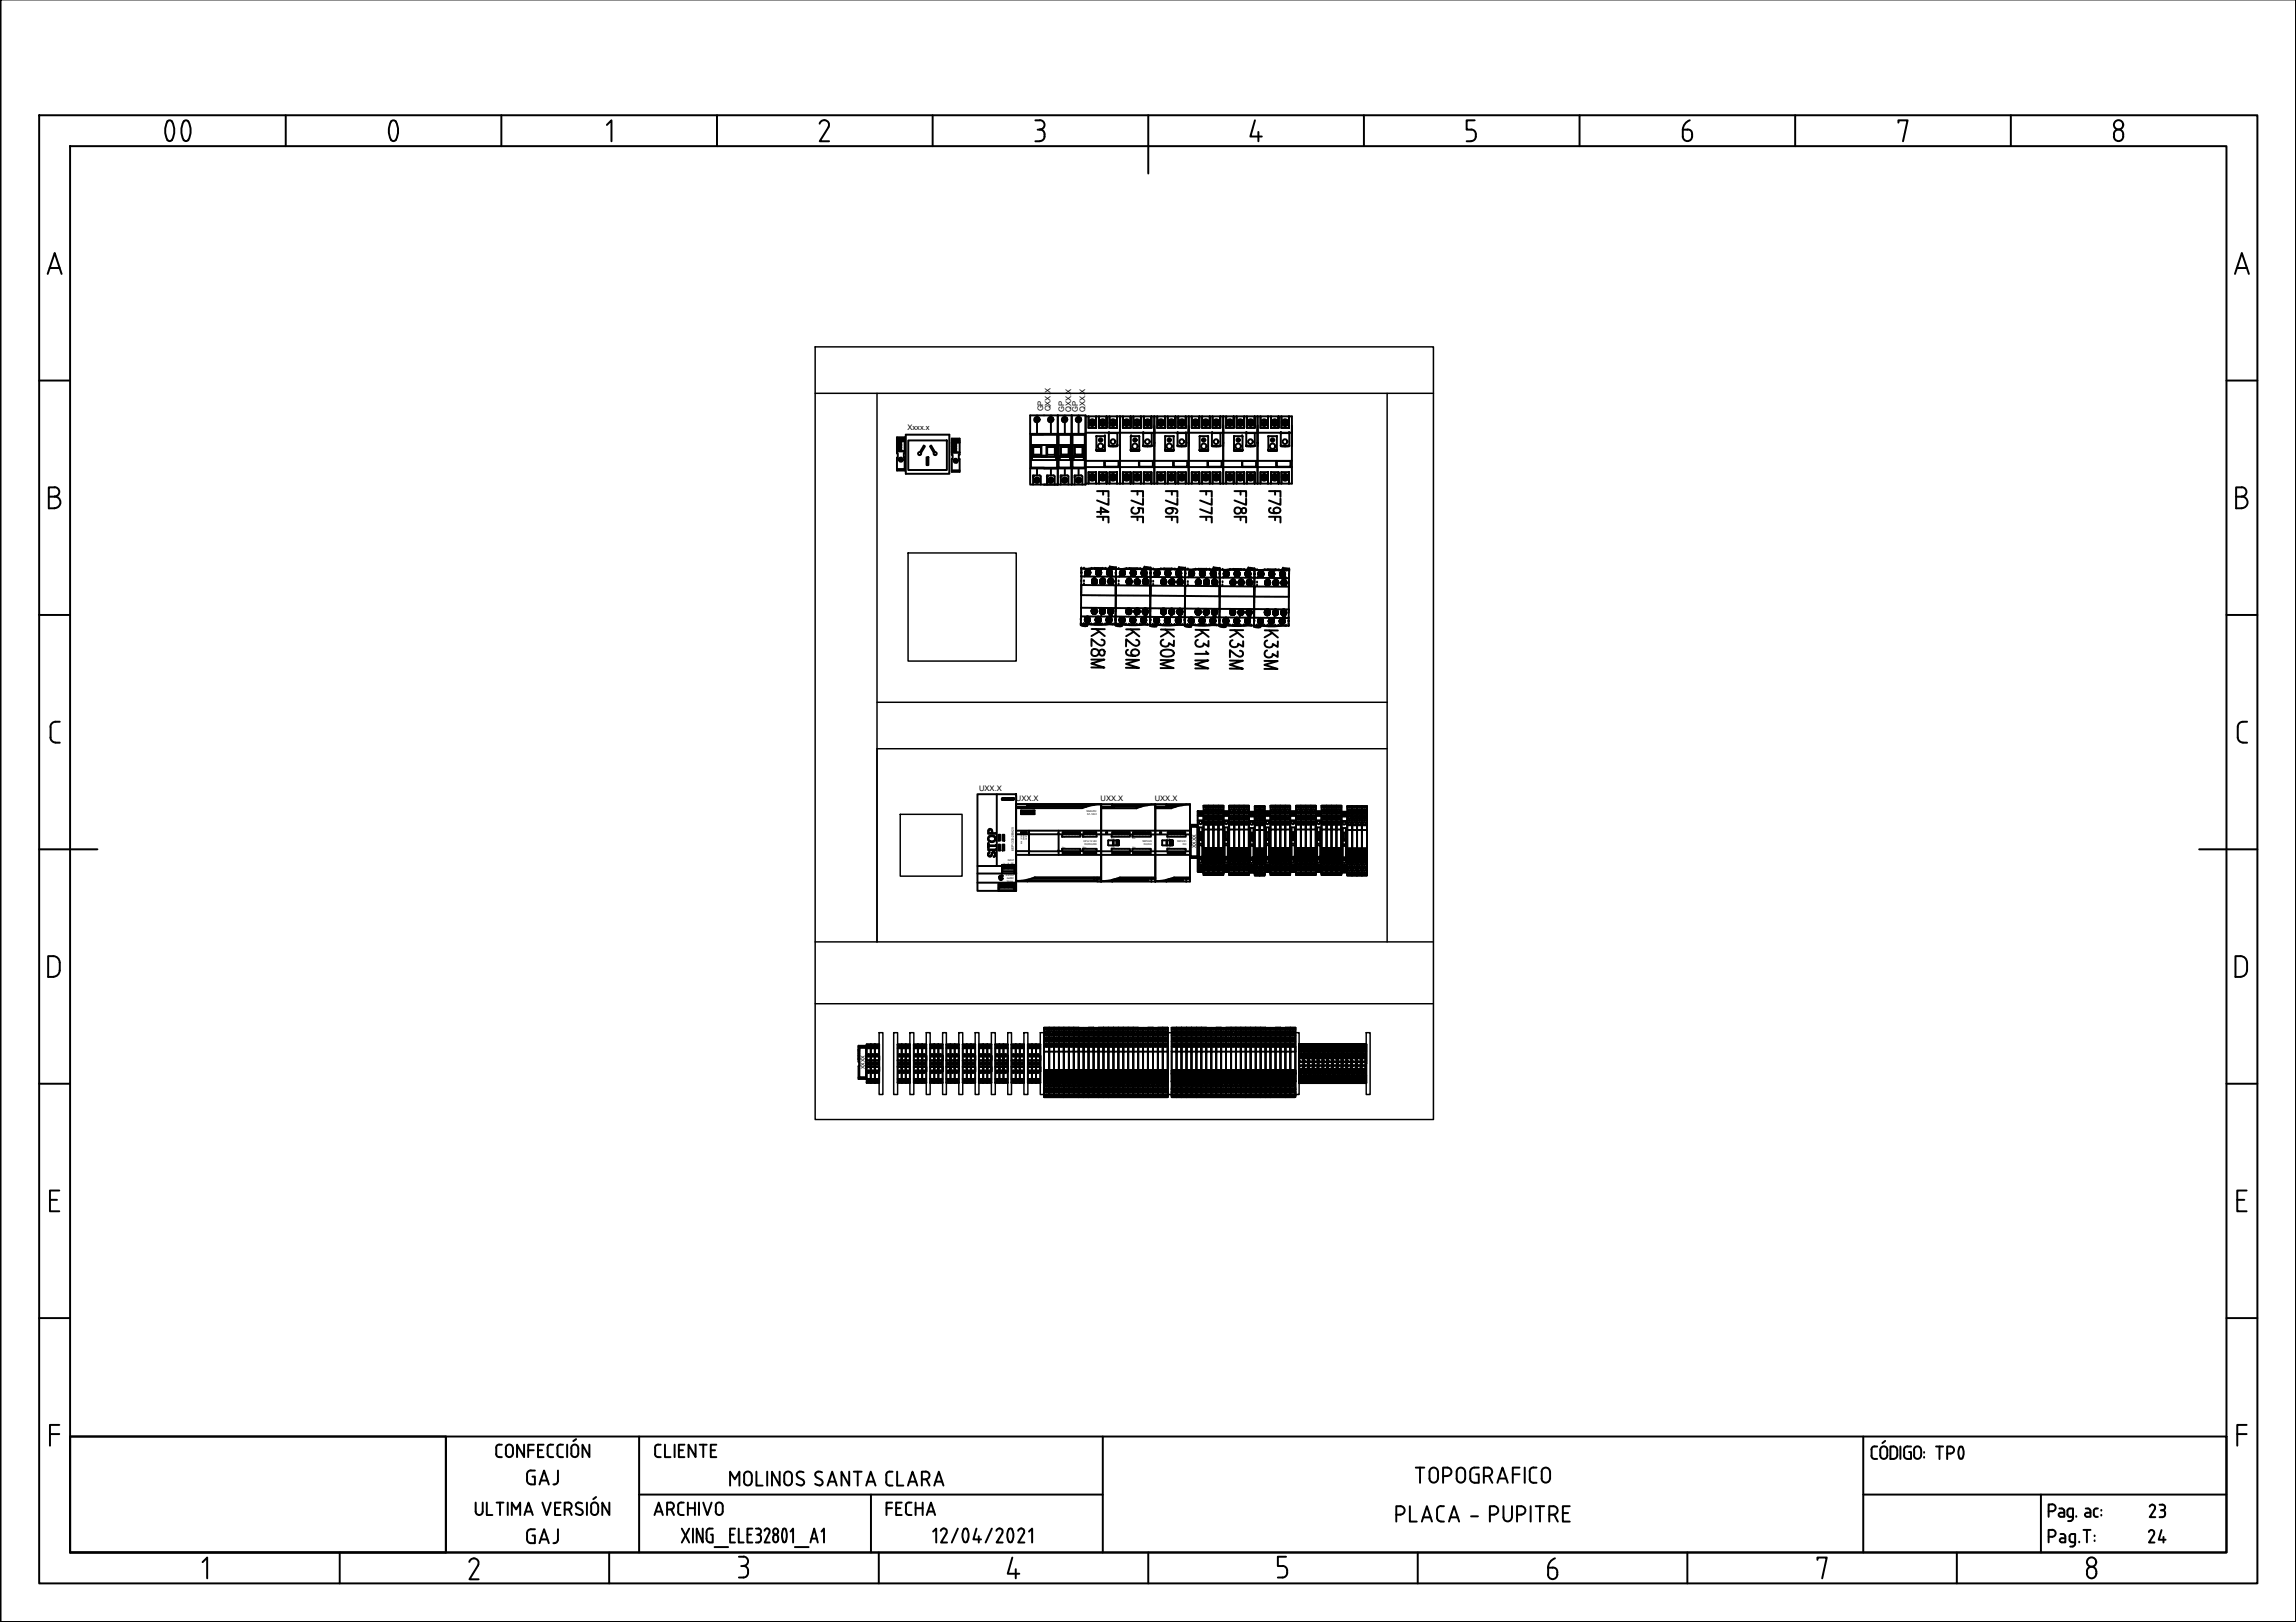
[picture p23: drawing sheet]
<svg xmlns="http://www.w3.org/2000/svg" width="297mm" height="210mm" viewBox="0 0 297 210" stroke-linecap="round" stroke-linejoin="round" font-family="sans-serif">
<defs><g id="words">
<g font-size="9.3">
<text x="16.6" y="20.8">00</text>
<text x="45.5" y="20.8">0</text>
</g>
<text font-size="6.6" x="249.4" y="190.9">TP0</text>
<text font-size="5.3" x="67.4" y="201.1">GAJ</text>
<g font-size="4.9">
<text x="144.3" y="87.5" transform="rotate(-90 144.3 87.5)">K28M</text>
<text x="148.5" y="87.8" transform="rotate(-90 148.5 87.8)">K29M</text>
<text x="153.1" y="87.8" transform="rotate(-90 153.1 87.8)">K30M</text>
<text x="157.7" y="87.8" transform="rotate(-90 157.7 87.8)">K31M</text>
<text x="161.9" y="87.8" transform="rotate(-90 161.9 87.8)">K32M</text>
<text x="166.5" y="87.8" transform="rotate(-90 166.5 87.8)">K33M</text>
<text x="67.4" y="193.3">GAJ</text>
<text x="182.4" y="193">TOPOGRAFICO</text>
<text x="281.2" y="197.6" transform="rotate(-90 281.2 197.6)">23</text>
</g>
<g font-size="4.4">
<text x="113.9" y="197.2">FECHA</text>
<text x="276.9" y="200.7">24</text>
</g>
<g font-size="1">
<text x="135" y="53.2" transform="rotate(-90 135 53.2)">GP</text>
<text x="135.9" y="53.2" transform="rotate(-90 135.9 53.2)">QXX.X</text>
<text x="137.7" y="53.4" transform="rotate(-90 137.7 53.4)">GP</text>
<text x="138.6" y="53.4" transform="rotate(-90 138.6 53.4)">QXX.X</text>
<text x="139.5" y="53.4" transform="rotate(-90 139.5 53.4)">GP</text>
<text x="140.4" y="53.4" transform="rotate(-90 140.4 53.4)">QXX.X</text>
<text x="117.4" y="55.6">Xxxx.x</text>
<text x="126.7" y="102.3">UXX.X</text>
<text x="131.4" y="103.6">UXX.X</text>
<text x="142.4" y="103.6">UXX.X</text>
<text x="149.4" y="103.6">UXX.X</text>
</g>
<g font-size=".7">
<text x="154.8" y="109.8" transform="rotate(-90 154.8 109.8)">XXXX</text>
<text x="111.9" y="138.4" transform="rotate(-90 111.9 138.4)">XXXX</text>
</g>
<text font-size=".4" x="131.2" y="110.1" transform="rotate(-90 131.2 110.1)">6EP1333-2BA20</text>
<g font-size=".3">
<text x="140.6" y="105.1">SIMATIC</text>
<text x="140.7" y="105.5">S7-1200</text>
<text x="129.9" y="111.8">L</text>
<text x="130.1" y="113.4">OUTPUT</text>
<text x="130.3" y="113.7">24VDC</text>
<text x="130.4" y="111.8">N</text>
<text x="130.4" y="111.4">INPUT</text>
<text x="130.8" y="111.8">PE</text>
<text x="140.2" y="109">CPU 1214C</text>
<text x="140.3" y="109.4">DC/DC/DC</text>
<text x="147.8" y="109">SM1223</text>
<text x="148" y="109.4">DC/DC</text>
<text x="152.3" y="109">SM1221</text>
<text x="153" y="109.4">DC</text>
<text x="130.3" y="114.1">5Amp</text>
</g>
<g font-size=".2">
<text x="132.3" y="109.2" transform="rotate(-90 132.3 109.2)">RUN / STOP</text>
<text x="132.5" y="108.7" transform="rotate(-90 132.5 108.7)">ERROR</text>
<text x="132.8" y="108.7" transform="rotate(-90 132.8 108.7)">MAINT</text>
<text x="137.4" y="108.5">DI a</text>
<text x="137.4" y="109.8">DQ a</text>
<text x="137.4" y="108.2">.0</text>
<text x="137.4" y="110">.0</text>
<text x="137.9" y="108.2">.1</text>
<text x="137.9" y="110">.1</text>
<text x="138.2" y="108.2">.2</text>
<text x="138.2" y="110">.2</text>
<text x="138.6" y="108.2">.3</text>
<text x="138.6" y="110">.3</text>
<text x="139" y="108.2">.4</text>
<text x="139" y="110">.4</text>
<text x="139.4" y="108.2">.5</text>
<text x="139.4" y="110">.5</text>
<text x="139.8" y="108.2">.6</text>
<text x="139.8" y="110">.6</text>
<text x="140.1" y="108.5">DI b</text>
<text x="140.1" y="109.8">DQ b</text>
<text x="140.1" y="108.2">.7</text>
<text x="140.1" y="110">.7</text>
<text x="140.2" y="108.2">.0</text>
<text x="140.2" y="110">.0</text>
<text x="140.6" y="108.2">.1</text>
<text x="140.6" y="110">.1</text>
<text x="140.9" y="108.2">.2</text>
<text x="141.3" y="108.2">.3</text>
<text x="141.7" y="108.2">.4</text>
<text x="142.1" y="108.2">.5</text>
<text x="143.8" y="108.5">DI a</text>
<text x="143.8" y="109.8">DQ a</text>
<text x="143.9" y="108.2">.0</text>
<text x="143.9" y="110.1">.0</text>
<text x="144.3" y="108.2">.1</text>
<text x="144.3" y="110.1">.1</text>
<text x="144.7" y="108.2">.2</text>
<text x="144.7" y="110.1">.2</text>
<text x="145" y="108.2">.3</text>
<text x="145" y="110.1">.3</text>
<text x="145.4" y="108.2">.4</text>
<text x="145.4" y="110.1">.4</text>
<text x="145.8" y="108.2">.5</text>
<text x="145.8" y="110.1">.5</text>
<text x="146.2" y="108.2">.6</text>
<text x="146.2" y="110.1">.6</text>
<text x="146.5" y="108.5">DI b</text>
<text x="146.5" y="109.8">DQ b</text>
<text x="146.5" y="108.2">.7</text>
<text x="146.5" y="110.1">.7</text>
<text x="146.6" y="108.2">.0</text>
<text x="146.6" y="110.1">.0</text>
<text x="147" y="108.2">.1</text>
<text x="147" y="110.1">.1</text>
<text x="147.4" y="108.2">.2</text>
<text x="147.4" y="110.1">.2</text>
<text x="147.7" y="108.2">.3</text>
<text x="147.7" y="110.1">.3</text>
<text x="148.1" y="108.2">.4</text>
<text x="148.1" y="110.1">.4</text>
<text x="148.5" y="108.2">.5</text>
<text x="148.5" y="110.1">.5</text>
<text x="148.9" y="108.2">.6</text>
<text x="148.9" y="110.1">.6</text>
<text x="149.2" y="108.2">.7</text>
<text x="149.2" y="110.1">.7</text>
<text x="151" y="108.5">DI a</text>
<text x="151" y="109.8">DI b</text>
<text x="151.1" y="108.2">.0</text>
<text x="151.1" y="110.1">.0</text>
<text x="151.5" y="108.2">.1</text>
<text x="151.5" y="110.1">.1</text>
<text x="151.9" y="108.2">.2</text>
<text x="151.9" y="110.1">.2</text>
<text x="152.3" y="108.2">.3</text>
<text x="152.3" y="110.1">.3</text>
<text x="152.6" y="108.2">.4</text>
<text x="152.6" y="110.1">.4</text>
<text x="153" y="108.2">.5</text>
<text x="153" y="110.1">.5</text>
<text x="153.4" y="108.2">.6</text>
<text x="153.4" y="110.1">.6</text>
<text x="153.8" y="108.2">.7</text>
<text x="153.8" y="110.1">.7</text>
</g>
</g></defs>
<g fill="none" stroke="#000" stroke-width=".25">
<path d="M.1 -.1v210h296.9v-210M5.1 14.9h286.9v190h-286.9zM9.1 18.9h278.9v182h-278.9zM37 14.9v4M64.9 14.9v4M78.5 16.2l.6-.6v2.7M92.8 14.9v4M106.6 15.6h-.2l-.4 .4M106.7 15.6a.6 .6 0 0 1 .5 .9M107.2 16.5l-1.1 1.8h1.2M120.7 14.9v4M133.9 15.6h.6a.6 .6 0 0 1 .6 .6 .6 .6 0 0 1-.6 .6 .77 .77 0 0 1 .6 .7 .77 .77 0 0 1-.6 .8h-.6"/>
<path d="M134.2 16.8h.3M148.6 14.9v7.6M162.4 15.6l-.6 2.1h1.4M162.8 17.1v1.2M176.5 14.9v4M190.3 16.8a.77 .77 0 0 1 .6 .7 .77 .77 0 0 1-.6 .8h-.6M190.8 15.6h-1.1v1.2h.6M204.4 14.9v4M218.3 16.8a.63 .63 0 0 1 .6 .9 .6 .6 0 0 1-.6 .6 .6 .6 0 0 1-.6-.6v-.9h.6M218.6 15.6a1.37 1.37 0 0 0-.9 1.2M232.2 14.9v4M245.6 15.9v-.3h1.2l-.6 2.7"/>
<path d="M260.1 14.9v4M273.7 16.9a.64 .64 0 0 1 .8 0 .64 .64 0 0 1 .2 .8 .59 .59 0 0 1-.6 .6 .59 .59 0 0 1-.6-.6v-.6zM6.2 35.4l.9-2.7 .9 2.7M6.4 34.7h1.3M289.1 35.4l.9-2.7 .9 2.7M289.4 34.7h1.3M5.1 49.2h4M116 56.6h1v2.1h-.1v.5h.1v1.7h-1v-1.7h.1v-.5h-.1zM116 57.6h.6M116 58.1h.6v.2h-.6M116 57.8h.6v.2l-.6-.1M116 57.2h.6v.2h-.6"/>
<path d="M116 57.5h.6v.2h-.6M116 58.4h1M116 57h1M116 57.1h1M116 56.8h1M116 56.7h.9v.1M116 57.2h.6M116 57.3h.6M116 57.5h.6M116 58.3h.6M116 58.2h.6M116.3 59.3l.4 .4"/>
<path d="M116.4 59.3l.4 .3M117.2 56.3h5.6v5h-5.6zM117.5 57h5v3.8h-5zM119.5 57.7l.2 .1-.6 .8v.2l-.2 .1-.1-.3 .2-.1zM119.9 59.2h.2v1h-.2zM120.8 58.6v.2l.3 .1 .1-.1v-.2l-.2-.1-.5-.8-.2 .1 .5 .8M123.1 56.8h1v2h-.1v.6h.1v1.7h-1v-1.7h.1v-.6h-.1zM123.1 58.3h.6M123.1 58.3h.6v.2l-.6-.1M123.1 57.7h.6v.1h-.6M123.1 57.2h1M123.1 58h.6v.1h-.6"/>
<path d="M123.1 58.1h.6M123.1 57.4h.6v.1h-.6M123.1 58.6h1M123.1 58.5h1M123.1 57.3h1M123.1 57h1M123.1 56.9h.9v.1M123.1 57.4h.6M123.1 58h.6M123.1 57.5h.6M123.1 57.8h.6M123.1 57.7h.6"/>
<path d="M123.4 59.5l.4 .4M123.5 59.4l.4 .4M133.3 53.8h7.1v8.9h-1.8v-8.9v8.9h-1.8v-8.9v8.9h-3.5zM133.3 56.1h7.1M133.4 56.2h3.4v4.3h-3.4zM133.4 57.7v1.6h.1M133.4 57.6h3.4M133.5 59.1h3.1v.4h-3.1zM133.6 59v-1.3h1.1v1.3M133.7 57.8h1v1.1h-1zM133.7 57.8h1M134.2 53.8v.2"/>
<path d="M134.2 54.7v1.4M134.4 54.1l-.2 .2 .1 .1-.1 .1-.1-.1-.2 .2M134.4 54.1l-.2 .1-.1-.1-.1 .1 .1 .1-.2 .2M134.7 59v-.1h-1l-.2 .2M134.7 59.1h.7M135.4 59v-1.3h1.1v1.3M135.4 57.7v1.2M135.5 59h-.8h.8M135.5 57.8h1v1.1h-1zM135.5 57.8h1M135.5 58.9v.1M135.6 54.5h.1"/>
<path d="M136 53.8v.2M136 54.7v1.4M136.1 54.1h.1M136.2 54.1l-.2 .1-.1-.1-.1 .1 .1 .1-.2 .2M136.2 54.1l-.2 .2 .1 .1-.1 .1-.1-.1-.2 .2M136.5 58.9v.1l.1 .1M136.8 57.7v1.6h-.2M137 56.2h1.5v4.3h-1.5zM137 57.7v1.6h.1M137 57.6h1.5M137.1 59.1h1.3v.4h-1.3zM137.1 59.1l.2-.1v-.1h.9l.2 .2"/>
<path d="M137.2 59v-1.3h1.1v1.3M137.3 57.8h.9v1.1h-.9zM137.3 58.9h.9l.1 .1 .1 .1h-1.3l.2-.1zM137.3 57.8h.9M137.8 53.8v.2M137.8 54.7v1.4M137.9 54.1h.1M138 54.1l-.3 .1v-.1l-.1 .1 .1 .1-.3 .2h.1M138 54.1l-.2 .2v.2l-.1-.1-.2 .2M138.3 59.1h.1M138.4 59.3h.1M138.8 56.2h1.5v4.3h-1.5z"/>
<path d="M138.8 57.7v1.6h.1M138.8 57.6h1.5M138.9 59.1h1.3v.4h-1.3zM138.9 59.1l.2-.2h.9l.2 .2M139 59v-1.3h1.1v1.3M139.1 57.8h.9v1.1h-.9zM139.1 58.9h.9l.2 .2h-1.3zM139.1 57.8h.9M139.5 53.8v.2M139.5 54.7v1.4M139.7 54.1h.1l-.2 .2 .1 .1-.1 .1-.1-.1-.2 .2M139.7 54.1l-.2 .1v-.1l-.1 .1 .1 .1-.3 .2h.1"/>
<path d="M140.1 59.1h.1M140.2 59.3h.1M140.4 56h26.7M140.4 59.6h26.7M140.4 53.9h26.7v8.7h-26.7M140.8 53.9v1.5h1M141 54.7v.1M141.3 54.4h.1v.3h.2v.1h-.2v.2h-.1v-.2h-.3M141.3 54.4v.3h-.3M141.8 55.4v-1.5v1.5M141.8 58.3h.1M141.8 58.2h.1"/>
<path d="M141.8 56.4h.1M141.8 56.5h.1M141.8 56.4v1.9M141.8 56.4h1.1M141.9 58.2h1M141.9 58.2h.1M141.9 58.3h.1M141.9 58.3h.5M141.9 56.4h.1M141.9 58.3h.3M142.2 58.3h.1M142.2 53.9v1.5h1"/>
<path d="M142.2 58.3h.3M142.4 54.7v.1M142.4 58.3h.1M142.4 54.8h.2v.2M142.5 58.3h.1M142.6 54.4h.1M142.6 54.4v.3h-.2M142.7 54.4v.3h.2v.1M142.7 55h-.1M142.9 59.6v.8M142.9 58.3h-.4M142.9 58.3h.1"/>
<path d="M142.9 56.4h.1M142.9 58.3h-.5M142.9 59.7h1.8v.7h-1.8zM142.9 58.3h-.3M142.9 56.5h.1M142.9 54.8h-.2v.2M142.9 56.4v1.9M143.2 55.4v-1.5v1.5M143.5 57.7h.1M143.5 56.1h.1M143.5 56h.1M143.5 56v1.7"/>
<path d="M143.5 56h1M143.5 56l-.1 .1M143.5 57.7h1M143.5 53.9v1.5h1M143.7 54.7v.1M143.9 54.4h.2v.3h.2M144 54.4v.3h-.3M144.3 54.7v.1h-.2v.2h-.2l.1-.2h-.3M144.5 56v.1M144.5 57.7h.1M144.5 56h.1M144.5 55.4v-1.5v1.5"/>
<path d="M144.5 57.6h.1M144.5 56.1h.1M144.5 56l.1 1.7M144.6 57.7h.1M144.6 57.6l-.1 .1M144.6 57.7h-.1M144.9 57.3h.1M144.9 55.1v2.2M144.9 57.4v.4M144.9 53.9v8.7M145.3 53.9v1.5h1M145.7 54.4h.1"/>
<path d="M145.7 54.4v.3h-.2l.2 .1v.2h.1M145.8 54.4v.3h.2v.1h-.2v.2M146.3 55.4v-1.5v1.5M146.3 58.2h.1M146.3 58.3h.1M146.3 56.5h.1M146.3 56.5v1.8M146.3 58.3h.5M146.3 56.4h.1M146.3 56.4v.1M146.3 58.3h.3M146.3 56.4h1.1"/>
<path d="M146.3 58.2h1.1M146.6 53.9v1.5h1M146.6 58.3h.1M146.7 58.3h.2M146.7 58.3h.1M146.8 58.3h.1M146.9 58.3h.1M147 58.3h.1M147.1 54.4h.1M147.1 54.4v.3h-.3l.3 .1v.2h.1M147.2 54.4v.3h.2v.1h-.2v.2M147.3 59.6v.8"/>
<path d="M147.4 58.3h-.4M147.4 58.3h.1M147.4 56.4h.1M147.4 58.3h-.6M147.4 58.3h-.3M147.4 56.5h.1M147.4 59.7h1.7v.7h-1.7zM147.4 56.4v1.9M147.6 55.4v-1.5v1.5M147.9 57.7h.1M147.9 56.1h.1M147.9 56.1v1.6"/>
<path d="M147.9 56v.1M147.9 57.7h1.1M147.9 56h.1M147.9 56l1.1 .1M148 53.9v1.5h1M148.2 54.7v.1M148.4 54.4h.1v.3h.2v.1h-.2v.2h-.1v-.2h-.2M148.4 54.4v.3h-.2M148.9 56l.1 .1M149 55.4v-1.5v1.5M149 57.7h.1M149 56h.1"/>
<path d="M149 56.1h.1M149 56v.1M149 56.1v1.6M149.3 57.3h.1M149.3 55.1v2.2M149.3 57.4v.4M149.3 53.9v8.7M149.7 53.9v1.5h1M149.9 54.7v.1M149.9 54.8h.3v.2M150.1 54.4h.2v.3h.2v.1M150.2 54.4v.3h-.3"/>
<path d="M150.5 54.8h-.2v.2h-.2M150.7 55.4v-1.5v1.5M150.7 58.3h.1M150.8 58.2h.1M150.8 58.3h.1M150.8 56.4h.1M150.8 56.5h.1M150.8 56.5l-.1 1.8M150.8 56.4h1M150.8 58.2h-.1M150.8 56.4v.1M150.8 58.2h1"/>
<path d="M150.8 58.3h.5M150.8 58.3h.3M151.1 53.9v1.5h1M151.1 58.3h.3M151.1 58.3h.1M151.3 54.7v.1M151.3 58.3h.1M151.3 54.8h.2v.2M151.4 58.3h.1M151.5 54.4h.1M151.5 54.4v.3h-.2M151.6 55h-.1"/>
<path d="M151.6 54.4v.3h.2M151.8 59.6v.8M151.8 58.3h-.4M151.8 58.3h.1M151.8 56.4h.1M151.8 58.3h-.5M151.8 58.3h-.3M151.8 54.7v.1M151.8 56.5h.1M151.8 59.7h1.8v.7h-1.8zM151.8 54.8h-.2v.2M151.8 56.4v1.9"/>
<path d="M152.1 55.4v-1.5v1.5M152.3 57.7h.1M152.3 56.1h.1M152.3 56.1v1.6M152.4 56l-.1 .1M152.4 57.7h1M152.4 57.7h.1M152.4 56h.1M152.4 56l1 .1M152.4 53.9v1.5h1M152.9 54.4h.1M152.9 54.4v.3h-.3l.3 .1v.2"/>
<path d="M153 55h-.1M153 54.4v.3h.2v.1h-.2v.2M153.4 55.4v-1.5v1.5M153.4 56v.1M153.4 57.7h.1M153.4 56h.1M153.4 56.1h.1M153.4 56v1.7M153.4 57.6h.1M153.8 57.3h.1M153.8 55.1v2.2M153.8 57.4v.4"/>
<path d="M153.8 53.9v8.7M154.2 53.9v1.5h1M154.4 54.7v.1M154.6 54.4v.3h-.2M154.6 54.4h.1v.3h.2v.1h-.2v.2h-.1v-.2h-.2M155.2 55.4v-1.5v1.5M155.2 58.3h.1M155.2 58.2h.1M155.2 56.4h.1M155.2 56.5h.1M155.2 56.4h1.1M155.2 56.4v1.9"/>
<path d="M155.2 58.2h1.1M155.2 58.3h.6M155.2 58.3h.4M155.5 53.9v1.5h1M155.6 58.3h.3M155.6 58.3h.1M155.7 54.7v.1M155.8 58.3h.1M155.9 58.3h.1M155.9 54.4h.2v.3h.2v.1h-.2v.2h-.2l.1-.2h-.3M156 54.4v.3h-.3M156.2 59.6v.8"/>
<path d="M156.3 58.3h-.4M156.3 58.3h.1M156.3 56.4h.1M156.3 58.3h-.5M156.3 58.3h-.3M156.3 56.5v1.8M156.3 56.5h.1M156.3 59.7h1.7v.7h-1.7zM156.3 56.4v.1M156.5 55.4v-1.5v1.5M156.8 57.7h.1M156.8 56.1h.1"/>
<path d="M156.8 57.7h1.1M156.8 56h.1M156.8 56v1.7M156.8 56v.1M156.9 53.9v1.5h1M157.1 54.7v.1M157.3 54.4h.1v.3h.2v.1h-.2v.2h-.1v-.2h-.2M157.3 54.4v.3h-.2M157.9 56v1.7M157.9 57.7h.1M157.9 56h.1M157.9 56v.1"/>
<path d="M157.9 55.4v-1.5v1.5M157.9 56l-1.1 .1M157.9 57.6h.1M157.9 56.1h.1M158.2 57.3h.1M158.2 55.1v2.2M158.2 57.4v.4M158.2 53.9v8.7M158.6 53.9v1.5h1M159.1 54.4h.1v.3h.2v.1h-.2v.2h-.1v-.2l-.3-.1h.3v-.3M159.6 55.4v-1.5v1.5M159.6 58.3h.1"/>
<path d="M159.6 58.2h.1M159.6 56.4h.1M159.6 56.5h.1M159.6 56.4h1.1M159.6 56.4v1.9M159.7 58.2h1M159.7 58.2h.1M159.7 58.3h.1M159.7 58.3h.5M159.7 56.4h.1M159.7 58.3h.3M160 58.3h.1"/>
<path d="M160 53.9v1.5h1M160 58.3h.3M160.2 58.3h.1M160.3 58.3h.1M160.4 54.4v.3h-.2M160.4 54.4h.1v.3h.2v.1h-.2v.2h-.1v-.2h-.2v-.1M160.7 59.6v.8M160.7 56.4h.1M160.7 58.3h-.4M160.7 58.3h.1M160.7 56.4v.1M160.7 58.3h-.5"/>
<path d="M160.7 59.7h1.8v.7h-1.8zM160.7 58.3h-.3M160.7 56.5h.1M160.7 56.5v1.8M161 55.4v-1.5v1.5M161.2 57.7h.1M161.2 56.1h.1M161.2 57.6l.1 .1M161.2 56.1v1.6M161.3 57.7h.1M161.3 56.1h.1M161.3 56h.1"/>
<path d="M161.3 56l-.1 .1M161.3 57.7h1M161.3 53.9v1.5h1M161.7 54.4h.2M161.8 54.4v.3h-.3l.3 .1v.2h.1M161.9 54.4v.3h.2v.1h-.2v.2M162.3 56v.1M162.3 57.7h.1M162.3 56h.1M162.3 55.4v-1.5v1.5M162.3 57.6h.1M162.3 56.1h.1"/>
<path d="M162.3 56l-1.1 .1M162.3 56v1.7M162.7 57.3h.1M162.7 55.1v2.2M162.7 57.4v.4M162.7 53.9v8.7M163.1 53.9v1.5h.9M163.3 54.7v.1M163.3 54.8h.2v.2M163.5 54.4h.1v.3h.2M163.5 54.4v.3h-.2M163.8 54.7v.1"/>
<path d="M163.8 54.8h-.2v.2h-.1M164 55.4v-1.5v1.5M164.1 58.3h.1M164.1 58.2h.1M164.1 56.4h.1M164.1 56.5h.1M164.1 56.4h1.1M164.1 56.4v1.9M164.1 58.2h1.1M164.1 58.3h.5M164.1 58.3h.3M164.4 58.3h.1"/>
<path d="M164.4 53.9v1.5h1M164.5 58.3h.2M164.5 58.3h.1M164.6 58.3h.1M164.7 58.3h.1M164.8 58.3h.1M164.9 54.4h.1v.3h.2v.1h-.2v.2h-.1M164.9 54.4v.3h-.3l.3 .1v.2M165.1 59.6v.8M165.2 58.2h.1M165.2 58.3h-.4M165.2 58.3h.1"/>
<path d="M165.2 56.4h.1M165.2 58.3h-.6M165.2 59.7h1.7v.7h-1.7zM165.2 58.3h-.3M165.2 56.5h.1M165.2 56.4v1.9M165.4 55.4v-1.5v1.5M165.7 57.7h.1M165.7 56.1h.1M165.7 56h.1M165.7 56l1.1 .1M165.7 56v1.7"/>
<path d="M165.7 56v.1M165.7 57.7h1.1M165.8 53.9v1.5h1M166.2 54.4h.1v.3h.2v.1h-.2v.2h-.1v-.2l-.2-.1h.2v-.3M166.7 56l.1 .1M166.8 56h.1M166.8 55.4v-1.5v1.5M166.8 57.7h.1M166.8 56.1h.1M166.8 56v1.7M166.8 57.6v.1M166.8 57.6h.1"/>
<path d="M167.1 57.3h.1M167.1 55.1v2.2M167.1 57.4v.4M288 49.2h4M5.1 79.6h4M6.3 64.3h.8M7.1 63a.6 .6 0 0 1 .6 .7 .6 .6 0 0 1-.6 .6 .75 .75 0 0 1 .7 .7 .75 .75 0 0 1-.7 .8M7.1 63.1h-.8v2.7h.8M116 60.7h1M123.1 60.9h1M133.3 60.6h7.1M133.4 60.5h1.7"/>
<path d="M134.2 60.6v.9M134.4 62v-.1l-.2 .2-.1-.1v.1l-.2 .2M134.4 62l-.2 .2 .1 .1h-.1l-.1-.1-.2 .2v-.1M134.5 61.5l.1 .1M134.5 61.5h-.8l.1 .1-.2 .2 .1 .9M134.6 61.6v1.1M135.5 61.7v1M135.5 61.6l-.1 .2M135.5 61.6v-.1h.8l.1 .1M136 60.6v.9M136.2 62l-.1-.1-.1 .2-.1-.1-.1 .1h.1l-.2 .2M136.2 62l-.2 .2 .1 .1h-.1l-.1-.1-.2 .2-.1-.1"/>
<path d="M136.4 61.6v1.1M137 60.5h1.5M137.2 61.7v1M137.3 61.6l-.1 .2M137.8 60.6v.9M137.9 61.9l.1 .1M138 61.9l-.3 .2v-.1l-.1 .1h.1l-.2 .2M138 62l-.2 .2v.1l-.1-.1-.2 .2-.1-.1M138.1 61.5l.1 .1M138.1 61.5h-.9l.1 .1M138.2 61.6v1.1M138.8 60.5h1.5"/>
<path d="M139 61.7v1M139.5 60.6v.9M139.8 62l-.1-.1-.2 .2v-.1v.1l-.3 .2M139.8 62l-.2 .2 .1 .1h-.1l-.1-.1-.2 .2-.1-.1M139.9 78.7v1.1M139.9 78.6l4.4 .1M139.9 61.5l.1 .1M139.9 61.5h-.9l.1 .1-.1 .2M139.9 75.2h.1M139.9 74.2h.1M139.9 73.6h.1M139.9 73.8h.1"/>
<path d="M139.9 74.6h.1M139.9 75.7h4.4v1.4l-4.4-.1zM139.9 73.6h4.5M139.9 73.6v1M139.9 74.6h4.5M139.9 74.6v4.1M140 61.6v1.1M140.2 75.2h.1M140.2 75.6h.1M140.2 73.6h.1M140.2 73.6h1M140.3 74.6h.1"/>
<path d="M140.4 74.1h.1M140.4 74.2h.1M140.4 74.1v.1M140.4 74.2v.1M140.4 74.3h.1M140.4 60.4h26.7M140.5 73.9l-.1 .2M140.5 73.9h.1M140.5 74.3v.1M140.5 74.3h.1M140.5 74.1h.1M140.5 74.2h.1"/>
<path d="M140.5 74.4h.1M140.5 74.4l.1 .1M140.6 74.2h.1M140.6 73.9h-.1M140.6 73.9h.1M140.6 74.4h.1M140.6 74.4l.1 .1M140.6 73.8v.1M140.6 73.8h.1M140.6 74.5h.1M140.7 73.8a.33 .33 0 0 0-.3 .2 .33 .33 0 0 0 .1 .4M140.7 73.8h-.1"/>
<path d="M140.7 73.8h.1M140.7 74.5h.1M140.7 74.1h-.2v.1h.2v.3M140.7 74.1h.1M140.7 74.2h.1M140.7 73.8v.3M140.8 73.8h.1M140.8 74.5h-.1M140.8 74.5h.1M140.8 74.1h.1M140.8 74.2h.1M140.8 74.1h.2"/>
<path d="M140.8 73.8v.3M140.8 74.2v.3M140.8 73.6l1.1-.1 1.5 .1M140.8 74.4h.1M140.8 74.4v.1M140.8 73.8l.2 .1M140.9 73.8h.1M140.9 73.8v.1M140.9 73.9h.1M141 73.9h.1M141 73.9v.1M141 73.9v.2"/>
<path d="M141 74.1h.1M141 74.1v.1h-.2M141 74.2h.1M141 74h.1M141 74v.1M141 74.3h.1M141 74.3l-.2 .1M141 61.7v.1M141 74.1l-.2 .3M141 61.8h.3v.3M141 74.1v.1M141 74.2v.1"/>
<path d="M141.2 73.6h.1M141.3 75.3v.1M141.3 61.5h.1M141.3 61.5v.2h-.3M141.3 75.2h.1M141.3 75.3h.1M141.3 75.2v.1M141.3 75.1v.1M141.3 75.1h.1M141.3 75.4h.1M141.3 75.4v.1M141.3 75.4l.1 .1"/>
<path d="M141.4 75l-.1 .1M141.4 75.5h.1M141.4 62h-.1M141.4 61.5v.2h.2v.1h-.2v.3M141.4 75.5v.1M141.4 75.5l.1 .1M141.4 75h.1M141.4 75.2h.1M141.4 75.3h.1M141.4 75.6h.1M141.5 74.9l-.1 .1M141.5 75.2h.1"/>
<path d="M141.5 75.6h.1M141.5 75h-.1M141.5 75h.1M141.5 74.9v.1M141.5 74.9h.1M141.5 75.2h-.1v.1h.1v.3M141.5 75.3h.1M141.5 75.2h.3M141.5 74.9v.3M141.6 75.6h.1M141.6 74.9h.1M141.6 73.6h.1"/>
<path d="M141.6 73.6h1M141.7 74.9h.1M141.7 74.9v.1M141.7 75.2h.1M141.7 75.6h.1M141.7 75.3h.1M141.7 74.9v.3M141.7 75.3v.3M141.7 75h.1M141.7 75l.2 .2M141.7 74.9l.1 .1M141.8 75.5h.1"/>
<path d="M141.8 75.5l-.1 .1M141.8 75.2h.1M141.8 75.2v.1h-.1M141.8 75.3h.1M141.8 61.1v1.5v-1.5M141.8 74.1h.1M141.8 74.1v.1M141.8 61.1h-1v1.5M141.8 74.1l.1 .2 .2 .2M141.8 75l.1 .1M141.8 74v.1M141.8 74h.1"/>
<path d="M141.8 74.2v.1M141.8 74.2h.1M141.8 74.3l.3 .2M141.8 74.3h.1M141.9 75.4l-.1 .1M141.9 74h-.1M141.9 74h.1M141.9 75.4h.1M141.9 74.1h.1M141.9 74.2h.1M141.9 75.1v.1M141.9 73.9h.1"/>
<path d="M141.9 75.3v.1M141.9 75.2h.1M141.9 75.2v.1M141.9 75.3h.1M141.9 63.6h1.5v.7M141.9 66.2h1.5l-1-.5v.8M141.9 66.9h1.5v.7M142 73.9h.1M142 73.9l-.1 .1M142 73.8l-.2 .3M142 73.8v.1M142 73.8h.1"/>
<path d="M142.1 74.5h.1M142.1 73.8h.1M142.1 74.1h-.2v.1h.2v.3M142.1 74.1h.1M142.1 74.2h.1M142.1 73.8v.3M142.1 73.8h-.1M142.2 73.8h.1M142.2 74.5h.1M142.2 74.5h-.1M142.2 74.1h.1M142.2 74.2h.1"/>
<path d="M142.2 73.8v.3M142.2 74.2v.3M142.2 74.1h.2M142.2 73.8l.3 .3M142.2 73.8l.1 .1M142.3 73.9h.1M142.3 73.9l.1 .1M142.3 74.4h.1M142.3 74.4l-.1 .1M142.3 75.3v.1M142.3 75.3h.1M142.3 75.2v.1"/>
<path d="M142.3 75.2h.1M142.3 75.3l.1 .1M142.3 75.1v.1M142.4 74.4h.1M142.4 75.1l-.1 .1M142.4 75.1h.1M142.4 75.4v.1M142.4 75.4h.1M142.4 74.4h-.1M142.4 75.5h.1M142.4 61.7v.1M142.4 74.3v.1"/>
<path d="M142.4 61.8h.2v.3M142.4 74h.1M142.4 74.3h.1M142.4 74.1h.1M142.4 74.1l-.2 .1M142.4 74.2h.1M142.4 74.3l-.1 .1M142.4 75v.1M142.4 74v.1M142.4 75h.1M142.4 74.1l.1 .1M142.4 74.2v.1"/>
<path d="M142.4 75.5l.1 .1M142.5 74.2l-.1 .1M142.5 74.1v.1M142.5 75.5v.1M142.5 74.2h.1M142.5 74.2h-.1M142.5 75.2h.1M142.5 75.3h.1M142.5 75.6h.1M142.5 75h.1M142.6 75h-.2M142.6 75h.1"/>
<path d="M142.6 75.2h-.1l.1 .1v.3M142.6 75.2h.1M142.6 75.3h.1M142.6 74.9v.3M142.6 74.9v.1M142.6 74.9h.1M142.6 75.6h.1M142.6 61.5h.1M142.6 61.5v.2h-.2M142.6 73.6h.1M142.7 74.9h.1M142.7 74.9l.1 .1"/>
<path d="M142.7 61.5v.2h.2M142.7 75.6h.1M142.7 75.2h.1M142.7 75.3h.1M142.7 63.6v.4M142.7 66.9v.4M142.7 74.9v.3M142.7 75.3v.3M142.7 62h-.1M142.8 75.6h.1M142.8 75.6h-.1M142.8 75h.1"/>
<path d="M142.8 75.2h.1M142.8 75l.1 .1M142.8 75.5v.1M142.8 75.5h.1M142.8 75.2v.1h-.1M142.8 75.3h.1M142.9 75h.1M142.9 75v.1M142.9 75.1h.1M142.9 75.5h.1M142.9 75.5h-.1M142.9 61.7v.1h-.2v.3"/>
<path d="M142.9 75.1l.1 .1M143 75.3l-.1 .1M143 75.2h.1M143 75.2v.1M143 75.3h.1M143 75.3l-.1 .2M143 73.6h.1M143 73.6h1M143.2 61.1v1.5v-1.5M143.2 61.1h-1v1.5M143.2 74.1v.1M143.2 74.2l.2 .2"/>
<path d="M143.2 74.1h.1M143.2 74.2v.1M143.2 74.2h.1M143.2 74v.1M143.2 74h.1M143.2 74.3l.2 .1M143.2 74.3h.1M143.3 74h-.1M143.3 74h.1M143.3 74.1h.1M143.3 74.2h.1M143.4 74.4v.1"/>
<path d="M143.4 74.4h.1M143.4 75.3v.1M143.4 75.2v.1M143.4 75.2h.1M143.4 75.3h.1M143.4 75.1v.1M143.4 74.5h.1M143.4 64.5v.8l-1.5-.5M143.4 75.4l.1 .1M143.4 75.4h.1M143.4 75.5h.1M143.4 73.9l-.1 .1"/>
<path d="M143.4 73.9h.1M143.4 75.1h.1M143.5 73.6h.1M143.5 74.5h.1M143.5 75.5v.1M143.5 75.5h.1M143.5 75l-.1 .1M143.5 73.8l-.3 .3M143.5 73.8l-.1 .1M143.5 73.8h.1M143.5 74.1h-.2v.1h.2v.3M143.5 74.1h.1"/>
<path d="M143.5 74.2h.1M143.5 73.8v.3M143.5 75.5l.1 .1M143.5 75v.1M143.5 75h.1M143.5 75.6h.2M143.5 75.6h.1M143.5 75.2h.1M143.5 75.3h.1M143.6 74.5h.1M143.6 73.8h.1M143.6 75h-.1"/>
<path d="M143.6 73.4h.2l.6 .1M143.6 73.4h.1M143.6 73.8l.1 .1M143.6 75h.1M143.6 74.1h.1M143.6 74.2h.1M143.6 73.4l-.1 .2M143.6 74.1h.2M143.6 74.2v.3M143.6 73.8v.3M143.6 75.2h-.1v.1h.1v.3M143.6 75.2h.1"/>
<path d="M143.6 75.3h.1M143.6 75.6h.1M143.6 75v.2M143.7 73.6a.22 .22 0 0 1 .2-.1 .22 .22 0 0 1 .2 .1M143.7 73.9h.1M143.7 75.6h.1M143.7 74.2h.1M143.7 74.4h.1M143.7 74.4l-.1 .1M143.7 75h.1M143.7 73.9l.1 .1M143.7 61.7v.1"/>
<path d="M143.7 61.8h.3v.3M143.8 74.4h-.1M143.8 74.4h.1M143.8 75.6h.1M143.8 75.2h.1M143.8 75h.1M143.8 75.3h.1M143.8 75v.2M143.8 75.3v.3M143.8 74.3v.1M143.8 74h.1M143.8 74.1h.1"/>
<path d="M143.8 74.1v.1h-.2M143.8 74.2h.1M143.8 74l.1 .2M143.8 74v.1M143.8 74.2v.2M143.9 74.2l-.1 .1M143.9 74.1h.1M143.9 74.1v.1M143.9 74.2h.1M143.9 74.2h-.1M143.9 75.6h.1M143.9 75.6h-.1"/>
<path d="M143.9 75.5l-.1 .1M143.9 75.2h.1M143.9 75.2v.1h-.1M143.9 75.3h.1M143.9 74.6h.1M143.9 75l.1 .1M143.9 75h.1M143.9 61.5h.2M144 61.5v.2h-.3M144 75.1h.1M144 75.5h-.1M144 75.1v.1"/>
<path d="M144 75.2h.1M144 75.6h.1M144 75.4h.1M144 75.4l-.1 .2M144 75.3v.1M144 73.6h.1M144 75.2v.1M144 75.3h.1M144.1 62h-.2M144.1 61.5v.2h.2v.1M144.3 61.8h-.2v.3M144.3 78.7v1.1"/>
<path d="M144.3 78.7h4.5M144.4 75.2h.1M144.4 74.2h.1M144.4 74.6h.1M144.4 75.7h.1M144.4 73.8h.1M144.4 74.6v1.1M144.4 75.7l-.1 3M144.4 74.6l13.4 .2M144.4 73.5h.1M144.4 73.6h.1M144.4 73.5v.1"/>
<path d="M144.4 73.6v1M144.4 73.6l4.5 .1M144.5 61.1v1.5v-1.5M144.5 61.1h-1v1.5M144.7 75.2h.1M144.7 75.6h.1M144.7 73.6h.1M144.7 73.6h1M144.8 74.6h.1M144.9 74.2h.1M144.9 74.1v.1M144.9 74.1h.1"/>
<path d="M144.9 74.2v.1M144.9 74.3l.1 .1M144.9 74.3h.1M145 74.4h.1M145 74.1h.1M145 74.2h.1M145 74.4l.1 .1M145 73.9l-.1 .2M145 73.9h.1M145.1 74.5h.1M145.1 73.9h-.1M145.1 73.9h.1"/>
<path d="M145.1 73.9a.33 .33 0 0 0-.1 .5M145.1 73.8v.1M145.1 74.1h-.1l.1 .1v.3M145.1 74.1h.1M145.1 74.2h.1M145.1 73.9v.2M145.2 74.5h.1M145.2 73.9h.1M145.2 73.8h.1M145.2 73.8h-.1M145.2 73.8v.1M145.2 73.8l.1 .1"/>
<path d="M145.3 74.5h.1M145.3 74.5h-.1M145.3 73.9h.1M145.3 74.1h.1M145.3 74.2h.1M145.3 73.9v.2M145.3 74.2v.3M145.3 74.1h.2M145.3 73.6l1-.1 1.6 .1M145.4 73.9h.1M145.4 73.9l.1 .1M145.5 74h.1"/>
<path d="M145.5 74.1h.1M145.5 74.1v.1h-.2M145.5 74.2h.1M145.5 74a.33 .33 0 0 1-.2 .5M145.5 74v.1M145.5 74.3h.1M145.5 74.3l-.2 .2M145.5 74.1v.1M145.5 74.2v.1M145.7 61.5h.1M145.7 61.5v.2l-.2 .1h.2v.3M145.7 73.6h.1"/>
<path d="M145.7 75.3l.1 .1M145.7 75.3h.1M145.7 75.4h.1M145.8 75.2l-.1 .1M145.8 75.2h.1M145.8 75.4v.1M145.8 75.4h.1M145.8 75.2h-.1M145.8 75.5h.1M145.8 62h-.1M145.8 61.5v.2h.2v.1h-.2v.3M145.8 75.1v.1"/>
<path d="M145.8 75.1h.1M145.8 75.5l.1 .1M145.9 75h.1M145.9 75.6h.1M145.9 75.3h.1M145.9 75l-.1 .1M146 75.3h.1M146 75.6h.1M146 75h-.1M146 75h.1M146 75.3h-.1h.1v.3M146 75.3h.2"/>
<path d="M146 75v.3M146.1 75.6h.1M146.1 73.6h.1M146.1 73.6l1 .1M146.1 75h.1M146.1 75.3h.1M146.1 75v.3M146.1 75.3v.3M146.2 75h.1M146.2 75.6h.1M146.2 75.6h-.1M146.2 75.3h.1"/>
<path d="M146.2 75.3h-.1M146.3 61.1v1.5v-1.5M146.3 75v.1M146.3 75.6h.1M146.3 75.6h-.1M146.3 61.1h-1v1.5M146.3 74.2h.1M146.3 74.1v.1M146.3 74.1h.1M146.3 74.2v.1M146.3 75.5h.1M146.3 75.1h.1"/>
<path d="M146.3 74h.1M146.3 74.3l.1 .1M146.3 74.3h.1M146.3 74v.1M146.4 74h-.1M146.4 74h.1M146.4 74.4h.1M146.4 75.1h.1M146.4 75.1v.1M146.4 75.5h.1M146.4 74.1h.1M146.4 74.2h.1"/>
<path d="M146.4 75.5l-.1 .1M146.4 75.2h.1M146.4 63.6h1.5v.7M146.4 66.9h1.5v.7M146.4 75.2v.1M146.4 75.4h.1M146.4 75.4v.1M146.4 73.9a.33 .33 0 0 0-.1 .4 .33 .33 0 0 0 .2 .2M146.4 73.9h.1M146.4 75.3h.1M146.4 75.3v.1M146.4 74.4v.1"/>
<path d="M146.4 74.5h.2M146.4 74.5h.1M146.4 73.9v.1M146.5 73.9l.1-.1a.33 .33 0 0 1 .3 .2 .33 .33 0 0 1 0 .4M146.5 73.9h-.1M146.5 73.9h.1M146.5 74.5h.1M146.5 74.1h-.1v.1h.1v.3M146.5 74.1h.1M146.5 74.2h.1M146.5 73.9v.2M146.6 74.5h.1"/>
<path d="M146.6 73.9h.1M146.6 65.7a.43 .43 0 0 0-.2 .5 .43 .43 0 0 0 .5 .3 .42 .42 0 0 0 .5-.3 .42 .42 0 0 0-.2-.5l.7 .1v.6M146.7 73.9h.1M146.7 74.1h.1M146.7 74.2h.1M146.7 73.9v.2M146.7 74.2v.3M146.7 74.1h.2M146.7 74.5h.1M146.8 73.9h.1M146.8 74.5h-.1M146.8 74.5h.1"/>
<path d="M146.8 73.9l.1 .1M146.8 75.3h.1M146.8 75.3v.1M146.8 75.4h.1M146.8 74.4h.1M146.8 74.4v.1M146.8 75.2v.1M146.8 75.2h.1M146.8 75.4l.1 .1M146.9 75.5h.1M146.9 74.4h-.1M146.9 74.1h.1"/>
<path d="M146.9 74.1v.1h-.2M146.9 74.2h.1M146.9 74h.1M146.9 74v.1M146.9 74.4h.1M146.9 75.5v.1M146.9 75.1h.1M146.9 74.3h.1M146.9 74.3v.1M146.9 74.1v.1M146.9 74.2v.1M146.9 75.6h.1"/>
<path d="M146.9 75.6h.2M146.9 75.3h.1M147 75h-.1M147 75l-.2 .2M147 75h.1M147.1 75.6h.1M147.1 61.5h.1M147.1 61.5v.2l-.3 .1h.3v.3M147.1 75h-.1M147.1 75h.1M147.1 75.3h-.2h.2v.3M147.1 75.3h.1"/>
<path d="M147.1 75v.3M147.1 73.7h.1M147.2 63.6v.4M147.2 66.9v.4M147.2 62h-.1M147.2 61.5v.2h.2v.1h-.2v.3M147.2 75h.1M147.2 75.6h.1M147.2 75.3h.1M147.2 75v.3M147.2 75.3v.3M147.2 75.6h-.1"/>
<path d="M147.2 75.7h.1M147.3 75h.1M147.3 75l.1 .2M147.3 75.6h.1M147.3 75.6h-.1M147.3 75.3h.1M147.3 75.3h-.1M147.4 75.1h.1M147.4 75.5h.1M147.4 75.2h.1M147.4 75.4h.1M147.4 75.4l-.1 .2"/>
<path d="M147.5 75.2h.1M147.5 75.2v.1M147.5 75.3h.1M147.5 75.3v.1M147.5 75.4h.1M147.5 75.4h-.1M147.5 73.7h.1M147.5 73.7h1M147.6 61.1v1.5v-1.5M147.6 61.1h-1v1.5M147.7 74.3l.3 .2M147.7 74.1v.1"/>
<path d="M147.7 74.1h.1M147.7 74.2v.1M147.7 74.2h.1M147.7 74.3l.2 .2M147.7 74.3h.1M147.7 74v.1M147.8 74l-.1 .1M147.8 74h.1M147.8 74.2h.1M147.9 75.3v.1M147.9 75.3h.1M147.9 75.4h.1"/>
<path d="M147.9 64.5v.8l-1.5-.5M147.9 75.2v.1M147.9 75.2h.1M147.9 75.4v.1M147.9 75.5h.1M147.9 74.5h.1M147.9 75.1v.1M147.9 75.1h.1M147.9 73.9l-.2 .1M147.9 73.7h.1M147.9 73.9l-.1 .1M147.9 73.9h.1"/>
<path d="M147.9 75.5l.1 .1M147.9 74.2h-.1h.1v.3M147.9 74.2h.1M148 75.1h-.1M148 74.5h.1M148 75.1h.1M148 73.9l-.1 .3M148 73.9h-.1M148 73.9h.1M148 75.6h.1M148 75h.1M148 75.3h.1"/>
<path d="M148 75l-.1 .1M148 73.4h.3l.5 .1M148.1 74.5h-.1M148.1 73.9h.1M148.1 75h-.1M148.1 73.4h.1M148.1 75.6h.1M148.1 74.2h.1M148.1 74.5h.1M148.1 73.4l-.2 .3M148.1 74.2h.2M148.1 73.9v.3"/>
<path d="M148.1 74.2v.3M148.1 75h.1M148.1 73.9l.1 .1M148.1 75.3h-.1h.1v.3M148.1 75.3h.1M148.1 75v.3M148.2 73.7a.22 .22 0 0 1 .2-.2 .22 .22 0 0 1 .2 .2M148.2 74.5h.1M148.2 74.5h-.1M148.2 74.2h.1M148.2 75.6h.1M148.2 61.7v.1"/>
<path d="M148.2 61.8h.2v.3M148.2 75h-.1M148.2 75h.1M148.2 74l.1 .1M148.2 73.9h.1M148.2 74.4h.1M148.2 73.9v.1M148.2 74.4v.1M148.2 74h.1M148.3 75.3h.1M148.3 75h.1M148.3 75.6h.1"/>
<path d="M148.3 75.4h.1M148.3 75v.3M148.3 75.4v.2M148.3 74h.1M148.3 74v.1M148.3 74.4h.1M148.3 74.4h-.1M148.3 74.2h.1M148.3 74.2h-.2M148.3 74.1h.1M148.3 74.3l-.1 .1M148.3 74.1v.1"/>
<path d="M148.3 74.2v.1M148.3 74.3h.1M148.3 74.3v.1M148.3 75.6h-.1M148.4 75v.1M148.4 75.3h.1M148.4 75.3v.1h-.1M148.4 75.4h.1M148.4 75.6h-.1M148.4 75.6h.1M148.4 74.7h.1M148.4 75.1h.1"/>
<path d="M148.4 61.5h.1M148.4 61.5v.2h-.2M148.4 75.5h.1M148.4 75.1l.1 .1M148.4 75.5v.1M148.5 75.5h-.1M148.5 75.2h.1M148.5 75.5h.1M148.5 75.2v.1M148.5 75.3h.1M148.5 75.7h.1M148.5 75.4h.1"/>
<path d="M148.5 75.4v.1M148.5 61.5v.2h.2v.1h-.2v.3M148.5 73.7h.1M148.5 75.3v.1M148.5 62h-.1M148.8 78.7l9 .1M148.8 78.7v1.1M148.8 75.8h.1M148.8 75.8l-4.4-.1v1.4h4.4v-1.3v2.9M148.8 75.8v2.9M148.9 75.3h.1M148.9 73.5h.1"/>
<path d="M148.9 74.2h.1M148.9 73.7h.1M148.9 74.7h.1M148.9 73.9h.1M148.9 73.5v1.2M148.9 74.7l-.1 1.1M148.9 73.7h4.4M149 61.1v1.5v-1.5M149 61.1h-1v1.5M149.2 75.3h.1M149.2 75.7h.1M149.2 73.7h.1"/>
<path d="M149.2 73.7h1M149.3 74.7h.1M149.4 74.2h.1M149.4 74.1v.1M149.4 74.1h.1M149.4 74.3h.1M149.4 74.2v.1M149.4 74.3v.1M149.4 74v.1M149.4 74h.1M149.5 74.4l.1 .1M149.5 74.4h.1"/>
<path d="M149.5 73.9l-.1 .1M149.5 73.9h.1M149.5 74.2h.1M149.6 74.5h.1M149.6 73.9h-.1M149.6 73.9h.1M149.6 73.9h.2M149.6 73.9a.33 .33 0 0 0-.2 .2 .33 .33 0 0 0 .1 .3M149.6 74.2h-.2h.2v.3M149.6 74.2h.1M149.6 73.9v.3M149.7 74.5h.1"/>
<path d="M149.7 73.9h.1M149.7 74.2h.1M149.7 74.2h.3M149.7 74.2v.3M149.8 73.9l.2 .2M149.8 74.5h.1M149.8 73.9l-.1 .3M149.8 73.7l1-.1 1.6 .1M149.8 73.9h.1M149.8 73.9l.2 .1M149.9 74.5h.1M149.9 74.5h-.1"/>
<path d="M149.9 61.7v.1M149.9 61.8h.3v.3M150 74h.1M150 74v.1M150 74.2h.1M150 74.2h-.3M150 74.1h.1M150 74.4h.1M150 74.4l-.1 .1M150 74.1v.1M150 74.3h.1M150 74.3v.1"/>
<path d="M150 74.2l-.1 .2-.2 .1M150 74.2v.1M150.1 61.5h.2M150.2 61.5v.2h-.3M150.2 73.7h.1M150.2 75.4v.1M150.2 75.3h.1M150.2 75.4h.1M150.2 75.3v.1M150.2 75.2v.1M150.2 75.2h.1M150.2 75.4l.1 .2"/>
<path d="M150.3 62h-.2M150.3 75.5v.1M150.3 61.5v.2h.2M150.3 75.2h-.1M150.3 75.2h.1M150.3 75.1v.1M150.3 75.1h.1M150.3 75.6h.2M150.3 75.6h.1M150.4 75.3h.1M150.4 75.4h.1M150.4 75l-.1 .1"/>
<path d="M150.4 75h.1M150.4 75v.1M150.4 75.7h.1M150.5 75.6v.1M150.5 75.6h.1M150.5 61.7v.1h-.2v.3M150.5 75.3h-.1l.1 .1v.3M150.5 75.3h.1M150.5 75.4h.1M150.5 75.3h.2M150.5 75.7h.1M150.5 75h.1"/>
<path d="M150.5 75v.3M150.5 75h-.1M150.6 75.7h.1M150.6 75h.1M150.6 73.7h.1M150.6 73.7h1M150.6 75.3h.1M150.6 75.4h.1M150.6 75v.3M150.6 75.4v.3M150.7 75.6h.1M150.7 75.6l-.1 .1"/>
<path d="M150.7 75v.1M150.7 75h.1M150.7 61.1v1.5v-1.5M150.7 61.1h-1v1.5M150.7 75.1h.1M150.7 75.1l.1 .1M150.7 75.3h.1M150.7 75.3l-.1 .1M150.7 75.4h.1M150.8 75.1v.1M150.8 74.2h.1M150.8 74.1v.1"/>
<path d="M150.8 74.1h.1M150.8 74.3v.1M150.8 74.3h.1M150.8 74.2v.1M150.8 75.5v.1M150.8 74.4l.1 .1M150.8 63.6h1.5v.7M150.8 66.9h1.5v.7M150.8 74.4h.1M150.8 75.2h.1M150.8 75.5h.1M150.8 75.5l-.1 .1"/>
<path d="M150.8 75.2l.1 .1M150.8 74v.1M150.8 74h.1M150.9 75.4l-.1 .1M150.9 75.2h.1M150.9 75.2v.1M150.9 75.5h.1M150.9 75.5h-.1M150.9 74l-.1 .2v.2M150.9 74h.1M150.9 74.5h.1M150.9 75.3h.1"/>
<path d="M150.9 75.3v.2M150.9 74h-.1M150.9 73.9v.1M150.9 73.9h.1M151 74.5h.1M151 74.2h-.2v.1h.2v.2M151 74.2h.1M151 74.3h.1M151 73.9v.3M151.1 73.9h-.2M151.1 73.9h.1M151.1 74.5h.1"/>
<path d="M151.1 73.9h.2M151.2 74.2h.1M151.2 74.3h.1M151.2 73.9v.3M151.2 74.3l-.1 .2M151.2 73.9h.1M151.2 74.5h.1M151.2 74.5h-.1M151.3 73.9l.1 .3M151.3 73.9h.1M151.3 73.9l.1 .2M151.3 61.7v.1"/>
<path d="M151.3 75.4v.1M151.3 61.8h.2v.3M151.3 74h.1M151.3 74.5h.1M151.3 74.5h-.1M151.3 75.3h.1M151.3 75.4h.1M151.3 75.2v.1M151.3 75.2h.1M151.3 75.5h.1M151.3 74.4l-.1 .1M151.3 75.5l.1 .1"/>
<path d="M151.3 65.7a.42 .42 0 0 1 .5 .4 .45 .45 0 0 1-.6 .4 .45 .45 0 0 1-.3-.6 1.3 1.3 0 0 1 1.3 0l.1 .3-.1 .2h-.1M151.3 74.4h.1M151.3 74.2h.1M151.3 74.2v.1h-.1M151.3 74.3h.1M151.3 74.4v.1M151.4 75.1l-.1 .1M151.4 74.1h.1M151.4 74.4h.1M151.4 74.4h-.1M151.4 75.6h.1M151.4 74.1v.1"/>
<path d="M151.4 74.3h.1M151.4 74.3v.1M151.4 74.2l-.1 .2M151.4 74.2h.1M151.4 74.2v.1M151.4 75.3h.1M151.4 75.4h.1M151.5 75l-.1 .1M151.5 75.6v.1M151.5 75.6h.1M151.5 61.5h.1M151.5 61.5v.2h-.2"/>
<path d="M151.5 75.7h.1M151.5 75l-.2 .2M151.5 75h.1M151.6 75.7h.1M151.6 75h.1M151.6 75.3h-.2v.1h.2l-.1 .3M151.6 75.3h.1M151.6 75.4h.1M151.6 75v.3M151.6 73.7h.1M151.6 63.6v.4M151.6 66.9v.4"/>
<path d="M151.6 62h-.1M151.6 61.5v.2h.2M151.7 75.7h.1M151.7 75.3h.1M151.7 75.4h.1M151.7 75v.3M151.7 75.4v.3M151.7 75h.1M151.7 75l.1 .1M151.7 75.6h.1M151.7 75.6v.1M151.8 75.6h.1"/>
<path d="M151.8 75.6h-.1M151.8 75.3h.1M151.8 75.3v.1h-.1M151.8 75.4h.1M151.8 75.1h.1M151.8 75.1l.1 .1M151.8 61.7v.1M151.8 61.8h-.2v.3M151.9 75.1h.1M151.9 75.6h.1M151.9 75.6h-.1M151.9 75.5l-.1 .1"/>
<path d="M151.9 75.2h.1M151.9 75.2v.1M151.9 75.4v.1M151.9 75.3h.1M151.9 75.4h.1M151.9 75.4v.2M151.9 75.3v.1M152 73.7h.1M152 73.7h1M152.1 61.1v1.5v-1.5M152.1 61.1h-1v1.5M152.2 74.2h.1"/>
<path d="M152.2 74.3v.1M152.2 74.3h.1M152.2 74.2v.1M152.2 74.1v.1M152.2 74.1h.1M152.2 74.4h.1M152.2 74.4l.1 .1M152.3 74.5h.1M152.3 74l-.1 .1M152.3 74h.1M152.3 64.5v.8l-1.5-.5M152.3 75.4v.1"/>
<path d="M152.3 73.9v.1M152.3 73.9h.1M152.3 75.3h.1M152.3 75.4l.1 .1M152.3 75.4h.1M152.3 75.3v.1M152.3 75.2v.1M152.4 75.2l-.1 .1M152.4 75.2h.1M152.4 75.5h.1M152.4 75.5v.1M152.4 73.9h-.1"/>
<path d="M152.4 73.9h.1M152.4 75.5l.1 .1M152.4 73.7h.1M152.4 74.5h.1M152.4 75.1v.1M152.4 73.9a.33 .33 0 0 0-.2 .5M152.4 75.1h.1M152.4 74.2h-.2v.1h.2v.2M152.4 74.2h.1M152.4 74.3h.1M152.4 73.9v.3M152.5 75.6h.1"/>
<path d="M152.5 74.5h.1M152.5 75.1l-.1 .1M152.5 73.9h.1M152.5 75.3h.1M152.5 75.4h.1M152.5 75.1h.1M152.5 73.9h-.1M152.5 75v.1M152.5 73.5l.3-.1 .5 .2M152.5 73.5h.1M152.5 75.6l.1 .1M152.5 73.5l-.1 .2"/>
<path d="M152.5 74.5h-.1M152.5 73.9l.2 .1M152.6 75l-.1 .1M152.6 75h.1M152.6 74.2h.1M152.6 73.9h.1M152.6 74.3h.1M152.6 73.9v.3M152.6 74.3v.2M152.6 74.5h.1M152.6 75.7h.1M152.6 75.3h-.1v.1h.1v.3"/>
<path d="M152.6 75.3h.1M152.6 75.4h.1M152.6 75v.3M152.6 73.7a.22 .22 0 0 1 .2-.2 .22 .22 0 0 1 .2 .2M152.6 73.9l.1 .1M152.6 74.5h-.1M152.7 74.2h.1M152.7 74.5h.1M152.7 74.5h-.1M152.7 75h.1M152.7 75.7h.1M152.7 74h.1"/>
<path d="M152.7 75l.1 .1M152.7 75.3h.1M152.7 75.4h.1M152.7 75v.3M152.7 75.4v.3M152.7 75.3h.2M152.7 74l.1 .1M152.7 74.2l-.1 .1M152.7 74.3h.1M152.7 74l.1 .2M152.8 74.4h.1M152.8 74.4l-.1 .1"/>
<path d="M152.8 75v.1M152.8 74.1h.1M152.8 74.1v.1M152.8 74.3h.1M152.8 74.3v.1M152.8 74.2l-.2 .3M152.8 74.2h.1M152.8 74.2v.1M152.8 75.1h.1M152.8 75.6h.1M152.8 75.6l-.1 .1M152.9 75.6h.1"/>
<path d="M152.9 75.3h.1M152.9 75.3v.1h-.2M152.9 75.4h.1M152.9 75.6h-.1M152.9 61.5h.1M152.9 61.5v.2l-.3 .1h.3v.3M152.9 75.1h.1M152.9 75.1v.1M152.9 74.7h.1M152.9 75.1l.1 .1M152.9 75.5v.1M152.9 75.5h.1"/>
<path d="M153 75.2v.1M153 75.3h.1M153 75.7h.1M153 75.2h.1M153 75.5h.1M153 75.5h-.1M153 62h-.1M153 75.4v.1M153 61.5v.2h.2v.1h-.2v.3M153 73.7h.1M153 75.3v.1M153 75.4h.1"/>
<path d="M153.3 75.8h-4.4v1.3h4.4M153.3 75.3h.1M153.3 74.7h.1M153.3 75.8h.1M153.3 74.7v2.4M153.3 75.8v3M153.3 73.6h.1M153.3 74.3h.1M153.3 73.7h.1M153.3 73.9h.1M153.3 75.8l4.5 .1v1.3l-4.5-.1zM153.3 73.7h4.5"/>
<path d="M153.3 73.6v.1M153.3 73.7v1M153.4 61.1v1.5v-1.5M153.4 61.1h-1v1.5M153.7 75.3h.1M153.7 75.7h.1M153.7 73.7h.1M153.7 73.7h1M153.8 74.7h.1M153.8 74.2h.1M153.8 74.3l.1 .1M153.8 74.3h.1"/>
<path d="M153.9 74.2h-.1M153.9 74.2h.1M153.9 74.4h.1M153.9 74.4v.1M153.9 74.1v.1M153.9 74.1h.1M153.9 74.3h.1M153.9 74h.1M153.9 74.5h.1M154 74h.1M154 74.5h.1M154 74l-.1 .1"/>
<path d="M154 74.3h.1M154 73.9h.1M154 74.5l.1 .1M154 73.9v.1M154.1 73.9h.2M154.1 73.9a.33 .33 0 0 0-.3 .3 .33 .33 0 0 0 .2 .3M154.1 73.9h-.1M154.1 73.9h.1M154.1 74.2h-.2v.1h.2v.3M154.1 74.2h.1M154.1 74.3h.1M154.1 74.6h.1"/>
<path d="M154.1 73.9v.3M154.2 74.6h.1M154.2 73.9h.1M154.2 74.2h.1M154.2 74.3h.1M154.2 73.9v.3M154.2 74.3v.3M154.2 74.2h.2M154.2 73.7l1.1-.1 1.6 .1M154.3 74.5h.1M154.3 74.5l-.1 .1M154.3 73.9l.2 .3"/>
<path d="M154.3 73.9h.1M154.3 73.9v.1M154.3 74h.1M154.3 74l.2 .2M154.4 61.7v.1M154.4 61.8h.2v.3M154.4 74.4h.1M154.4 74.4l-.1 .1M154.4 74.2h.1M154.4 74.2v.1h-.2M154.4 74.3h.1M154.5 74.4h.1"/>
<path d="M154.5 74.4h-.1M154.5 74.2l-.2 .3M154.5 74.2h.1M154.5 74.2v.1M154.5 74.3h.1M154.5 74.3v.1M154.6 61.5v.2h-.2M154.6 61.5h.1M154.7 73.7h.1M154.7 75.4v.1M154.7 61.5v.2h.2v.1h-.2v.3M154.7 75.3h.1"/>
<path d="M154.7 75.5h.1M154.7 75.4h.1M154.7 62h-.1M154.7 75.2v.1M154.7 75.2h.1M154.7 75.5l.1 .1M154.8 75.5v.1M154.8 75.5h.1M154.8 75.1l-.1 .1M154.8 75.6h.1M154.8 79h.1M154.8 75.6l.1 .1"/>
<path d="M154.8 78.9h.1M154.8 75.3h.1M154.8 75.4h.1M154.8 78.9v.1M154.9 75.1l-.2 .1M154.9 75.1h.1M154.9 78.9h-.1M154.9 78.9h.1M154.9 75.7h.1M154.9 75.1h-.1M154.9 75.3h.1M154.9 78.9v.3"/>
<path d="M155 75.7h.1M155 75h.1M155 75.3h-.2v.1h.2v.3M155 75.3h.1M155 75.4h.1M155 75v.3M155 75.3h.2M155 78.9h-.1M155 78.9h.1M155 75l-.1 .1M155.1 78.9h.1M155.1 78.9v.3"/>
<path d="M155.1 73.7h.1M155.1 73.7h1M155.1 75.7h.1M155.1 75h.1M155.1 75v.1M155.1 75.3h.1M155.1 75.4h.1M155.1 75v.3M155.1 75.4v.3M155.1 78.9l.1 .1M155.1 79.1h.1M155.1 75.1h.1"/>
<path d="M155.1 75.1l.2 .2M155.2 61.1v1.5v-1.5M155.2 78.9h.1M155.2 78.9l.1 .2M155.2 75.7h.1M155.2 75.7h-.1M155.2 61.1h-1v1.5M155.2 75.6h.1M155.2 75.6v.1M155.2 75.3h.1M155.2 75.3v.1h-.1M155.2 75.4h.1"/>
<path d="M155.2 75.6l-.1 .1M155.2 79l.1 .1M155.2 74.2h.1M155.2 74.3l.1 .1M155.2 74.3h.1M155.2 74.2v.1M155.3 75.1v.1M155.3 63.6h1.5v.7M155.3 66.9h1.5v.7M155.3 74.1l-.1 .1M155.3 74.1h.1M155.3 74.4h.1"/>
<path d="M155.3 74.4l.1 .1M155.3 75.6h.1M155.3 75.6h-.1M155.3 75.5v.1M155.3 75.5h.1M155.3 74.2h.1M155.3 74.3h.1M155.3 75.2v.1M155.3 75.4v.1M155.3 75.3h.1M155.3 75.3v.1M155.3 75.4h.1"/>
<path d="M155.4 74.5l.1 .1M155.4 74l-.1 .1M155.4 74h.1M155.4 74.5h.1M155.4 73.9a.33 .33 0 0 0-.2 .3 .33 .33 0 0 0 .2 .3M155.5 73.9l-.1 .1M155.5 73.9h.1M155.5 74.6h.1M155.5 73.9h-.1M155.5 74.2h-.2v.1h.2v.3M155.5 74.2h.1M155.5 74.3h.1"/>
<path d="M155.5 73.9v.3M155.5 73.9a.33 .33 0 0 1 .3 .2 .33 .33 0 0 1 0 .3M155.6 73.9h-.1M155.6 73.9h.1M155.6 74.6h.1M155.6 74.2h.1M155.6 74.3h.1M155.6 73.9v.3M155.6 74.3v.3M155.6 74.2h.2M155.6 73.9l.2 .1M155.7 74.6h.1"/>
<path d="M155.7 74.5l-.2 .1M155.7 74.5h.1M155.7 74.5v.1M155.7 61.7v.1M155.7 61.8h.3v.3M155.8 74h.1M155.8 74v.1M155.8 74.5h.1M155.8 74.5h-.1M155.8 75.4h.1M155.8 75.3v.1M155.8 75.3h.1"/>
<path d="M155.8 75.5h.1M155.8 75.4v.1M155.8 75.2v.1M155.8 75.2h.1M155.8 75.5v.1M155.8 75.6h.1M155.8 74.4l-.1 .1M155.8 74.1h.1M155.8 79h.1M155.8 74.4h.1M155.8 74.2h.1M155.8 74.2l-.2 .1"/>
<path d="M155.8 74.3h.1M155.8 74.4v.1M155.8 75.1v.1M155.9 74.1h.1M155.9 74.1v.1M155.9 74.4h.1M155.9 74.4h-.1M155.9 75.2h.1M155.9 75.6h.1M155.9 74.2h.1M155.9 74.2v.1M155.9 74.3h.1"/>
<path d="M155.9 74.3v.1M155.9 79l-.1 .2M155.9 79h.1M155.9 75.1h.1M155.9 75.1l-.1 .1M155.9 75.6l.1 .1M155.9 75.6v.1M155.9 75.4h.1M155.9 75.3h.1M155.9 78.9v.1M155.9 79.1h.1M155.9 75.7h.1"/>
<path d="M155.9 61.5h.2M156 75.1h-.1M156 61.5v.2h-.3M156 78.9l-.1 .1M156 78.9h.1M156 75.7h.1M156 75.1h.1M156 78.9v.3M156 75h.1M156 75.3l-.1 .1h.1v.3M156 75.3h.1M156 75.4h.1"/>
<path d="M156 75v.3M156 75v.1M156 63.6v.4M156 66.9v.4M156.1 62h-.2M156.1 61.5v.2h.2v.1h-.2v.3M156.1 73.7h.1M156.1 78.9h.1M156.1 75h.1M156.1 75l.1 .1M156.1 75.7h.1M156.1 78.9v.3"/>
<path d="M156.2 78.9h.1M156.2 75.3h.1M156.2 75.1h.1M156.2 75.7h.1M156.2 75.4h.1M156.2 75.1v.2M156.2 75.4v.3M156.2 78.9v.1M156.2 75.7h-.1M156.2 79h.1M156.2 79l.1 .1M156.3 75.7h-.1"/>
<path d="M156.3 79h.1M156.3 75.1h.1M156.3 75.3h.1M156.3 75.3v.1h-.1M156.3 75.4h.1M156.3 75.1l.1 .1M156.3 79v.1M156.3 79.1h.1M156.3 75.2h.1M156.4 75.6h-.1M156.4 75.2h.1M156.4 75.6h.1"/>
<path d="M156.4 75.6l-.2 .1M156.4 75.3h.1M156.4 75.2v.1M156.4 75.4v.1M156.4 75.3v.1M156.4 75.4h.1M156.4 75.5h.1M156.4 75.5v.1M156.5 73.7h.1M156.5 73.7h1M156.5 61.1v1.5v-1.5M156.5 61.1h-1v1.5"/>
<path d="M156.6 74.3h.1M156.6 74.3l.1 .1M156.7 74.2l-.1 .1M156.7 74.2h.1M156.7 74.4h.1M156.7 74.3v.1M156.7 74.3h.1M156.7 74.1v.1M156.7 74.1h.1M156.7 74.4v.1M156.7 74.5h.1M156.8 64.5v.8l-1.5-.5"/>
<path d="M156.8 65.7v.8l-1.5-.6M156.8 74.5h.1M156.8 74.5l.1 .1M156.8 74l-.1 .1M156.8 74h.1M156.8 75.4v.1M156.8 75.3v.1M156.8 75.3h.1M156.8 75.5h.1M156.8 75.4h.1M156.9 74h-.1M156.9 74h.1"/>
<path d="M156.9 74.6h.1M156.9 75.3h-.1M156.9 75.3h.1M156.9 75.5l.2 .2M156.9 75.5h.1M156.9 75.6h.1M156.9 79l-.1 .1M156.9 79h.1M156.9 75.2v.1M156.9 75.2h.1M156.9 79h-.1M156.9 73.7h.1"/>
<path d="M156.9 73.9v.1M156.9 73.9h.1M156.9 75.1v.1M156.9 73.9l-.2 .1-.1 .3M156.9 74.2h-.2v.1h.2v.3M156.9 74.2h.1M156.9 74.3h.1M156.9 73.9v.3M157 75.6v.1M157 73.9h.1M157 79h-.1M157 79h.1"/>
<path d="M157 75.1l-.1 .1M157 75.1h.1M157 74.6h.1M157 75.3h.1M157 75.4h.1M157 78.9l-.1 .1M157 79.1h.1M157 73.9l.1 .1M157 78.9v.1M157 78.9h.1M157 73.5h.3l.5 .1M157 73.5h.1"/>
<path d="M157 74.2h.1M157 74.3h.1M157 73.5l-.1 .2M157 74.2h.2M157 73.9v.3M157 74.3v.3M157 73.9l.2 .2M157.1 78.9h-.1M157.1 78.9h.1M157.1 75.1h-.1M157.1 75.1h.1M157.1 78.9v.3"/>
<path d="M157.1 74.6h-.1M157.1 61.7v.1M157.1 61.8h.2v.3M157.1 74.6h.1M157.1 75.7h.1M157.1 75.3h-.1v.1h.1v.3M157.1 75.3h.1M157.1 75.4h.1M157.1 75.1v.2M157.1 73.7a.22 .22 0 0 1 .2-.1 .22 .22 0 0 1 .2 .1M157.1 74h.1M157.1 74.3h.1"/>
<path d="M157.1 74.5h.1M157.1 74.5v.1M157.2 79h.1M157.2 74h.1M157.2 78.9h.1M157.2 75.1h.1M157.2 74v.1M157.2 74.5h.1M157.2 74.5h-.1M157.2 75.7h.1M157.2 78.9v.3M157.2 74.1h.1"/>
<path d="M157.2 78.9l.1 .1M157.2 75.3h.1M157.2 75.4h.1M157.2 75.1v.2M157.2 75.4v.3M157.2 74.2h.1M157.2 74.2v.1h-.2M157.2 74.3h.1M157.2 74.1l.1 .1M157.3 74.1h.1M157.3 74.1v.1M157.3 75.1h.1"/>
<path d="M157.3 74.2h.1M157.3 74.4h.1M157.3 74.4l-.1 .1M157.3 75.1l.1 .1M157.3 74.3l-.1 .2M157.3 74.2v.2M157.3 75.7h.1M157.3 75.7h-.1M157.3 61.5h.1M157.3 61.5v.2h-.2M157.3 79h.1M157.3 75.3h.1"/>
<path d="M157.3 75.3v.1h-.1M157.3 75.4h.1M157.4 79v.1M157.4 74.7h.1M157.4 75.6h.1M157.4 75.6l-.1 .1M157.4 75.1v.1M157.4 62h-.1M157.4 61.5v.2h.2v.1h-.2v.3M157.4 75.3h.1M157.4 75.7h.1M157.4 75.2h.1"/>
<path d="M157.4 75.5h.1M157.4 75.5v.1M157.4 75.2v.1M157.5 75.4l-.1 .1M157.5 73.7h.1M157.5 75.3h.1M157.5 75.3v.1M157.5 75.4h.1M157.5 75.4v.1M157.5 75.5h.1M157.5 75.5h-.1M157.8 79h.1"/>
<path d="M157.8 78.8l8.9 .1M157.8 78.8v1.1M157.8 75.3h.1M157.8 73.6h.1M157.8 74.3h.1M157.8 73.7h.1M157.8 74.8h.1M157.8 75.9h.1M157.8 73.9h.1M157.8 73.6v2.3M157.8 75.9v2.9M157.8 73.7l4.5 .1"/>
<path d="M157.8 74.8h4.5M157.9 61.1v1.5v-1.5M157.9 61.1h-1v1.5M158.1 75.7h.1M158.2 75.3h.1M158.2 73.7h.1M158.2 73.7h.9M158.2 74.8h.1M158.3 74.2v.1M158.3 74.2h.1M158.3 74.3l.1 .1M158.3 74.3h.1"/>
<path d="M158.4 74.1l-.1 .1M158.4 74.1h.1M158.4 74.4v.1M158.4 74.4h.1M158.4 74.5l.1 .1M158.4 74.5h.1M158.4 74.2h.1M158.4 74.3h.1M158.4 74h.1M158.4 74v.1M158.5 74.5v.1M158.5 74.5h.1"/>
<path d="M158.5 74l-.2 .2 .1 .3M158.5 74.3h.1M158.5 74h-.1M158.5 74h.1M158.5 74.6h.1M158.6 74.6h.1M158.6 74h.1M158.6 74h-.1M158.6 74.2h-.2l.2 .1v.3M158.6 74.2h.1M158.6 74.3h.1M158.6 74v.2"/>
<path d="M158.7 74h.1M158.7 74.6h.1M158.7 74.2h.1M158.7 74.3h.1M158.7 74v.2M158.7 74.3v.3M158.7 74.2h.2M158.7 73.7l1.1-.1 1.6 .2M158.8 74h.1M158.8 74l.2 .3M158.8 74l.1 .1M158.9 74.5h.1"/>
<path d="M158.9 74.5l-.2 .1M158.9 74.1h.1M158.9 74.2h.1M158.9 74.2v.1h-.2M158.9 74.3h.1M158.9 74.1v.1M158.9 74.4h.1M158.9 74.4v.1M159 74.3l-.1 .2M159 74.3h.1M159 74.2h.1M159 74.2v.1"/>
<path d="M159 74.3v.1M159 74.4h.1M159 74.4h-.1M159.1 61.5h.1M159.1 61.5v.2l-.3 .1h.3v.3M159.1 73.7h.1M159.2 61.5v.2h.2v.1h-.2v.3M159.2 62h-.1M159.2 75.4h.1M159.2 75.4v.1M159.2 75.5h.1M159.2 75.3v.1"/>
<path d="M159.2 75.3h.1M159.2 75.5v.1M159.2 79.1h.1M159.2 75.6h.1M159.2 79v.1M159.2 75.6l.1 .1M159.3 75.6h.1M159.3 75.2h-.1M159.3 79l-.1 .1M159.3 79h.1M159.3 75.7h.1M159.3 75.1l-.1 .2"/>
<path d="M159.3 75.1h.1M159.3 75.4h.1M159.3 75.5h.1M159.3 78.9v.1M159.4 75.7h.1M159.4 75.1h-.1M159.4 75.4h.1M159.4 78.9v.3M159.4 78.9l-.1 .1M159.4 78.9h.1M159.4 75.1h.1M159.5 75.1h.1"/>
<path d="M159.5 75.4h-.2v.1h.2v.2M159.5 75.4h.1M159.5 75.5h.1M159.5 75.7h.1M159.5 75.4h.2M159.5 75.1v.3M159.5 78.9h.1M159.5 78.9l.1 .1M159.5 78.9v.3M159.6 73.7h.1M159.6 73.7l1 .1M159.6 75.4h.1"/>
<path d="M159.6 75.5h.1M159.6 75.5v.2M159.6 75.7h.1M159.6 75.1h.1M159.6 75.1v.3M159.6 78.9l.1 .1M159.6 61.1v1.5v-1.5M159.6 79h.1M159.6 79l.2 .1-.1-.1M159.6 61.1h-1v1.5M159.7 75.7h.1M159.7 75.7h-.1"/>
<path d="M159.7 75.1h.1M159.7 75.4h.1M159.7 75.4v.1h-.1M159.7 75.5h.1M159.7 75.1v.1M159.7 63.6h1.5v.7M159.7 66.9h1.5v.7M159.7 75.2h.1M159.7 74.3h.1M159.7 74.2v.1M159.7 74.2h.1M159.7 74.4h.1"/>
<path d="M159.7 74.3v.1M159.7 75.6h.1M159.8 74.2h-.1M159.8 74.2h.1M159.8 74.4v.1M159.8 74.4h.1M159.8 75.6h.1M159.8 74.5l.1 .1M159.8 74.1h.1M159.8 74.5h.1M159.8 75.2h.1M159.8 74.1v.1"/>
<path d="M159.8 75.6l-.1 .1M159.8 75.6h-.1M159.8 65.8a.51 .51 0 0 1 .6-.1 .51 .51 0 0 1 .2 .5 .36 .36 0 0 0 .5 .2 .38 .38 0 0 0 .1-.4 .38 .38 0 0 0-.3-.3l-.3 .2a.47 .47 0 0 1-.4 .6 .47 .47 0 0 1-.5-.5zM159.8 75.2v.1M159.8 74.3h.1M159.8 75.3h.1M159.8 75.3v.1M159.8 75.5h.1M159.8 75.5v.1M159.8 75.4h.1M159.8 75.4v.1M159.9 74h.1"/>
<path d="M159.9 74.6h.2M159.9 74l-.2 .2 .1 .3M159.9 74.6h.1M159.9 74l-.1 .1M160 74h.1M160 74h-.1M160 74.6h.1M160 74.2h-.2v.1h.2v.3M160 74.2h.1M160 74.3h.1M160 74v.2M160.1 74h.1"/>
<path d="M160.1 74.6h.1M160.1 74.2h.1M160.1 74.3h.1M160.1 74.2h.2M160.1 74v.2M160.1 74.3v.3M160.2 74h.1M160.2 74.6h-.1M160.2 74.6h.1M160.2 61.8h.2v.3M160.2 74l.2 .2M160.2 74l.1 .2"/>
<path d="M160.2 74.5h.1M160.2 75.4h.1M160.2 75.5h.1M160.2 75.4v.1M160.3 75.3l-.1 .1M160.3 75.3h.1M160.3 75.5l.2 .2M160.3 75.5h.1M160.3 75.3h-.1M160.3 75.6h.1M160.3 79v.1M160.3 74.5l-.1 .1"/>
<path d="M160.3 74.5h.1M160.3 74.5h-.1M160.3 74.2h.1M160.3 74.2v.1h-.2M160.3 74.3h.1M160.3 75.2v.1M160.3 75.2h.1M160.3 74.4h.1M160.3 74.4v.1M160.4 74.3l-.1 .2M160.4 74.2v.1M160.4 74.3h.1"/>
<path d="M160.4 74.2h.1M160.4 74.3v.1M160.4 74.4h.1M160.4 74.4h-.1M160.4 75.7h.1M160.4 75.4h.1M160.4 75.5h.1M160.4 79h-.1M160.4 61.5v.2h-.2v.1M160.4 75.1l-.1 .1M160.4 75.1h.1M160.4 61.5h.1"/>
<path d="M160.5 79l-.3 .2M160.5 79h.1M160.5 75.1h-.1M160.5 75.1h.1M160.5 78.9h.1M160.5 78.9v.3M160.5 75.7h.1M160.5 63.6v.4M160.5 66.9v.4M160.5 61.5v.2h.2v.1h-.2v.3M160.5 78.9v.1M160.5 75.4h-.1v.1h.1v.2"/>
<path d="M160.5 75.4h.1M160.5 75.5h.1M160.5 75.1v.3M160.5 62h-.1M160.6 73.8h.1M160.6 78.9h.1M160.6 78.9v.1M160.6 75.1h.1M160.6 75.7h.1M160.6 79h.1M160.6 79v.2M160.6 75.4h.1"/>
<path d="M160.6 75.5h.1M160.6 75.5v.2M160.6 75.1v.3M160.7 79h.1M160.7 75.4h.1M160.7 75.8h.1M160.7 75.1h.1M160.7 75.1l.1 .1M160.7 79l.1 .1M160.7 75.4v.1h-.1M160.7 75.5h.1M160.7 75.7h.1"/>
<path d="M160.8 79v.1M160.8 75.2h.1M160.8 79.1h.1M160.8 75.2l.1 .1M160.8 75.6h.1M160.9 75.3h.1M160.9 75.3v.1M160.9 75.5h.1M160.9 75.5l-.3 .2M160.9 75.4h.1M160.9 75.4v.1M161 61.1v1.5v-1.5"/>
<path d="M161 73.8h.1M161 73.8h1M161 61.1h-1v1.5M161.1 74.2v.1M161.1 74.2h.1M161.1 74.4h.1M161.1 74.3v.1M161.1 74.3h.1M161.1 74.4l.3 .2M161.2 74.1l-.1 .1M161.2 74.1h.1M161.2 74.3h.1"/>
<path d="M161.2 64.5v.8l-1.5-.5M161.3 74l-.1 .1M161.3 74h.1M161.3 75.4v.1M161.3 75.4h.1M161.3 75.5h.1M161.3 74h.3M161.3 74a.33 .33 0 0 0-.2 .3 .33 .33 0 0 0 .3 .3M161.3 75.3v.1M161.3 75.3h.1M161.3 75.5v.1M161.3 75.6h.1"/>
<path d="M161.4 75.6v.1M161.4 74h-.1M161.4 74h.1M161.4 74.6h.1M161.4 75.2l-.1 .1M161.4 75.2h.1M161.4 75.6h.1M161.4 73.8h.1M161.4 74.3h-.2l.2 .1v.2M161.4 74.3h.1M161.4 74.4h.1M161.4 74v.3"/>
<path d="M161.4 79h.1M161.4 75.7h.1M161.4 75.4h.1M161.4 75.5h.1M161.5 79h-.1M161.5 74h.1M161.5 79h.1M161.5 75.7h.1M161.5 73.5h.3l.5 .1M161.5 75.1l-.1 .1M161.5 75.1h.1M161.5 75.1h-.1"/>
<path d="M161.5 73.5h.1M161.5 74.3h.1M161.5 74.6h.1M161.5 74.4h.1M161.5 73.5l-.1 .3M161.5 74.3h.2M161.5 74v.3M161.5 74.4v.2M161.6 74.6h.1M161.6 74.6h-.2M161.6 79h.1M161.6 79l-.1 .2"/>
<path d="M161.6 75.1h.1M161.6 75.4h-.2l.2 .1v.2M161.6 75.4h.1M161.6 75.5h.1M161.6 75.7h.1M161.6 75.1v.3M161.6 73.8a.22 .22 0 0 1 .2-.2 .22 .22 0 0 1 .2 .2M161.6 74h.1M161.6 74l.1 .1M161.6 74.6h-.1M161.6 74.3h.1M161.6 75.1h-.1"/>
<path d="M161.7 74.1l.1 .1M161.7 79h.1M161.7 74.1h.1M161.7 74.5h.1M161.7 74.5l-.1 .1M161.7 75.7h.1M161.7 79v.2M161.7 74.3h.1M161.7 74.3v.1h-.2M161.7 74.4h.1M161.7 75.4h.1M161.7 75.1h.1"/>
<path d="M161.7 75.5h.1M161.7 75.1v.3M161.7 75.5v.2M161.7 74.1v.1M161.7 74.2h.1M161.7 74.4v.1M161.7 61.5h.2M161.8 74.4l-.2 .2M161.8 74.2v.2M161.8 61.5v.2l-.3 .1h.3v.3M161.8 74.2h.1M161.8 74.2v.1"/>
<path d="M161.8 74.3h.1M161.8 74.3v.1M161.8 74.4h.1M161.8 74.4h-.1M161.8 79h.1M161.8 79v.1M161.8 75.1h.1M161.8 75.1v.1M161.8 75.7h.1M161.8 75.7h-.1M161.8 75.2h.1M161.8 75.4h.1"/>
<path d="M161.8 75.4v.1h-.1M161.8 75.5h.1M161.8 79l.1 .1M161.8 79.1h.1M161.8 74.8h.1M161.9 62h-.2M161.9 75.2h.1M161.9 61.5v.2h.2v.1h-.2v.3M161.9 75.6h.1M161.9 75.2v.1M161.9 75.6l-.1 .1M161.9 75.6v.1"/>
<path d="M161.9 75.3h.1M161.9 75.3l.1 .1M161.9 75.3v.1M161.9 75.4h.1M161.9 75.8h.1M161.9 75.5h.1M161.9 75.5v.1M162 73.8h.1M162 75.4h.1M162 75.4v.1M162 75.5h.1M162 75.5h-.1"/>
<path d="M162.2 79h.1M162.2 77.2l.1-1.3-.1 2.9M162.2 78.8v1.1M162.3 75.4h.1M162.3 75.9h.1M162.3 75.9h-4.5v1.3h4.4M162.3 75.9l-.1 2.9M162.3 73.7h.1M162.3 74.3h.1M162.3 73.8h.1M162.3 74.8h.1M162.3 74h.1"/>
<path d="M162.3 75.9h4.4v1.3h-4.4zM162.3 74.8h4.5M162.3 73.8h4.5M162.3 73.7v1.1M162.3 74.8v1.1M162.3 61.1v1.5v-1.5M162.3 61.1h-1v1.5M162.6 75.4h.1M162.6 75.8h.1M162.6 73.8h.1M162.6 73.8h1M162.7 74.8h.1"/>
<path d="M162.8 74.3h.1M162.8 74.3v.1M162.8 74.3a.33 .33 0 0 1 .5-.3 .33 .33 0 0 1 .1 .5M162.8 74.3l.1 .2M162.8 74.2v.1M162.8 74.2h.1M162.8 74.4l.1 .1M162.8 74.4h.1M162.9 74.5h.1M162.9 74.1h.1M162.9 74.3h.1M162.9 74.4h.1"/>
<path d="M162.9 74.1l-.1 .1M162.9 74.5v.1M162.9 74.5l.1 .1M162.9 74.6h.1M163 74.3h.1M163 74h.1M163 74l-.1 .1M163 74.6h.1M163.1 74.6h.1M163.1 74h.1M163.1 74.3h-.2v.1h.2v.2M163.1 74.3h.1"/>
<path d="M163.1 74.4h.1M163.1 74v.3M163.1 74h-.1M163.2 74h.1M163.2 74.3h.1M163.2 74.6h.1M163.2 74.4h.1M163.2 74.3h.2M163.2 74v.3M163.2 74.4v.2M163.2 73.8l1.1-.1 1.5 .1M163.3 61.7v.1"/>
<path d="M163.3 61.8h.2v.3M163.3 74h.1M163.3 74l.1 .1M163.3 74.6h-.1M163.3 74.6h.1M163.4 74.5l-.1 .1M163.4 74.5h.1M163.4 74.1h.1M163.4 74.1v.1M163.4 74.3h.1M163.4 74.3l-.2 .1M163.4 74.4h.1"/>
<path d="M163.4 74.2h.1M163.4 74.2v.1M163.4 74.4v.1M163.5 74.3h.1M163.5 74.3l-.1 .1M163.5 61.5h.1M163.5 61.5v.2h-.2M163.6 62h-.1M163.6 61.5v.2h.2M163.6 73.8h.1M163.7 75.5v.1M163.7 75.4h.1"/>
<path d="M163.7 75.5h.1M163.7 75.4v.1M163.7 75.3v.1M163.7 75.3h.1M163.7 75.6h.1M163.7 75.6v.1M163.7 79.1h.1M163.7 75.6l.1 .1M163.7 75.2v.1M163.8 79.1h.1M163.8 75.7h.1M163.8 79h.1"/>
<path d="M163.8 75.2l-.1 .1M163.8 75.2h.1M163.8 79l-.1 .1M163.8 75.4h.1M163.8 75.5h.1M163.8 61.7v.1M163.8 61.8h-.2v.3M163.9 75.1l-.1 .1M163.9 75.8h.1M163.9 79h-.1M163.9 79h.1M163.9 75.4h.1"/>
<path d="M163.9 75.7v.1M163.9 75.7h.1M163.9 75.1h.1M163.9 79v.3M163.9 75.4h-.1l.1 .1v.3M163.9 75.5h.1M163.9 75.4h.3M163.9 75.1v.3M164 79h.1M164 75.1h-.1M164 75.1h.1M164 75.8h.1"/>
<path d="M164 73.8h.1M164 73.8h1M164 79v.3M164 61.1v1.5v-1.5M164 75.4h.1M164 75.5h.1M164 61.1h-.9v1.5M164 75.1v.3M164 75.5v.3M164.1 75.1h.1M164.1 79h.1M164.1 75.7h.1"/>
<path d="M164.1 75.7l-.1 .1M164.1 75.1l.1 .1M164.1 79l.1 .1M164.2 75.2h.1M164.2 75.7h-.1M164.2 63.6h1.5v.7M164.2 66.9h1.5v.7M164.2 79.1h.1M164.2 75.7h.1M164.2 75.4h.1M164.2 75.4l-.2 .1M164.2 75.5h.1"/>
<path d="M164.2 74.3v.1M164.2 74.4l.1 .2M164.2 74.2v.1M164.2 75.2v.1M164.2 74.3h.1M164.2 74.2h.1M164.2 74.4v.1M164.2 74.4h.1M164.2 74.5h.1M164.2 75.2l.1 .1M164.2 75.6v.1M164.3 74.2h-.1"/>
<path d="M164.3 74.2h.1M164.3 74.5v.1M164.3 74.5h.1M164.3 75.3h.1M164.3 75.6h.1M164.3 75.6l-.1 .1M164.3 74.3h.1M164.3 74.4h.1M164.3 74.1l-.1 .1M164.3 75.3v.1M164.3 74.1v.1M164.3 74.1h.1"/>
<path d="M164.3 75.5v.1M164.3 74.6h.1M164.3 75.4h.1M164.3 75.4v.1M164.3 75.5h.1M164.4 74.6h.1M164.4 65.7a.32 .32 0 0 0-.2 .5 1.41 1.41 0 0 0 1.4 0 .33 .33 0 0 0-.2-.5 .42 .42 0 0 0-.5 .1 .42 .42 0 0 0-.1 .4l.4 .2M164.4 74l-.1 .1M164.4 74h.1M164.5 74.6h.1M164.5 74l-.2 .1M164.5 74h-.1"/>
<path d="M164.5 74h.1M164.5 74.3h-.2v.1h.2v.2M164.5 74.3h.1M164.5 74.4h.1M164.5 74v.3M164.6 74h.1M164.6 74h-.1M164.6 74.3h.1M164.6 74.6h.1M164.6 74.4h.1M164.6 74.3h.2M164.6 74.4v.2"/>
<path d="M164.6 74.6h-.1M164.6 74v.3M164.7 74l.1 .1M164.7 74h.1M164.7 74v.1M164.7 74.6h.1M164.7 74.6h-.1M164.7 74.1h.1M164.7 75.5v.1M164.7 75.4v.1M164.7 75.4h.1M164.7 75.5h.1"/>
<path d="M164.7 75.3v.1M164.7 75.3h.1M164.7 75.6h.1M164.8 74.6h-.1M164.8 75.6v.1M164.8 74.1h.1M164.8 74.5h.1M164.8 75.3h-.1M164.8 75.3h.1M164.8 75.6h.1M164.8 79.1h-.1M164.8 74.5v.1"/>
<path d="M164.8 74.1v.1M164.8 75.6l.1 .1M164.8 74.3h.1M164.8 74.3v.1h-.2M164.8 74.4h.1M164.8 74.5l-.1 .1M164.8 74.1l.1 .2M164.8 75.2v.1M164.8 74.2h.1M164.8 74.2l.1 .1M164.8 74.4v.1M164.8 75.7h.1"/>
<path d="M164.9 74.3l-.1 .2M164.9 74.3h.1M164.9 74.3v.1M164.9 74.4h.1M164.9 74.4h-.1M164.9 75.7h.1M164.9 61.5h.1M164.9 61.5v.2l-.3 .1h.3v.3M164.9 75.2l-.1 .1M164.9 75.2h.1M164.9 75.4h.1M164.9 75.5h.1"/>
<path d="M164.9 79h-.1M164.9 75.1v.1M164.9 79l-.2 .2M164.9 79h.1M164.9 75.7l.1 .1M165 61.5v.2h.2v.1h-.2v.3M165 79h-.1M165 79h.1M165 75.1l-.1 .1M165 75.1h.1M165 75.8h.1M165 63.6v.4"/>
<path d="M165 66.9v.4M165 79v.3M165 62h-.1M165 75.4h-.1v.1h.1v.3M165 75.4h.1M165 75.5h.1M165 75.1v.3M165 73.8h.1M165.1 79h.1M165.1 75.1h.1M165.1 75.8h.1M165.1 79v.3"/>
<path d="M165.1 75.4h.1M165.1 75.5h.1M165.1 75.1v.3M165.1 75.5v.3M165.1 79l.2 .2M165.1 75.1l.1 .1M165.2 75.1v.1M165.2 75.4h.1M165.2 75.8h.1M165.2 75.2h.1M165.2 75.7h.1M165.2 75.7l-.1 .1"/>
<path d="M165.2 75.4v.1h-.1M165.2 75.5h.1M165.2 79.1h.1M165.3 75.2v.1M165.3 75.2h.1M165.3 75.6v.1M165.3 75.3h.1M165.3 75.3l.1 .1M165.4 75.5l-.1 .1M165.4 75.4h.1M165.4 75.5h.1M165.4 75.5l-.2 .2"/>
<path d="M165.4 75.4v.1M165.4 61.1v1.5v-1.5M165.4 61.1h-1v1.5M165.4 73.8h.1M165.4 73.8h1M165.6 74.3h.1M165.6 74.4v.1M165.6 74.4h.1M165.6 74.3v.1M165.6 74.2v.1M165.6 74.2h.1M165.6 74.5h.1"/>
<path d="M165.7 64.5v.8l-1.5-.5M165.7 74.2h-.1M165.7 74.2h.1M165.7 74.5v.1M165.7 74.5h.1M165.7 74.4h.1M165.7 74.3h.1M165.7 74.6h.1M165.7 74.1v.1M165.7 74.1h.1M165.8 75.5v.1M165.8 74.1h-.1"/>
<path d="M165.8 74.1h.1M165.8 75.4h.1M165.8 75.5h.1M165.8 75.4v.1M165.8 75.3v.1M165.8 74.6h.1M165.8 75.3h.1M165.8 75.6h.1M165.8 75.6l.1 .1M165.8 74v.1M165.8 74h.1M165.8 79.1h.1"/>
<path d="M165.8 73.8h.1M165.9 74.6h.1M165.9 75.2l-.1 .1M165.9 74h.1M165.9 74a.33 .33 0 0 0-.3 .2 .33 .33 0 0 0 .1 .4M165.9 79.1h.1M165.9 75.2h.1M165.9 74.3h-.2v.1h.2v.2M165.9 74.3h.1M165.9 74.4h.1M165.9 74v.3M165.9 75.7h.1"/>
<path d="M165.9 74h-.1M165.9 79v.1M165.9 79h.1M165.9 75.4h.1M165.9 75.5h.1M166 74.6h.1M166 75.2h-.1M166 75.2h.1M166 75.1l-.1 .1M166 73.6l.2-.1 .6 .2M166 73.6h.1M166 74h.1"/>
<path d="M166 79h-.1M166 79h.1M166 75.7v.1M166 75.7h.1M166 73.6l-.2 .2M166 74l.2 .3M166 74.3h.1M166 74.4h.1M166 74.3h.2M166 74v.3M166 74.4v.2M166 74l.2 .2"/>
<path d="M166 75.8h.1M166 79v.3M166 75.1v.1M166 75.1h.1M166 75.5h.1M166.1 73.8a.22 .22 0 0 1 .2-.1 .22 .22 0 0 1 .2 .1M166.1 74.6h.1M166.1 74.6h-.1M166.1 75.4h-.2v.1h.1v.3M166.1 75.4h.1M166.1 75.1v.3M166.1 74.4h.1"/>
<path d="M166.1 79h.1M166.1 75.1h.1M166.1 75.8h.1M166.1 75.1l.1 .1M166.1 79v.3M166.2 75.8h.1M166.2 75.8h-.1M166.2 75.4h.1M166.2 75.1h.1M166.2 75.5h.1M166.2 75.1v.3M166.2 75.5v.3"/>
<path d="M166.2 79h.1M166.2 74.3h.1M166.2 74.3l-.2 .1M166.2 74.4h.1M166.2 61.5v.2l-.2 .1h.2v.3M166.2 74.5h.1M166.2 74.5l-.1 .1M166.2 61.5h.1M166.2 75.1l.1 .1M166.2 74.2h.1M166.2 74.2l.1 .1M166.2 74.4v.1"/>
<path d="M166.2 79l.1 .1M166.2 75.2h.1M166.2 74.4l-.2 .2M166.3 74.3l-.1 .1M166.3 74.3h.1M166.3 74.3v.1M166.3 74.4h.1M166.3 74.4h-.1M166.3 79.1h.1M166.3 75.2h.1M166.3 75.7h.1M166.3 75.7l-.1 .1"/>
<path d="M166.3 75.7h-.1M166.3 75.4h.1M166.3 75.4v.1h-.1M166.3 75.5h.1M166.3 61.5v.2l.2 .1h-.2v.3M166.3 62h-.1M166.3 75.2l.1 .1M166.3 74.8h.1M166.4 75.2v.1M166.4 75.7h.1M166.4 75.7h-.1M166.4 75.6l-.1 .1"/>
<path d="M166.4 75.3h.1M166.4 75.6h.1M166.4 75.6v.1M166.4 75.3v.1M166.4 75.4h.1M166.4 75.8h.1M166.4 75.5v.1M166.4 73.8h.1M166.4 75.3v.2M166.4 75.5h.1M166.7 79.1h.1M166.8 61.1v1.5v-1.5"/>
<path d="M166.8 75.4h.1M166.8 74.4h.1M166.8 74.8h.1M166.8 75.9h.1M166.8 61.1h-1v1.5M166.8 75.9l-.1 4.1M166.8 74.8v1.1M166.8 73.7h.1M166.8 73.8h.1M166.8 73.7v.1M166.8 73.8v1M288 79.6h4"/>
<path d="M289.3 64.3h.7M290 64.3a.75 .75 0 0 1 .8 .7 .75 .75 0 0 1-.8 .8M290 63a.6 .6 0 0 1 .6 .7 .6 .6 0 0 1-.6 .6M290 63.1h-.7v2.7h.7M6.5 95.4a.67 .67 0 0 0 .7 .7M6.5 94.1v1.3M7.2 93.4a.67 .67 0 0 0-.7 .7M7.2 96.1h.5M7.2 93.4h.5M289.5 94.1v1.3M289.5 95.4a.67 .67 0 0 0 .7 .7M290.2 96.1h.5"/>
<path d="M290.7 93.4h-.5a.67 .67 0 0 0-.7 .7M5.1 109.9h7.5M126.5 102.8h5v12.5h-5zM126.5 114.2h5M126.5 113h5M126.5 112.1h3.1M127.8 109.9h1v.1h-1zM127.8 109.1h.1v.3h.9v.1h-.9v.3h-.1zM127.9 110.4l.1-.1a.2 .2 0 0 0-.1 .3 .2 .2 0 0 0 .3 .1 .35 .35 0 0 1 .5-.4l.1 .1a.33 .33 0 0 1-.2 .5v-.1a.21 .21 0 0 0 .1-.3 .21 .21 0 0 0-.3-.1 .32 .32 0 0 1-.2 .4 .32 .32 0 0 1-.4-.1zM127.9 107.3a.35 .35 0 0 1 .4 .1 .35 .35 0 0 1 .1 .4h.4v.1h-1zM128 108.3a.42 .42 0 0 1 .5-.1 .42 .42 0 0 1 .2 .5 .42 .42 0 0 1-.5 .2 .42 .42 0 0 1-.3-.5zM128 107.4h.1l.2 .1v.3h-.4z"/>
<path d="M129 102.8v9.3M129.2 108h.2v.8h-.2zM129.2 109.3h.2v.8h-.2zM129.2 114.4h2.3v.9h-2.3zM129.2 114.4v.9M129.2 115.2h2M129.2 114.9h2M129.3 113.7h.1M129.3 113.7h.2v.2M129.4 114.5v.1l.1-.1v.2h.1h-.3zM129.5 113.5h.1M129.5 113.9h.1"/>
<path d="M129.5 113.5v.2h-.2M129.5 113.5v.2h.2M129.6 103.3h.2h-.1l.1 .2h-.2h.1zM129.6 113h.1M129.7 113.7h-.2v.2M129.7 113.7h.1M129.7 113.4a.29 .29 0 0 0-.5 .1M129.7 113.4v-.1a.33 .33 0 0 0-.5 .2M129.7 108h.2v.8h-.2zM129.7 109.3h.2v.8h-.2zM129.7 111.9v.9h1.5M129.7 112.7h1.5"/>
<path d="M129.7 112.4h1.5M129.8 112.1h.2l.1 .2h-.2zM129.8 114.6l.2-.1 .1 .2-.2 .1zM129.8 103.3h.1v.2h-.1zM129.9 103.3h.2h-.1l.1 .1-.1 .1h.1h-.2zM130.2 103.3l.1 .1 .2-.1v.2h-.1v-.1l-.1 .1-.1-.1v.1zM130.4 112l.2 .1v.2h-.3zM130.4 114.5l.2 .1v.2l-.3-.1zM130.5 103.3h.2h-.1l.1 .1-.1 .1h.1h-.2zM130.8 103.3l.1 .1 .1-.1v.2l-.2-.1v.1zM130.8 112.1h.2l.1 .2h-.2zM130.8 114.6l.2-.1v.2h.1l-.2 .1z"/>
<path d="M131.2 103.3h-.2l.1 .2h-.1M131.2 103.3h-.1l.1 .2h-.2M131.2 114.4v.9M131.2 111.9v1.1M131.5 104.6h8.5l1.2-.4 1.3-.2h-11v10.1M131.5 110.1l1.6 .1M131.5 111.9h-1.9v1.1M131.5 113v1.4M131.5 113h.1M131.5 111.9v1.1M131.5 108h1.6M131.5 110.6h22.5"/>
<path d="M131.5 107.5h22.6M131.5 104.4h9M132.1 107.7h.1v.1h-.1zM132.1 104.9h1.7v.5h-1.7zM132.3 105.1h.1M132.3 105.1l.1 .1M132.3 105.2h.1M132.3 105.1l.1-.1-.1 .1M132.4 105.2h.1M132.4 105.2h-.1M132.4 107.7h.1v.1h-.1zM132.5 105v.2z"/>
<path d="M132.6 105h.1l-.1 .1h.1l-.1 .1h.1h-.1zM132.7 107.7h.1v.1h-.1zM132.8 105l.1 .1 .1-.1v.2v-.1l-.1 .1-.1-.1v.1zM132.9 113.8v.3M132.9 104v.4M132.9 104.4h.1M132.9 104.3h.2M132.9 104.2h8.6M133.1 105h.2l-.1 .1 .1 .1h-.2zM133.1 110.2h.1M133.1 108h.1M133.1 104.2v.2"/>
<path d="M133.1 107.5v3.1M133.1 113.8v.1h8.9M133.1 107.9h.1M133.1 107.9h3.8M133.1 110.2h3.8M133.3 105l.1 .1 .1-.1v.2l-.2-.1v.1zM133.4 113.7h9.1M133.5 105.1h.1M133.5 105.1l.1 .1M133.5 105.2h.1M133.6 105.1l.1 .1M133.6 105.1h.1"/>
<path d="M133.6 105.2h.1M133.6 105.2h-.1M133.7 105l-.1 .1M133.7 105h.1M133.7 105l-.2 .1M133.7 105.2h.1M133.7 105.2h-.2M136.9 110.2h.1M136.9 107.9h.1M137 108h.1M137 110.2h.1M137 108h5.5"/>
<path d="M137 107.5v3.1M137.4 108.1v.2h2.4v-.2M137.4 110.1v-.3h2.4v.3M137.5 110.3h.1v.1h-.1zM137.5 107.7h.1v.1h-.1zM137.8 110.3h.1v.1h-.1zM137.8 107.7h.1v.1h-.1zM138.1 107.7h.1v.1h-.1zM138.1 110.3h.1v.1h-.1zM138.4 110.3h.1v.1h-.1zM138.4 107.7h.1v.1h-.1zM138.7 110.3h.1v.1h-.1z"/>
<path d="M138.7 107.7h.1v.1h-.1zM139 110.3h.1v.1h-.1zM139 107.7h.1v.1h-.1zM139.3 110.3h.1v.1h-.1zM139.3 107.7h.1v.1h-.1zM139.6 110.3h.1v.1h-.1zM139.6 107.7h.1v.1h-.1zM140.1 108.1v.2h1.8v-.2M140.1 110.1v-.3h1.8v.3M140.2 107.7h.1v.1h-.1zM140.2 110.3h.1v.1h-.1zM140.5 110.3h.1v.1h-.1z"/>
<path d="M140.5 107.7h.1v.1h-.1zM140.8 110.3h.1v.1h-.1zM140.8 107.7h.1v.1h-.1zM141.1 110.3h.1v.1h-.1zM141.1 107.7h.1v.1h-.1zM141.4 110.3h.1v.1h-.1zM141.4 107.7h.1v.1h-.1zM141.6 113.7h.1M141.6 113.7v.2M141.7 110.3h.1v.1h-.1zM141.7 107.7h.1v.1h-.1zM142 113.7v.4"/>
<path d="M142 113.7h.1M142.5 110.1l-5.5 .1M142.5 113.5h-8.6l-.8 .3-1.6 .3M142.5 104.6h4.5l.8-.3 1.7-.2v10l1.2-.2 1.2-.3h2.1M142.5 110.2h11.5M142.5 104.4h5M142.5 108h11.6M143.1 107.7h.1v.2h-.1zM143.4 108.8v.6M143.4 109.4h1.3M143.8 108.1v.2h2.4v-.2M143.8 110.1v-.3h2.4v.3"/>
<path d="M143.9 113.9v.1M143.9 104.1v.3M143.9 104.4h.1M143.9 110.3h.1v.1h-.1zM143.9 107.7h.1v.2h-.1zM143.9 104.3h.2M143.9 113.8v.3M144 108.7v.7M144.1 108.7v.7M144.1 104.4h.1M144.1 104.3h3.6M144.2 110.3h.1v.1h-.1z"/>
<path d="M144.2 107.7h.1v.2h-.1zM144.2 113.8h4.4M144.4 113.7h5.1M144.4 109.3l.1 .1M144.5 108.8l-.1 .5M144.5 108.8h.2v.5l-.2 .1M144.5 110.3h.1v.1h-.1zM144.5 107.7h.1v.2h-.1zM144.5 108.9v.4M144.6 109.3h.1M144.6 108.9h.1M144.6 108.9v.4"/>
<path d="M144.7 108.7v.1M144.7 108.7l-1.3 .1M144.7 109.3v.1M144.8 108.8v.6M144.8 110.3h.2v.1h-.2zM144.8 107.7h.2v.2h-.2zM145.1 110.3h.2v.1h-.2zM145.1 107.7h.2v.2h-.2zM145.4 110.3h.1v.1h-.1zM145.4 107.7h.1v.2h-.1zM145.7 110.3h.1v.1h-.1zM145.7 107.7h.1v.2h-.1z"/>
<path d="M146 110.3h.1v.1h-.1zM146 107.7h.1v.2h-.1zM146.5 108.1v.2h2.4v-.2M146.5 110.1v-.3h2.4v.3M146.6 110.3h.2v.1h-.2zM146.6 107.7h.2v.2h-.2zM146.9 110.3h.2v.1h-.2zM146.9 107.7h.2v.2h-.2zM147.2 110.3h.1v.1h-.1zM147.2 107.7h.1v.2h-.1zM147.5 110.3h.1v.1h-.1zM147.5 107.7h.1v.2h-.1z"/>
<path d="M147.8 110.3h.1v.1h-.1zM147.8 107.7h.1v.2h-.1zM148.1 110.3h.1v.1h-.1zM148.1 107.7h.1v.2h-.1zM148.4 110.3h.2v.1h-.2zM148.4 107.7h.2v.2h-.2zM148.5 104.2h-4.4v.2M148.6 113.7v.3h-4.5v-.2M148.7 110.3h.2v.1h-.2zM148.7 107.7h.2v.2h-.2zM149 113.7h.1M149 113.7v.4"/>
<path d="M149.5 104.4h2.5M150.1 107.7h.1v.1h-.1zM150.4 108.8v.6M150.4 109.4h1.3M150.9 113.9v.2M150.9 104.1v.3M150.9 104.4h.1M150.9 104.3h.2M150.9 108.7v.7M151 108.1v.2h2.4v-.2M151 110.1v-.3h2.4v.3M151 108.7v.7"/>
<path d="M151.1 107.7h.1v.1h-.1zM151.1 110.3h.1v.1h-.1zM151.1 104.4h.1M151.1 104.3h1.1M151.3 108.8h.1M151.3 108.8l.1 .6M151.4 108.7l-.1 .1M151.4 109.4h.1M151.4 108.8l-.1 .5M151.4 108.8h-.1M151.4 107.7h.1v.1h-.1zM151.4 110.3h.1v.1h-.1z"/>
<path d="M151.4 108.8h.2M151.4 113.7h2.6M151.5 108.9v.4M151.5 109.3h.1M151.5 108.9h.1M151.6 109.3h.1M151.6 108.9h.1M151.6 108.9v.4M151.6 109.4h-.2M151.6 108.8h.1M151.7 108.8v.5M151.7 107.7h.1v.1h-.1z"/>
<path d="M151.7 110.3h.1v.1h-.1zM151.7 108.7v.1M151.7 108.7l-1.3 .1M151.7 109.4h.1M151.8 108.8v.6M152 107.7h.1v.1h-.1zM152 110.3h.1v.1h-.1zM152.3 107.7h.1v.1h-.1zM152.3 110.3h.1v.1h-.1zM152.6 107.7h.1v.1h-.1zM152.6 110.3h.1v.1h-.1zM152.9 107.7h.1v.1h-.1z"/>
<path d="M152.9 110.3h.1v.1h-.1zM153 104.2h-1.9v.2M153.1 113.7v.3h-2v-.2M153.1 113.8h-1.9M153.1 113.7h.1M153.2 107.7h.1v.1h-.1zM153.2 110.3h.1v.1h-.1zM153.5 113.7v.4M153.5 113.7h.1M154 104.1h-11.5v10l1.2-.2 1.2-.3h4.6M154 104.1l-1.3 .1-1.2 .4h-2M154 108.8h.1v.6h-.1"/>
<path d="M154 108h.1M154 107.8h.1M154 104.1v10h-22.5M154 110.8h.9M154 106.7h.9v4.3h-.9M154 108.6h.1M154 108.5h.1M154 108.4h.1M154 107.2h.1M154 107h.9M154 106.8h.8v.2M154 107.3h.1"/>
<path d="M154 107.4h.1M154 108.1h.1M154 108.3h.1M154 107.5h.1M154 107.7h.1M154 107.6h.1M154.1 107h.8v3.8h-.8zM154.9 105h.8v7.8h-.8zM154.9 111.1h1.4M154.9 111h.8M154.9 106.2h.8M154.9 105.6h.8"/>
<path d="M155 105.2h.6M155 105.6v-.6h.6v.6M155 111.1v1.7M155 112.5h.1M155 112.2h.1M155 112h.1M155 111.8h.1M155 105.5h.6M155 105.3h.6M155 105.1h.6M155.1 111.1v1.7h.5v-1.7M155.1 111.9h.5"/>
<path d="M155.1 112.2h.5M155.1 111.9v.9h.5M155.1 112.7h.5M155.1 112.6h.5M155.1 112.4h.5M155.1 112.3h.5M155.1 112h.5M155.1 109.4h.4v1.5h-.4zM155.1 107.7h.4M155.1 108.6h.4M155.1 107.1h.4v2.1h-.4zM155.1 108.7h.4"/>
<path d="M155.2 107.7v.9M155.4 107.7v.9M155.5 108.7v.1M155.6 112h.1M155.6 111.8h.1M155.6 112.5h-.5M155.7 112.6h.1M155.7 112.3v.8h.6M155.7 112.3v-4.9h.6v-.7h-.6v-2.4h2.6v8.8M155.7 110.2h.1M155.7 112.1h2.6M155.7 106.7l.1 .7"/>
<path d="M155.7 110.3h2.6M155.7 110.1h2.6M155.7 113.2h1.9M155.7 112.3h.1M155.7 112.7v.3M155.7 112.9h2.6M155.7 104.5h2.6M155.7 105.3h2.6M155.7 111.2h.1M155.7 106.1h2.6M155.7 110.6h.6h-.6M155.7 109.8h.6h-.6"/>
<path d="M155.7 109.8h.6M155.7 109.9h.6M155.7 109.9h.6zM155.7 111.2v-1.5h.6v1.5M155.7 110.7h.6M155.7 110.4h.6M155.7 110.8h.6M155.7 110.5h.6M155.7 110.9h.6M155.7 111.1h.6M155.7 110.2h.6M155.7 111.2h.6"/>
<path d="M155.8 111.2v.1M155.8 112.4h.1M155.8 111.6h.1M155.8 104.9l.2 .2h.1l.1-.2M155.8 106.5h.1M155.8 112.5l.1 .1a.18 .18 0 0 0 .2 0 .18 .18 0 0 0 .1-.1M155.8 104.9l.2-.2h.1l.1 .2M155.8 105.7l.2 .2M155.8 105.7l.2-.2h.1l.1 .2M155.8 106.5l.2-.2h.1l.1 .2M155.8 106.5l.2 .2 .2-.2M155.8 104.9h.1"/>
<path d="M155.8 105.7h.1M155.8 112.4v.1M156 112.3h.1l.1 .2M156 105.9h.1M156 112.3h.1M156 112.3l-.2 .2M156.1 105.9h.1M156.2 111.6h.1M156.2 106.5h.1M156.2 105.7l-.1 .2M156.2 104.9h.1M156.2 105.7h.1"/>
<path d="M156.2 112.4v.1M156.2 111.2l.1 .1M156.3 107.4h.1M156.3 110.3h-.6h.6M156.3 113.1v.1h-.6v-.1h2.6M156.3 110.2h.1M156.3 111.2h.1M156.3 112.6h.1M156.3 112.3v.9M156.3 113.1v.1h.7v-.1M156.3 112.3v.8h.7M156.3 112.3v-4.9h.7v-.7h-.7v-2.4v8.8"/>
<path d="M156.4 110.2h.1M156.4 111.2h.1M156.4 110.6h.6h-.6M156.4 109.8h.6h-.6M156.4 109.8h.6M156.4 109.9h1.2M156.4 109.9h.6zM156.4 110.7h1.8M156.4 110.4h1.8M156.4 111.1h4.5M156.4 110.8h1.8M156.4 110.5h1.8"/>
<path d="M156.4 110.9h1.8M156.4 111.1h1.8M156.4 110.2h1.8M156.4 109.8h1.8M156.4 111.2h1.8M156.4 111.2v.1M156.5 112.5l.1-.2h.2l.1 .2M156.5 104.9l.1 .2h.2l.1-.2M156.5 111.6h.1M156.5 105.7l.1 .2h.1M156.5 106.5h.1M156.5 112.5a.19 .19 0 0 0 .2 .1 .19 .19 0 0 0 .2-.1"/>
<path d="M156.5 104.9a.18 .18 0 0 1 .2-.2 .18 .18 0 0 1 .2 .2M156.5 105.7l.1-.2 .2 .1 .1 .1M156.5 106.5l.1-.2 .2 .1 .1 .1M156.5 106.5l.2 .2 .2-.2M156.5 104.9h.1M156.5 105.7h.1M156.5 112.4v.1M156.5 112.4h.1M156.7 105.9h.1M156.9 111.6h.1M156.9 106.5h.1M156.9 105.7l-.2 .2"/>
<path d="M156.9 104.9h.1M156.9 105.7h.1M156.9 112.4v.1M156.9 111.2l.1 .1M156.9 107.4h.1M157 110.3h-.6h.6M157 110.1h.1M157 110.2h.1M157 111.2h.1M157 110.3h.1M157 112.6h.1M157 112.3v.9"/>
<path d="M157 113.1v.1h.6v-.1M157 112.3v.8h.6M157 112.3v-4.9h.6v-.7h-.6v-2.4v8.8M157 110.6h.6h-.6M157 109.8h.6h-.6M157 109.8h.6M157 109.9h.6zM157.1 111.2v.1M157.1 112.4h.1M157.1 112.4l.2-.2 .2 .2M157.1 111.6h.1M157.1 111.6l.2-.1 .2 .1"/>
<path d="M157.1 104.9l.2 .2M157.1 105.7a.18 .18 0 0 0 .2 .2 .18 .18 0 0 0 .2-.2M157.1 106.5h.1M157.1 112.5a.18 .18 0 0 0 .2 .1 .18 .18 0 0 0 .2-.1M157.1 104.9a.18 .18 0 0 1 .2-.2 .18 .18 0 0 1 .2 .2M157.1 105.7a.18 .18 0 0 1 .2-.2 .18 .18 0 0 1 .2 .2M157.1 106.5a.18 .18 0 0 1 .2-.2 .18 .18 0 0 1 .2 .2M157.1 106.5a.18 .18 0 0 0 .2 .2 .18 .18 0 0 0 .2-.2M157.1 104.9h.1M157.1 105.7h.1M157.1 112.4v.1M157.1 112.4l.2 .2 .2-.2"/>
<path d="M157.1 111.6l.2 .2 .2-.2M157.3 112.3h.1l.1 .2M157.3 112.3h.1M157.3 112.3l-.2 .2M157.3 105.1h.1M157.3 105.9h.1M157.3 106.7h.1M157.5 104.9l-.2 .2-.2-.2M157.5 105.7l-.2 .2-.2-.2M157.5 104.9l-.2-.2-.2 .2M157.5 105.7l-.2-.2-.2 .2M157.5 104.9v.1l-.2 .1"/>
<path d="M157.5 111.6h.1M157.5 106.5h.1M157.5 104.9h.1M157.5 105.7h.1M157.5 112.4v.1M157.5 111.2l.1 .1M157.6 107.4h.1M157.6 110.3h-.6h.6M157.6 110.2h.1M157.6 111.2h.1M157.6 109.7v1.5M157.6 112.6h.1"/>
<path d="M157.6 112.3v.9h.6M157.6 110.1h.1M157.6 110.3h.1M157.6 110.6h.6h-.6M157.6 109.8h.6h-.6M157.6 109.8h.6M157.6 109.9h.6M157.6 109.9h.6zM157.6 113.1v.1h.6v-.1M157.6 112.3v.8h.7M157.6 112.3v-4.9h.7v-.7h-.7v-2.4v8.8M157.7 111.2v.1"/>
<path d="M157.8 104.9a.19 .19 0 0 0 .2 .2 .19 .19 0 0 0 .1-.2M157.8 111.6h.1M157.8 105.7l.1 .2 .2-.2M157.8 106.5h.1M157.8 112.5a.19 .19 0 0 0 .2 .1 .19 .19 0 0 0 .1-.1M157.8 104.9a.19 .19 0 0 1 .2-.2 .19 .19 0 0 1 .1 .2M157.8 105.7a.19 .19 0 0 1 .2-.2 .19 .19 0 0 1 .1 .2M157.8 106.5a.19 .19 0 0 1 .2-.2 .19 .19 0 0 1 .1 .2M157.8 106.5v.1a.19 .19 0 0 0 .2 .1 .19 .19 0 0 0 .1-.2M157.8 104.9h.1M157.8 105.7h.1M157.8 112.4v.1"/>
<path d="M157.8 112.4h.1M157.9 112.3h.1l.1 .2M157.9 112.3h.1M157.9 112.3l-.1 .2M158.1 111.6h.1M158.1 106.5h.1M158.1 104.9h.1M158.1 105.7h.1M158.1 112.4v.1M158.2 111.2l.1 .1h-2.6M158.2 107.4h.1M158.2 110.3h-.6h.6"/>
<path d="M158.2 109.7h-1.8v1.5M158.2 110.2h.1M158.2 111.2h.1M158.3 110.2h.1M158.3 112.6h.1M158.3 112.3v.9M158.3 105h.7v7.8h-.7zM158.3 111h.7M158.3 106.2h.7M158.3 105.6h.7M158.3 111.2h.1M158.3 109.7v1.5"/>
<path d="M158.3 112.5h.7M158.3 112.2h.7M158.3 112h.1M158.3 111.8h.1M158.3 111.1v1.7M158.4 105.2h.5M158.4 105.6v-.6h.5v.6M158.4 105.5h.5M158.4 105.3h.5M158.4 105.1h.5M158.4 111.1v1.7h.5v-1.7M158.4 111.9h.5"/>
<path d="M158.4 112.8h.5M158.4 112.7h.5M158.4 112.6h.5M158.4 112.4h.5M158.4 112.3h.5M158.4 112h.5M158.4 109.4h.4v1.5h-.4zM158.4 107.7h.4M158.4 108.6h.4M158.4 107.1h.4v2.1h-.4zM158.4 108.7h.4M158.5 107.7v.9"/>
<path d="M158.8 107.7v.9M158.8 108.7v.1M158.9 112h.1M158.9 111.8h.1M159 111.1v1.7M159 112.6h.1M159 112.3v.8h.7M159 112.3v-4.9h.7v-.7h-.7v-2.4h2.6v8.8M159 110.2h.1M159 112.1h2.6M159 106.7l.1 .7M159 110.3h2.6"/>
<path d="M159 110.1h2.6M159 113.2h.6M159 112.9h2.6M159 104.5h2.6M159 105.3h2.6M159 111.2h.1M159 106.1h2.6M159 112.3h.1M159 112.7v.3M159 110.6h.6h-.6M159 109.8h.6h-.6M159 109.8h.6"/>
<path d="M159 109.9h.6M159 109.9h.6zM159 110.7h1.9M159 110.4h1.9M159 110.8h1.9M159 110.5h1.9M159 111.2v-1.5h1.9v1.5M159 110.9h1.9M159 111.1h1.9M159 110.2h1.9M159 109.8h1.9M159 111.2h1.9"/>
<path d="M159.1 111.2v.1M159.1 112.5l.2-.2h.1l.1 .2M159.1 104.9l.2 .2h.1l.1-.2M159.1 111.6h.1M159.1 105.7l.1 .2h.2M159.1 106.5h.1M159.1 112.5h.1a.18 .18 0 0 0 .2 .1 .18 .18 0 0 0 .1-.1M159.1 104.9h.1a.18 .18 0 0 1 .2-.2 .18 .18 0 0 1 .1 .2M159.1 105.7l.2-.2 .2 .1v.1M159.1 106.5l.2-.2 .2 .1v.1M159.1 106.5l.1 .2a.17 .17 0 0 0 .2 0 .17 .17 0 0 0 .1-.2M159.1 104.9h.1"/>
<path d="M159.1 105.7h.1M159.1 112.4v.1M159.1 112.4h.1M159.4 105.9h.1M159.5 111.6h.1M159.5 106.5h.1M159.5 105.7l-.1 .2M159.5 104.9h.1M159.5 105.7h.1M159.5 112.4v.1M159.6 111.2l.1 .1M159.6 107.4h.1"/>
<path d="M159.6 113.1v.1h-.6v-.1h2.6M159.6 110.3h-.6h.6M159.6 109.7v1.5M159.6 110.2h.1M159.6 111.2h.1M159.7 110.2h.1M159.7 112.6h.1M159.7 112.3v.9h.6M159.7 110.1h.1M159.7 111.2h.1M159.7 110.3h.1M159.7 110.6h.6h-.6"/>
<path d="M159.7 109.8h.6h-.6M159.7 109.8h.6M159.7 109.9h1.2M159.7 109.9h.6zM159.7 113.1v.1h.6v-.1M159.7 112.3v.8h.6M159.7 112.3v-4.9h.6v-.7h-.6v-2.4v8.8M159.8 111.2v.1M159.8 112.4h.1M159.8 112.4l.2-.2 .2 .2M159.8 111.6h.1M159.8 111.6l.2-.1 .2 .1"/>
<path d="M159.8 104.9a.19 .19 0 0 0 .2 .2 .19 .19 0 0 0 .2-.2M159.8 105.7v.1a.19 .19 0 0 0 .2 .1 .19 .19 0 0 0 .2-.2M159.8 106.5h.1M159.8 112.5a.19 .19 0 0 0 .2 .1 .19 .19 0 0 0 .2-.1M159.8 104.9a.19 .19 0 0 1 .2-.2 .19 .19 0 0 1 .2 .2M159.8 105.7l.1-.2 .2 .1 .1 .1M159.8 106.5l.1-.2 .2 .1 .1 .1M159.8 106.5v.1a.19 .19 0 0 0 .2 .1 .19 .19 0 0 0 .2-.2M159.8 104.9h.1M159.8 105.7h.1M159.8 112.4v.1M159.8 112.4l.2 .2 .2-.2"/>
<path d="M159.8 111.6l.2 .2 .2-.2M159.9 112.3h.2l.1 .2M159.9 112.3h.1M159.9 112.3l-.1 .2M160.2 104.9l-.2 .2-.2-.2M160.2 105.7l-.2 .2-.2-.2M160.2 104.9l-.2-.2-.2 .2M160.2 105.7l-.2-.2-.2 .2M160.2 111.6h.1M160.2 106.5h.1M160.2 104.9h.1M160.2 105.7h.1"/>
<path d="M160.2 112.4v.1M160.2 111.2l.1 .1M160.2 107.4h.2M160.3 110.3h-.6h.6M160.3 110.2h.1M160.3 112.6h.1M160.3 112.3v.9h1.3M160.3 110.1h.1M160.3 111.2h.1M160.3 110.3h.1M160.3 110.6h.6h-.6M160.3 109.8h.6h-.6"/>
<path d="M160.3 109.8h.6M160.3 109.9h.6zM160.3 113.1v.1h.6v-.1M160.3 112.3v.8h.6M160.3 112.3v-4.9h.6v-.7h-.6v-2.4v8.8M160.4 111.2v.1M160.4 104.9l.2 .2h.1l.1-.2M160.4 111.6h.1M160.4 105.7l.1 .2h.2M160.4 106.5h.1M160.4 112.5l.2 .1h.2v-.1M160.4 104.9a.19 .19 0 0 1 .2-.2 .19 .19 0 0 1 .2 .2"/>
<path d="M160.4 105.7a.19 .19 0 0 1 .2-.2 .19 .19 0 0 1 .2 .2M160.4 106.5a.19 .19 0 0 1 .2-.2 .19 .19 0 0 1 .2 .2M160.4 106.5l.1 .1a.19 .19 0 0 0 .2 .1 .19 .19 0 0 0 .1-.2M160.4 104.9h.1M160.4 105.7h.1M160.4 112.4v.1M160.4 112.4h.1M160.6 112.3h.1M160.6 112.3l-.2 .2M160.7 112.3h.1M160.7 112.3l.1 .2M160.7 105.9h.1"/>
<path d="M160.8 111.6h.1M160.8 106.5h.1M160.8 105.7l-.1 .2M160.8 104.9h.1M160.8 105.7h.1M160.8 112.4v.1M160.8 111.2l.1 .1M160.9 107.4h.1M160.9 110.3h-.6h.6M160.9 110.2h.1M160.9 111.2h.1M160.9 112.6h.1"/>
<path d="M160.9 112.3v.9M160.9 113.1v.1h.7v-.1M160.9 112.3v.8h.7M160.9 112.3v-4.9h.7v-.7h-.7v-2.4v8.8M161 110.2h.1M161 111.2h.1M161 110.6h.6h-.6M161 109.8h.6h-.6M161 109.8h.6M161 109.9h.6M161 109.9h.6zM161 110.7h.6"/>
<path d="M161 110.4h.6M161 111.1h.6M161 110.8h.6M161 110.5h.6M161 110.9h.6M161 110.2h.6M161 111.2h.6M161 111.2v.1M161.1 112.4h.1M161.1 111.6h.1M161.1 104.9l.1 .2h.2v-.2M161.1 106.5h.1"/>
<path d="M161.1 112.5l.1 .1a.18 .18 0 0 0 .2 0 .18 .18 0 0 0 0-.1M161.1 104.9l.1-.2h.2v.2M161.1 105.7l.1 .2M161.1 105.7l.1-.2h.2v.2M161.1 106.5l.1-.2h.2v.2M161.1 106.5l.2 .2 .1-.2M161.1 104.9h.1M161.1 105.7h.1M161.1 112.4v.1M161.2 112.3h.2v.2M161.2 105.9h.1M161.2 112.3h.1"/>
<path d="M161.2 112.3l-.1 .2M161.3 105.9h.1M161.4 111.6h.1M161.4 106.5h.1M161.4 105.7l-.1 .2M161.4 104.9h.1M161.4 105.7h.1M161.4 112.4v.1M161.5 111.2l.1 .1h-2.6M161.5 107.4h.1M161.6 110.3h-.6h.6M161.6 110.1h.1"/>
<path d="M161.6 110.2h.1M161.6 111.2h.1M161.6 110.3h.1M161.6 112.6h.1M161.6 112.3v.9M161.6 105h.7v7.9h-.7zM161.6 109.7h-.6v1.5M161.6 111.2h.7M161.6 106.2h.7M161.6 105.7h.7M161.6 112h.7M161.6 111.2v1.7"/>
<path d="M161.6 112.5h.1M161.6 112.2h.7M161.6 111.8h.1M161.7 105.4h.5M161.7 105.2h.5M161.7 105.7v-.6h.5v.6M161.7 105.3h.5M161.7 105.5h.5M161.7 105.6h.5M161.7 111.9h.5M161.7 111.2h.5M161.7 111.2v1.7h.5v-1.7"/>
<path d="M161.7 112.5h.5M161.7 112h.5M161.7 112.8h.5M161.7 112.7h.5M161.7 112.6h.5M161.7 112.3h.5M161.7 112.1h.5M161.8 109.5h.4v1.5h-.4zM161.8 107.2h.4v2.1h-.4zM161.8 107.8h.4M161.8 108.8h.4M161.8 108.6h.4"/>
<path d="M161.8 107.8v.8M162.1 107.8v.8M162.1 108.8l.1 .1M162.2 112.5h.1M162.2 111.8h.1M162.3 111.2v1.7M162.3 110.7h.6h-.6M162.3 109.8h.6h-.6M162.3 109.9h.6h-.6M162.3 109.9h.6M162.3 110h.6zM162.3 110h.6h-.6"/>
<path d="M162.3 112.7h.1M162.3 112.3h.1M162.3 113.1v.2h.6v-.2M162.3 112.3v.8h.7M162.3 110.1h.1M162.3 110.2h.1M162.3 110.3h.1M162.3 111.3h.1M162.3 110.4h.1M162.3 111.2h.1M162.3 112.3v-4.9h.7v-.6h-.7v-2.5h1.3v8.8M162.3 106.8l.1 .6"/>
<path d="M162.3 109.8v1.5M162.3 112.7v.4M162.3 104.6h1.3M162.3 112.2h1.3M162.3 106.1l2.1 .1M162.3 110.5h.6M162.3 110.9h.6M162.3 111.1h-1.3M162.3 111.2h.6M162.3 110.7h.6M162.3 110.4h.6M162.3 110.6h.6"/>
<path d="M162.3 109.8h.6v1.5M162.3 110.3h.6M162.3 111h.6M162.3 111.3h1.3M162.3 113.3h.6M162.3 113.1h1.3M162.3 113h1.3M162.3 105.3h1.3M162.4 111.3h.5M162.4 111.3l-.1 .1M162.5 111.7h.1M162.5 105h.1"/>
<path d="M162.5 105l.2 .2 .1-.2M162.5 105.8a.19 .19 0 0 0 .2 .2 .19 .19 0 0 0 .1-.2M162.5 112.5l.1 .2 .2-.2M162.5 112.5h.1M162.5 105l.1-.2h.1l.1 .2M162.5 105.8v-.1a.19 .19 0 0 1 .2-.1 .19 .19 0 0 1 .1 .2M162.5 106.6a.19 .19 0 0 1 .2-.2 .19 .19 0 0 1 .1 .2M162.5 106.6a.19 .19 0 0 0 .2 .2 .19 .19 0 0 0 .1-.2M162.5 105.8h.1M162.5 106.6h.1M162.6 112.3l.2 .1v.1M162.6 112.3h.1"/>
<path d="M162.6 112.3l-.1 .2M162.8 105h.1M162.8 105.8h.1M162.8 106.6h.1M162.8 111.7h.1M162.8 112.5h.1M162.9 111.3h.2M162.9 107.4h.1M162.9 110.9h-.6h.6M162.9 110.4h-.6h.6M162.9 110.3h.1M162.9 111.2h.1"/>
<path d="M162.9 110.4h.1M163 110.2h.1M163 112.7h.1M163 112.3h.1M163 112.3v1h.6v-1M163 113.1v.2h.6v-.2M163 112.3v.8h.6M163 112.3v-4.9h.6v-.6h-.6v-2.5v8.8M163 111.3h.1M163 110.7h.6h-.6M163 109.8h.6h-.6M163 109.9h.6h-.6"/>
<path d="M163 109.9h.6M163 110h.6zM163 110h.6h-.6M163 110.5h.6M163 110.9h.6M163 111.2h.6M163 110.7h.6M163 110.4h.6M163 110.6h.6M163 109.8h.6M163 110.3h.6M163 111h.6"/>
<path d="M163.1 111.3h.4M163.1 105h.1M163.1 112.5l.2 .2 .2-.2M163.1 112.5h.1M163.1 105l.1-.2a.17 .17 0 0 1 .2 0 .17 .17 0 0 1 .1 .2M163.1 105l.1 .1M163.1 105.8l.1 .2M163.1 105.8l.2-.2h.1l.1 .2M163.1 106.6l.1-.2h.2l.1 .2M163.1 106.6a.19 .19 0 0 0 .2 .2 .19 .19 0 0 0 .2-.2M163.1 105.8h.1M163.1 106.6h.1"/>
<path d="M163.1 111.7h.1M163.1 111.7l.2-.2 .2 .2M163.1 112.5a.18 .18 0 0 1 .2-.2 .18 .18 0 0 1 .2 .2M163.1 111.7l.2 .2 .2-.2M163.2 112.3h.2M163.2 105.1h.2M163.2 106h.2M163.2 112.3h.1M163.2 112.3l-.1 .2M163.2 105.1h.1M163.2 106h.1M163.4 112.3h.1"/>
<path d="M163.4 112.3l.1 .2M163.4 105.1h.1M163.4 106h.1M163.5 105.8l-.2 .2-.2-.2M163.5 106.6l-.2 .2-.2-.2M163.5 105.8l-.2-.2-.2 .2M163.5 106.6l-.2-.2-.2 .2M163.5 105h.1M163.5 105l-.1 .1M163.5 105.8l-.1 .2M163.5 105.8h.1M163.5 106.6h.1"/>
<path d="M163.5 111.7h.1M163.5 112.5h.1M163.5 111.3l.1 .1M163.5 107.4h.1M163.6 110.9h-.6h.6M163.6 110.4h-.6h.6M163.6 110.3h.1M163.6 111.2h.1M163.6 110.4h.1M163.6 110.2h.1M163.6 112.7h.1M163.6 112.3h.1"/>
<path d="M163.6 105h.8v7.8h-.8zM163.6 111.1h2M163.6 111h.8M163.6 105.6h.8M163.6 111.3h.1M163.6 110.1h-1.3M163.6 109.8v1.5M163.7 112.5h.6M163.7 112.2h.6M163.7 112h.1M163.7 111.8h.1M163.7 111.1v1.7"/>
<path d="M163.7 105.2h.6M163.7 105.6v-.6h.6v.6M163.7 105.5h.6M163.7 105.3h.6M163.7 105.1h.6M163.7 111.1v1.7h.6v-1.7M163.7 111.9h.6M163.7 112.8h.6M163.7 112.7h.6M163.7 112.6h.6M163.7 112.4h.6M163.7 112.3h.6"/>
<path d="M163.7 112h.6M163.8 109.4h.4v1.5h-.4zM163.8 107.7h.4M163.8 108.6h.4M163.8 107.1h.4v2.1h-.4zM163.8 108.7h.4M163.9 107.7v.9M164.1 107.7v.9M164.1 108.7l.1 .1M164.3 112h.1M164.3 111.8h.1M164.3 111.1v1.7"/>
<path d="M164.4 110.6h.6h-.6M164.4 109.8h.6h-.6M164.4 109.8h.6M164.4 109.9h.6M164.4 109.9h.6zM164.4 112.6h.1M164.4 112.3v.8h.6M164.4 110.1h.1M164.4 110.2h.1M164.4 111.2h.1M164.4 110.3h.1M164.4 112.3v-4.9h.6v-.7h-.6v-2.4h2.5v8.8"/>
<path d="M164.4 110.7h1.2M164.4 110.4h1.2M164.4 112.1h2.5M164.4 106.7v.7M164.4 110.8h1.2M164.4 110.5h1.2M164.4 110.9h1.2M164.4 110.3h2.5M164.4 111.1h1.2M164.4 110.2h1.2M164.4 109.8h1.2M164.4 111.2h1.2"/>
<path d="M164.4 110.1h2.5M164.4 113.2h.6M164.4 112.9h2.5M164.4 104.5h2.5M164.4 105.3h2.5M164.4 106.1h2.5M164.4 112.3h.1M164.4 112.7v.3M164.5 111.2v.1M164.5 104.9a.19 .19 0 0 0 .2 .2 .19 .19 0 0 0 .2-.2M164.5 111.6h.1M164.5 105.7v.1a.19 .19 0 0 0 .2 .1 .19 .19 0 0 0 .2-.2"/>
<path d="M164.5 106.5h.1M164.5 112.5a.19 .19 0 0 0 .2 .1 .19 .19 0 0 0 .2-.1M164.5 104.9a.19 .19 0 0 1 .2-.2 .19 .19 0 0 1 .2 .2M164.5 105.7a.19 .19 0 0 1 .2-.2 .19 .19 0 0 1 .2 .2M164.5 106.5a.19 .19 0 0 1 .2-.2 .19 .19 0 0 1 .2 .2M164.5 106.5v.1a.19 .19 0 0 0 .2 .1 .19 .19 0 0 0 .2-.2M164.5 104.9h.1M164.5 105.7h.1M164.5 112.4v.1M164.5 112.4h.1M164.6 112.3h.2l.1 .2M164.6 112.3h.1"/>
<path d="M164.6 112.3l-.1 .2M164.9 111.6h.1M164.9 106.5h.1M164.9 104.9h.1M164.9 105.7h.1M164.9 112.4v.1M164.9 111.2l.1 .1M164.9 107.4h.2M165 113.1v.1h-.6v-.1h2.5M165 110.3h-.6h.6M165 110.2h.1M165 111.2h.1"/>
<path d="M165 109.7v1.5M165 112.6h.1M165 112.3v.9h1.9v-.9M165 110.1h.1M165 110.3h.1M165 110.6h.6h-.6M165 109.8h.6h-.6M165 109.8h.6M165 109.9h.6M165 109.9h.6zM165 113.1v.1h.6v-.1M165 112.3v.8h.6"/>
<path d="M165 112.3v-4.9h.6v-.7h-.6v-2.4v8.8M165.1 111.2v.1M165.1 112.4h.1M165.1 112.4l.2-.2 .2 .2M165.1 111.6h.1M165.1 111.6l.2-.1 .2 .1M165.1 104.9l.2 .2h.1l.1-.2M165.1 105.7l.1 .2h.2M165.1 106.5h.1M165.1 112.5l.2 .1h.2v-.1M165.1 104.9a.19 .19 0 0 1 .2-.2 .19 .19 0 0 1 .2 .2M165.1 105.7a.19 .19 0 0 1 .2-.2 .19 .19 0 0 1 .2 .2"/>
<path d="M165.1 106.5a.19 .19 0 0 1 .2-.2 .19 .19 0 0 1 .2 .2M165.1 106.5v.1a.19 .19 0 0 0 .3 .1 .19 .19 0 0 0 .1-.2M165.1 104.9h.1M165.1 105.7h.1M165.1 112.4v.1M165.1 112.4l.2 .2 .2-.2M165.1 111.6l.2 .2 .2-.2M165.3 112.3h.1M165.3 112.3l-.2 .2M165.4 112.3h.1M165.4 112.3l.1 .2M165.4 105.9h.1"/>
<path d="M165.5 104.9l-.2 .2-.2-.2M165.5 105.7l-.2 .2-.2-.2M165.5 104.9l-.2-.2-.2 .2M165.5 105.7l-.2-.2-.2 .2M165.5 111.6h.1M165.5 106.5h.1M165.5 105.7l-.1 .2M165.5 104.9h.1M165.5 105.7h.1M165.5 112.4v.1M165.5 111.2l.1 .1M165.6 107.4h.1"/>
<path d="M165.6 110.3h-.6h.6M165.6 109.7h-1.2v1.6h2.5l-.1-.1M165.6 110.2h.1M165.6 111.2h.1M165.6 112.6h.1M165.6 112.3v.9M165.6 113.1v.1h.7v-.1M165.6 112.3v.8h.7M165.6 112.3v-4.9h.7v-.7h-.7v-2.4v8.8M165.7 110.2h.1M165.7 111.2h.1M165.7 110.6h.6h-.6"/>
<path d="M165.7 109.8h.6h-.6M165.7 109.8h.6M165.7 109.9h.6M165.7 109.9h.6zM165.7 110.7h1.2M165.7 110.4h1.2M165.7 111.1h2.6M165.7 110.8h1.2M165.7 110.5h1.2M165.7 110.9h1.2M165.7 111.1h1.2M165.7 110.2h1.2"/>
<path d="M165.7 109.8h1.2M165.7 111.2h1.2M165.7 111.2v.1M165.8 104.9l.1 .2h.2v-.2M165.8 111.6h.1M165.8 106.5h.1M165.8 112.5l.1 .1a.18 .18 0 0 0 .2 0 .18 .18 0 0 0 0-.1M165.8 104.9l.1-.2h.2v.2M165.8 105.7l.1 .2M165.8 105.7l.1-.2h.2v.2M165.8 106.5l.1-.2h.2v.2M165.8 106.5l.2 .2 .1-.2"/>
<path d="M165.8 104.9h.1M165.8 105.7h.1M165.8 112.4v.1M165.8 112.4h.1M165.9 112.3h.2v.2M165.9 105.9h.1M165.9 112.3h.1M165.9 112.3l-.1 .2M166 105.9h.1M166.1 111.6h.1M166.1 106.5h.1M166.1 105.7l-.1 .2"/>
<path d="M166.1 104.9h.1M166.1 105.7h.1M166.1 112.4v.1M166.2 111.2l.1 .1M166.2 107.4h.1M166.3 110.3h-.6h.6M166.3 110.1h.1M166.3 110.2h.1M166.3 111.2h.1M166.3 110.3h.1M166.3 112.6h.1M166.3 112.3v.9"/>
<path d="M166.3 113.1v.1h.6v-.1M166.3 112.3v.8h.6M166.3 112.3v-4.9h.6v-.7h-.6v-2.4v8.8M166.3 110.6h.6h-.6M166.3 109.8h.6h-.6M166.3 109.8h.6M166.3 109.9h.6M166.3 109.9h.6zM166.3 109.7v1.5M166.4 111.2v.1M166.4 112.4h.1M166.4 111.6h.1"/>
<path d="M166.4 112.5l.1-.2h.2l.1 .2M166.4 104.9l.1 .2h.2l.1-.2M166.4 105.7l.1 .2h.2M166.4 106.5h.1M166.4 112.5l.1 .1a.18 .18 0 0 0 .2 0 .18 .18 0 0 0 .1-.1M166.4 104.9a.18 .18 0 0 1 .2-.2 .18 .18 0 0 1 .2 .2M166.4 105.7l.1-.2 .2 .1 .1 .1M166.4 106.5l.1-.2 .2 .1 .1 .1M166.4 106.5l.2 .2 .2-.2M166.4 104.9h.1M166.4 105.7h.1M166.4 112.4v.1"/>
<path d="M166.7 105.9h.1M166.8 111.6h.1M166.8 106.5h.1M166.8 105.7l-.1 .2M166.8 104.9h.1M166.8 105.7h.1M166.8 112.4v.1M166.9 107.4h.1M166.9 110.3h-.6h.6M166.9 110.1h.1M166.9 110.2h.1M166.9 111.2h.1"/>
<path d="M166.9 110.3h.1M166.9 112.6h.1M166.9 105h.8v7.8h-.8zM166.9 111h.8M166.9 106.2h.8M166.9 105.6h.8M166.9 109.7h-1.2v1.5M166.9 109.7v1.5M167 105.2h.6M167 105.6v-.6h.6v.6M167 112.5h.1M167 112.2h.1"/>
<path d="M167 112h.1M167 111.8h.1M167 105.5h.6M167 105.3h.6M167 105.1h.6M167 111.1v1.7M167 111.1v1.7h.6v-1.7M167 111.9h.6M167.1 112.2h.5M167.1 111.9v.9h.5M167.1 112.7h.5M167.1 112.6h.5"/>
<path d="M167.1 112.4h.5M167.1 112.3h.5M167.1 112h.5M167.1 111.9h.5M167.1 109.4h.4v1.5h-.4zM167.1 107.7h.4M167.1 108.6h.4M167.1 107.1h.4v2.1h-.4zM167.1 108.7h.4M167.2 107.7v.9M167.4 107.7v.9M167.4 108.7l.1 .1"/>
<path d="M167.6 112h.1M167.6 111.8h.1M167.6 112.5h-.5M167.6 111.1v1.7M167.7 112.6h.1M167.7 112.3v.8h.6M167.7 112.3v-4.9h.6v-.7h-.6v-2.4h2.5v8.8M167.7 110.2h.1M167.7 112.1h2.5M167.7 106.7v.7M167.7 110.3h2.6M167.7 110.1h2.6"/>
<path d="M167.7 113.2h1.9M167.7 112.9h2.5M167.7 104.5h2.5M167.7 105.3h2.5M167.7 111.2h.1M167.7 106.1h2.5M167.7 112.3h.1M167.7 112.7v.3M167.7 110.6h.6h-.6M167.7 109.8h.6h-.6M167.7 109.8h.6M167.7 109.9h.6"/>
<path d="M167.7 109.9h.6zM167.7 110.7h.6M167.7 110.4h.6M167.7 110.8h.6M167.7 110.5h.6M167.7 111.2v-1.5h.6v1.5M167.7 110.9h.6M167.7 111.1h.6M167.7 110.2h.6M167.7 111.2h.6M167.8 111.2v.1M167.8 112.4h.1"/>
<path d="M167.8 111.6h.1M167.8 104.9l.1 .2h.2l.1-.2M167.8 106.5h.1M167.8 112.5l.1 .1a.18 .18 0 0 0 .2 0 .18 .18 0 0 0 .1-.1M167.8 104.9l.1-.2h.2l.1 .2M167.8 105.7l.1 .2M167.8 105.7l.1-.2h.2l.1 .2M167.8 106.5l.1-.2h.2l.1 .2M167.8 106.5l.2 .2 .2-.2M167.8 104.9h.1M167.8 105.7h.1M167.8 112.4v.1"/>
<path d="M167.9 112.3h.1M167.9 105.9h.1M167.9 112.3l-.1 .2M168 112.3h.1M168 112.3l.2 .2M168 105.9h.1M168.2 111.6h.1M168.2 106.5h.1M168.2 105.7l-.2 .2M168.2 104.9h.1M168.2 105.7h.1M168.2 112.4v.1"/>
<path d="M168.2 111.2l.1 .1M168.2 107.4h.2M168.3 110.3h-.6h.6M168.3 113.1v.1h-.6v-.1h2.5M168.3 110.2h.1M168.3 111.2h.1M168.3 112.6h.1M168.3 112.3v.9M168.3 113.1v.1h.6v-.1M168.3 112.3v.8h.6M168.3 112.3v-4.9h.6v-.7h-.6v-2.4v8.8M168.3 110.6h.6h-.6"/>
<path d="M168.3 109.8h.6h-.6M168.3 109.8h.6M168.3 109.9h.6M168.3 109.9h.6zM168.3 110.7h1.9M168.3 110.4h1.9M168.3 111.1h4.6M168.3 110.8h1.9M168.3 110.5h1.9M168.3 109.7h1.9M168.3 110.9h1.9M168.3 111.1h1.9"/>
<path d="M168.3 110.2h1.9M168.3 109.8h1.9M168.3 111.2h1.9M168.4 111.2v.1M168.4 112.5l.2-.2h.1l.1 .2M168.4 104.9l.2 .2h.1l.1-.2M168.4 111.6h.1M168.4 105.7l.1 .2h.2M168.4 106.5h.1M168.4 112.5a.19 .19 0 0 0 .2 .1 .19 .19 0 0 0 .2-.1M168.4 104.9h.1a.18 .18 0 0 1 .2-.2 .18 .18 0 0 1 .1 .2M168.4 105.7l.2-.2 .2 .1v.1"/>
<path d="M168.4 106.5l.2-.2 .2 .1v.1M168.4 106.5l.2 .2 .2-.2M168.4 104.9h.1M168.4 105.7h.1M168.4 112.4v.1M168.4 112.4h.1M168.4 112.4l.2-.2 .2 .2M168.4 111.6l.2-.1 .2 .1M168.4 112.4l.2 .2 .2-.2M168.4 111.6l.2 .2 .2-.2M168.7 105.9h.1M168.8 104.9l-.2 .2-.2-.2"/>
<path d="M168.8 105.7l-.2 .2-.2-.2M168.8 104.9l-.2-.2-.2 .2M168.8 105.7l-.2-.2-.2 .2M168.8 111.6h.1M168.8 106.5h.1M168.8 105.7l-.1 .2M168.8 104.9h.1M168.8 105.7h.1M168.8 112.4v.1M168.9 111.2v.1M168.9 107.4h.1M168.9 110.3h-.6h.6"/>
<path d="M168.9 110.1h.1M168.9 110.2h.1M168.9 111.2h.1M168.9 110.3h.1M168.9 112.6h.1M168.9 112.3v.9M168.9 113.1v.1h.7v-.1M168.9 112.3v.8h.7M168.9 112.3v-4.9h.7v-.7h-.7v-2.4v8.8M169 110.2h.1M169 111.2h.1M169 110.6h.6h-.6"/>
<path d="M169 109.8h.6h-.6M169 109.8h.6M169 109.9h.6M169 109.9h.6zM169 109.7v1.5M169 111.2v.1M169.1 112.4h.1M169.1 111.6h.1M169.1 104.9l.1 .2 .2-.1v-.1M169.1 105.7l.1 .2h.1M169.1 106.5h.1M169.1 112.5a.18 .18 0 0 0 .2 .1 .18 .18 0 0 0 .1-.1"/>
<path d="M169.1 104.9a.18 .18 0 0 1 .2-.2 .18 .18 0 0 1 .1 .2M169.1 105.7l.1-.2 .2 .1v.1M169.1 106.5l.1-.2 .2 .1v.1M169.1 106.5l.1 .2a.17 .17 0 0 0 .2 0 .17 .17 0 0 0 0-.2M169.1 104.9h.1M169.1 105.7h.1M169.1 112.4v.1M169.3 112.3l.1 .2M169.3 112.3h.1M169.3 112.3l-.2 .2M169.3 111.5h.1M169.3 105.9h.1"/>
<path d="M169.4 111.6h.1M169.4 106.5h.1M169.4 105.7l-.1 .2M169.4 104.9h.1M169.4 105.7h.1M169.4 112.4v.1M169.5 111.2l.1 .1M169.5 107.4h.1M169.6 110.3h-.6h.6M169.6 110.2h.1M169.6 111.2h.1M169.6 109.7v1.5"/>
<path d="M169.6 112.6h.1M169.6 112.3v.9h.6M169.6 110.1h.1M169.6 110.3h.1M169.6 110.6h.6h-.6M169.6 109.8h.6h-.6M169.6 109.8h.6M169.6 109.9h.6M169.6 109.9h.6zM169.6 113.1v.1h.6v-.1M169.6 112.3v.8h.6M169.6 112.3v-4.9h.6v-.7h-.6v-2.4v8.8"/>
<path d="M169.7 111.2v.1M169.7 104.9a.19 .19 0 0 0 .2 .2 .19 .19 0 0 0 .2-.2M169.7 111.6h.1M169.7 105.7l.2 .2 .2-.2M169.7 106.5h.1M169.7 112.5a.19 .19 0 0 0 .2 .1 .19 .19 0 0 0 .2-.1M169.7 104.9a.19 .19 0 0 1 .2-.2 .19 .19 0 0 1 .2 .2M169.7 105.7a.19 .19 0 0 1 .2-.2 .19 .19 0 0 1 .2 .2M169.7 106.5a.19 .19 0 0 1 .2-.2 .19 .19 0 0 1 .2 .2M169.7 106.5l.1 .1a.19 .19 0 0 0 .2 .1 .19 .19 0 0 0 .1-.2M169.7 104.9h.1M169.7 105.7h.1"/>
<path d="M169.7 112.4v.1M169.7 112.4h.1M169.7 112.4l.2-.2 .2 .2M169.7 111.6l.2-.1 .2 .1M169.7 112.4l.2 .2 .2-.2M169.7 111.6l.2 .2 .2-.2M169.8 112.3h.2l.1 .2M169.8 112.3h.1M169.8 112.3l-.1 .2M170.1 104.9l-.2 .2-.2-.2M170.1 105.7l-.2 .2-.2-.2M170.1 104.9l-.2-.2-.2 .2"/>
<path d="M170.1 105.7l-.2-.2-.2 .2M170.1 111.6h.1M170.1 106.5h.1M170.1 104.9h.1M170.1 105.7h.1M170.1 112.4v.1M170.1 111.2l.1 .1h-2.5M170.2 107.4h.1M170.2 110.3h-.6h.6M170.2 110.2h.1M170.2 111.2h.1M170.2 112.6h.1"/>
<path d="M170.2 112.3v.9M170.2 105h.8v7.8h-.8zM170.2 111h.8M170.2 106.2h.8M170.2 105.6h.8M170.3 110.2h.1M170.3 111.2h.1M170.3 109.7v1.5M170.3 112.5h.6M170.3 112.2h.6M170.3 112h.1M170.3 111.8h.1"/>
<path d="M170.3 111.1v1.7M170.3 105.2h.6M170.3 105.6v-.6h.6v.6M170.3 105.5h.6M170.3 105.3h.6M170.3 105.1h.6M170.3 111.1v1.7h.6v-1.7M170.3 111.9h.6M170.4 112.8h.5M170.4 112.7h.5M170.4 112.6h.5M170.4 112.4h.5"/>
<path d="M170.4 112.3h.5M170.4 112h.5M170.4 111.9h.5M170.4 109.4h.4v1.5h-.4zM170.4 107.7h.4M170.4 108.6h.4M170.4 107.1h.4v2.1h-.4zM170.4 108.7h.4M170.5 107.7v.9M170.7 107.7v.9M170.7 108.7l.1 .1M170.9 112h.1"/>
<path d="M170.9 111.8h.1M170.9 111.1v1.7M171 112.6h.1M171 112.3v.8h.6M171 112.3v-4.9h.6v-.7h-.6v-2.4h2.5v8.8M171 110.2h.1M171 112.1h2.5M171 106.7v.7M171 110.3h2.6M171 110.1h2.6M171 113.2h.6M171 112.9h2.5"/>
<path d="M171 104.5h2.5M171 105.3h2.5M171 111.2h.1M171 106.1h2.5M171 112.3h.1M171 112.7v.3M171 110.6h.6h-.6M171 109.8h.6h-.6M171 109.8h.6M171 109.9h1.2M171 109.9h.6zM171 110.7h1.9"/>
<path d="M171 110.4h1.9M171 110.8h1.9M171 110.5h1.9M171 111.2v-1.5h1.9v1.5M171 110.9h1.9M171 111.1h1.9M171 110.2h1.9M171 109.8h1.9M171 111.2h1.9M171.1 111.2v.1M171.1 112.5l.1-.2h.2l.1 .2M171.1 104.9l.1 .2h.2l.1-.2"/>
<path d="M171.1 111.6h.1M171.1 105.7l.1 .2h.2M171.1 106.5h.1M171.1 112.5a.18 .18 0 0 0 .2 .1 .18 .18 0 0 0 .2-.1M171.1 104.9a.18 .18 0 0 1 .2-.2 .18 .18 0 0 1 .2 .2M171.1 105.7l.1-.2 .2 .1 .1 .1M171.1 106.5l.1-.2 .2 .1 .1 .1M171.1 106.5l.1 .2a.17 .17 0 0 0 .2 0 .17 .17 0 0 0 .1-.2M171.1 104.9h.1M171.1 105.7h.1M171.1 112.4v.1M171.1 112.4h.1"/>
<path d="M171.4 105.9h.1M171.5 111.6h.1M171.5 106.5h.1M171.5 105.7l-.1 .2M171.5 104.9h.1M171.5 105.7h.1M171.5 112.4v.1M171.5 111.2l.1 .1M171.6 107.4h.1M171.6 113.1v.1h-.6v-.1h2.5M171.6 110.3h-.6h.6M171.6 110.2h.1"/>
<path d="M171.6 112.6h.1M171.6 112.3v.9h.6M171.6 110.1h.1M171.6 111.2h.1M171.6 110.3h.1M171.6 110.6h.6h-.6M171.6 109.8h.6h-.6M171.6 109.8h.6M171.6 109.9h.6zM171.6 113.1v.1h.6v-.1M171.6 112.3v.8h.7M171.6 112.3v-4.9h.7v-.7h-.7v-2.4v8.8"/>
<path d="M171.7 111.2v.1M171.8 112.4h.1M171.8 111.6h.1M171.8 104.9a.19 .19 0 0 0 .1 .2 .19 .19 0 0 0 .2-.2M171.8 105.7v.1a.21 .21 0 0 0 .2 .1 .21 .21 0 0 0 .1-.2M171.8 106.5h.1M171.8 112.5a.19 .19 0 0 0 .2 .1 .19 .19 0 0 0 .1-.1M171.8 104.9a.19 .19 0 0 1 .1-.2 .19 .19 0 0 1 .2 .2M171.8 105.7l.1-.2 .2 .1v.1M171.8 106.5l.1-.2 .2 .1v.1M171.8 106.5v.1a.19 .19 0 0 0 .2 .1 .19 .19 0 0 0 .1-.2M171.8 104.9h.1"/>
<path d="M171.8 105.7h.1M171.8 112.4v.1M171.9 112.3h.1l.1 .2M171.9 112.3h.1M171.9 112.3l-.1 .2M172.1 111.6h.1M172.1 106.5h.1M172.1 104.9h.1M172.1 105.7h.1M172.1 112.4v.1M172.2 111.2l.1 .1M172.2 107.4h.1"/>
<path d="M172.2 110.3h-.6h.6M172.2 110.2h.1M172.2 111.2h.1M172.2 109.7v1.5M172.3 110.2h.1M172.3 112.6h.1M172.3 112.3v.9h1.2v-.9M172.3 110.1h.1M172.3 111.2h.1M172.3 110.3h.1M172.3 110.6h.6h-.6M172.3 109.8h.6h-.6"/>
<path d="M172.3 109.8h.6M172.3 109.9h.6M172.3 109.9h.6zM172.3 113.1v.1h.6v-.1M172.3 112.3v.8h.6M172.3 112.3v-4.9h.6v-.7h-.6v-2.4v8.8M172.3 111.2v.1M172.4 104.9l.1 .2h.2l.1-.2M172.4 111.6h.1M172.4 105.7l.1 .2h.1M172.4 106.5h.1M172.4 112.5l.1 .1h.2l.1-.1"/>
<path d="M172.4 104.9a.19 .19 0 0 1 .2-.2 .19 .19 0 0 1 .2 .2M172.4 105.7a.19 .19 0 0 1 .2-.2 .19 .19 0 0 1 .2 .2M172.4 106.5a.19 .19 0 0 1 .2-.2 .19 .19 0 0 1 .2 .2M172.4 106.5v.1a.19 .19 0 0 0 .2 .1 .19 .19 0 0 0 .2-.2M172.4 104.9h.1M172.4 105.7h.1M172.4 112.4v.1M172.4 112.4h.1M172.5 112.3h.1M172.5 112.3l-.1 .2M172.6 112.3h.1M172.6 112.3l.2 .2"/>
<path d="M172.6 105.9h.1M172.8 111.6h.1M172.8 106.5h.1M172.8 105.7l-.2 .2M172.8 104.9h.1M172.8 105.7h.1M172.8 112.4v.1M172.8 111.2l.1 .1M172.8 107.4h.2M172.9 110.3h-.6h.6M172.9 110.2h.1M172.9 111.2h.1"/>
<path d="M172.9 112.6h.1M172.9 112.3v.9M172.9 113.1v.1h.6v-.1M172.9 112.3v.8h.6M172.9 112.3v-4.9h.6v-.7h-.6v-2.4v8.8M172.9 110.6h.6h-.6M172.9 109.8h.6h-.6M172.9 109.8h.6M172.9 109.9h.6M172.9 109.9h.6zM172.9 110.7h.6M172.9 110.4h.6"/>
<path d="M172.9 111.1h.6M172.9 110.8h.6M172.9 110.5h.6M172.9 109.7h.6M172.9 110.9h.6M172.9 110.2h.6M172.9 111.2h.6M173 111.2v.1M173 112.4h.1M173 112.4l.2-.2 .2 .2M173 111.6h.1M173 111.6l.2-.1 .2 .1"/>
<path d="M173 104.9l.2 .2h.1l.1-.2M173 106.5h.1M173 112.5l.1 .1a.18 .18 0 0 0 .2 0 .18 .18 0 0 0 .1-.1M173 104.9l.2-.2h.1l.1 .2M173 105.7l.2 .2M173 105.7l.2-.2h.1l.1 .2M173 106.5l.2-.2h.1l.1 .2M173 106.5l.2 .2 .2-.2M173 104.9h.1M173 105.7h.1M173 112.4v.1M173 112.4l.2 .2 .2-.2"/>
<path d="M173 111.6l.2 .2 .2-.2M173.2 112.3h.1l.1 .2M173.2 105.9h.1M173.2 112.3h.1M173.2 112.3l-.2 .2M173.3 105.9h.1M173.4 104.9l-.2 .2-.2-.2M173.4 105.7l-.2 .2-.2-.2M173.4 104.9l-.2-.2-.2 .2M173.4 105.7l-.2-.2-.2 .2M173.4 111.6h.1M173.4 106.5h.1"/>
<path d="M173.4 105.7l-.1 .2M173.4 104.9h.1M173.4 105.7h.1M173.4 112.4v.1M173.4 111.2l.1 .1h-2.5M173.5 107.4h.1M173.5 110.3h-.6h.6M173.5 110.2h.1M173.5 111.2h.8M173.5 112.6h.1M173.5 105h.8v7.9h-.8zM173.5 106.2h.8"/>
<path d="M173.5 105.7h.8M173.6 110.2h.1M173.6 111.2h.1M173.6 109.7v1.5M173.6 112h.6M173.6 112.5h.1M173.6 112.2h.6M173.6 111.8h.1M173.6 111.2v1.7M173.6 105.4h.6M173.6 105.1h.6M173.6 105.7v-.6h.6v.6"/>
<path d="M173.6 105.3h.6M173.6 105.5h.6M173.6 105.6h.6M173.6 111.9h.6M173.6 111.2v1.7h.6v-1.7M173.7 112.5h.5M173.7 112h.5M173.7 112.8h.5M173.7 112.7h.5M173.7 112.6h.5M173.7 112.3h.5M173.7 112.1h.5"/>
<path d="M173.7 109.5h.4v1.4h-.4zM173.7 107.2h.4v2.1h-.4zM173.7 107.8h.4M173.7 108.8h.4M173.7 108.6h.4M173.8 107.8v.8M174 107.8v.8M174.1 108.8v.1M174.2 112.5h.1M174.2 111.8h.1M174.2 111.2v1.7M174.3 110.7h.6h-.6"/>
<path d="M174.3 109.8h.6h-.6M174.3 109.9h.6h-.6M174.3 109.9h.6M174.3 110h.6M174.3 110h.6h-.6M174.3 112.7h.1M174.3 112.3h.1M174.3 112.3v.8h.6M174.3 110.1h.1M174.3 110.2h.1M174.3 110.3h.1M174.3 111.3h.1"/>
<path d="M174.3 112.3v-4.9h.6v-.6h-.6v-2.5h2.6v8.8M174.3 110.3h2.6M174.3 110.8h.6M174.3 112.2h2.6M174.3 111.1h.6M174.3 106.1h2.6M174.3 110.7h.6M174.3 110.5h.6M174.3 111.1h-1.4M174.3 111.2h.6M174.3 110.4h.6M174.3 110.6h.6"/>
<path d="M174.3 109.8h.6v1.5M174.3 110.9h.6M174.3 111h.6M174.3 111.3h2.6M174.3 113.3h.6M174.3 113h2.6M174.3 105.3h2.6M174.3 106.8v.6M174.3 109.8v1.5M174.3 112.7v.4M174.3 104.5h2.6M174.4 111.3h.4"/>
<path d="M174.4 111.3l-.1 .1M174.4 111.7h.1M174.4 112.5h.1M174.4 105a.19 .19 0 0 0 .2 .1 .19 .19 0 0 0 .2-.1M174.4 105.8a.19 .19 0 0 0 .2 .2 .19 .19 0 0 0 .2-.2M174.4 112.5l.1 .2h.2l.1-.2M174.4 105l.1-.1a.19 .19 0 0 1 .2-.1 .19 .19 0 0 1 .1 .2M174.4 105.8a.19 .19 0 0 1 .2-.2 .19 .19 0 0 1 .2 .2M174.4 106.6a.19 .19 0 0 1 .2-.2 .19 .19 0 0 1 .2 .2M174.4 106.6a.19 .19 0 0 0 .2 .2 .19 .19 0 0 0 .2-.2M174.4 105h.1M174.4 105.8h.1"/>
<path d="M174.4 106.6h.1M174.5 112.3l.2 .1 .1 .1M174.5 112.3h.1M174.5 112.3l-.1 .2M174.8 112.5h.1M174.8 105h.1M174.8 105.8h.1M174.8 106.6h.1M174.8 111.7h.1M174.8 111.3h.2M174.9 107.4h.1M174.9 113.1v.2h-.6v-.2h2.6"/>
<path d="M174.9 110.9h-.6h.6M174.9 111.2h.1M174.9 110.3h.1M174.9 110.2h.1M174.9 112.7h.1M174.9 112.3h.1M174.9 112.3v1h1.9M174.9 113.1v.2h.6v-.2M174.9 112.3v.8h.7M174.9 112.3v-4.9h.7v-.6h-.7v-2.5v8.8M174.9 110.7h.6h-.6M174.9 109.8h.6h-.6"/>
<path d="M174.9 109.9h.6h-.6M174.9 109.9h.6M174.9 110h.6M174.9 110h.6h-.6M174.9 110.8h.6M174.9 111.1h.6M174.9 110.7h.6M174.9 110.5h.6M174.9 111.2h.6M174.9 110.4h.6M174.9 110.6h.6M174.9 109.8h.6"/>
<path d="M174.9 110.9h.6M174.9 111h.6M175 111.3h.5M175.1 112.5h.1M175.1 105.8v.1l.2 .1M175.1 112.5l.1 .2h.2v-.2M175.1 105v-.1a.19 .19 0 0 1 .2-.1 .19 .19 0 0 1 .1 .2M175.1 105l.1 .1M175.1 105.8a.19 .19 0 0 1 .1-.2 .19 .19 0 0 1 .2 .2M175.1 106.6a.19 .19 0 0 1 .1-.2 .19 .19 0 0 1 .2 .2M175.1 106.6a.19 .19 0 0 0 .1 .2 .19 .19 0 0 0 .2-.2M175.1 105h.1"/>
<path d="M175.1 105.8h.1M175.1 106.6h.1M175.1 111.7h.1M175.1 111.7l.1-.2 .2 .2M175.1 112.5a.18 .18 0 0 1 .1-.2 .18 .18 0 0 1 .2 .2M175.1 112.5l.1 .2 .2-.2M175.1 111.7l.1 .2 .2-.2M175.2 112.3h.1M175.2 105.1h.1M175.2 112.3l-.1 .2M175.3 112.3h.1M175.3 112.3l.1 .2"/>
<path d="M175.3 105.1h.1M175.3 106h.1M175.4 105l-.2 .1-.1-.1M175.4 105.8l-.2 .2-.1-.2M175.4 106.6l-.2 .2-.1-.2M175.4 105l-.2-.2-.1 .2M175.4 105.8l-.2-.2-.1 .2M175.4 106.6l-.2-.2-.1 .2M175.4 112.5h.1M175.4 105h.1M175.4 105l-.1 .1M175.4 105.8l-.1 .2"/>
<path d="M175.4 105.8h.1M175.4 106.6h.1M175.4 111.7h.1M175.5 111.3h.2M175.5 107.4h.1M175.5 110.9h-.6h.6M175.5 111.2h.1M175.5 110.3h.1M175.6 110.2h.1M175.6 112.7h.1M175.6 112.3h.1M175.6 112.3v1"/>
<path d="M175.6 113.1v.2h.6v-.2M175.6 112.3v.8h.6M175.6 112.3v-4.9h.6v-.6h-.6v-2.5v8.8M175.6 110.7h.6h-.6M175.6 109.8h.6h-.6M175.6 109.9h.6h-.6M175.6 109.9h.6M175.6 109.9h1.2M175.6 110h.6M175.6 110h.6h-.6M175.6 110.8h1.2M175.6 111.1h1.2"/>
<path d="M175.6 110.7h1.2M175.6 110.5h1.2M175.6 111.2h1.2M175.6 110.4h1.2M175.6 110.6h1.2M175.6 109.8h1.2v1.5M175.6 110.9h1.2M175.6 111h1.2M175.6 109.8v1.5M175.7 111.3h.4M175.7 111.7h.1M175.7 112.5l.1-.2 .2 .1 .1 .1"/>
<path d="M175.7 112.5h.1M175.7 105l.1 .1h.1M175.7 105.8l.1 .1 .1 .1M175.7 112.5l.1 .2h.2l.1-.2M175.7 105l.2-.2 .2 .2M175.7 105.8l.2-.2h.1l.1 .2M175.7 106.6v-.1a.18 .18 0 0 1 .2-.1 .18 .18 0 0 1 .2 .2M175.7 106.6a.18 .18 0 0 0 .2 .2 .18 .18 0 0 0 .2-.2M175.7 105h.1M175.7 105.8h.1M175.7 106.6h.1M175.9 105.1h.1"/>
<path d="M175.9 106h.1M176.1 112.5h.1M176.1 105h.1M176.1 105l-.2 .1M176.1 105.8l-.2 .2M176.1 105.8h.1M176.1 106.6h.1M176.1 111.7h.1M176.1 111.3h.2M176.1 107.4h.2M176.2 110.9h-.6h.6M176.2 110.1h.1"/>
<path d="M176.2 110.2h.1M176.2 110.3h.1M176.2 111.3h.1M176.2 112.7h.1M176.2 112.3h.1M176.2 112.3v1M176.2 113.1v.2h.6v-.2M176.2 112.3v.8h.7M176.2 112.3v-4.9h.7v-.6h-.7v-2.5v8.8M176.2 110.7h.6h-.6M176.2 109.8h.6h-.6M176.2 109.9h.6h-.6"/>
<path d="M176.2 109.9h.6M176.2 110h.6M176.2 110h.6h-.6M176.3 111.3h.4M176.3 112.5h.1M176.3 105l.1 .1h.2M176.3 105.8l.1 .1 .2 .1M176.3 112.5a.18 .18 0 0 0 .2 .2 .18 .18 0 0 0 .2-.2M176.3 105l.2-.2 .2 .2M176.3 105.8l.2-.2h.1l.1 .2M176.3 106.6v-.1a.18 .18 0 0 1 .2-.1 .18 .18 0 0 1 .2 .2M176.3 106.6a.18 .18 0 0 0 .2 .2 .18 .18 0 0 0 .2-.2"/>
<path d="M176.3 105h.1M176.3 105.8h.1M176.3 106.6h.1M176.3 111.7h.1M176.3 111.7l.2-.2 .2 .2M176.3 112.5a.18 .18 0 0 1 .2-.2 .18 .18 0 0 1 .2 .2M176.3 112.5l.2 .2 .2-.2M176.3 111.7l.2 .2 .2-.2M176.5 112.3l.1 .1 .1 .1M176.5 112.3h.1M176.5 112.3l-.2 .2M176.5 111.5h.1"/>
<path d="M176.6 105.1h.1M176.6 106h.1M176.7 105l-.2 .1-.2-.1M176.7 105.8l-.2 .2-.2-.2M176.7 106.6l-.2 .2-.2-.2M176.7 105l-.2-.2-.2 .2M176.7 105.8l-.2-.2-.2 .2M176.7 106.6l-.2-.2-.2 .2M176.7 112.5h.1M176.7 105h.1M176.7 105l-.1 .1M176.7 105.8l-.1 .2"/>
<path d="M176.7 105.8h.1M176.7 106.6h.1M176.7 111.7h.1M176.7 111.3l.2 .1M176.8 107.4h.1M176.8 110.9h-.6h.6M176.8 111.2h.1M176.8 110.3h.1M176.9 110.2h.1M176.9 112.7h.1M176.9 112.3h.1M176.9 112.3v1"/>
<path d="M176.9 110.1h.1M176.9 110.3h.1M176.9 111.3h.1M176.9 110.1h-2.6M284.5 109.9h7.5M6.9 123.7a.81 .81 0 0 1 .8 .8M6.9 123.7h-.7v2.7h.7M7.7 125.6a.81 .81 0 0 1-.8 .8M7.7 124.6v1M111.1 135.3h1v4.3h-1v-1.6h.1v-.6h-.1zM111.1 139.4h1M111.1 137.2h.1"/>
<path d="M111.1 137.1h.1M111.1 137h.1M111.1 135.8h.1M111.1 135.6h1M111.1 135.4h.8v.2M111.1 135.9h.1M111.1 136.7h.1M111.1 136.9h.1M111.1 136.4h.1M111.1 136.6h.1M111.1 136.1h.1M111.1 136.3h.1"/>
<path d="M111.1 136.2h.1M111.2 135.6h.9v3.8h-.9zM112.1 135.2h.3l-.1 .2h.2l-.1-.2h.5l-.1 .2h.3l-.1-.2h.5l-.1 .2h.2l-.1-.2h.2M112.1 137.2h1.6v-.6v2.1v-.6h-1.6M112.1 139.6h1.6M112.1 135.1h1.6v5h-1.6zM112.1 137.3h.5v.7h-.5M112.1 135.7h1.6M112.3 136.5l.2 .2M112.3 136.5l.2 .1M112.3 135.7v-.2h.2v.2M112.3 139.6v.2h.2v-.2"/>
<path d="M112.4 135.4v.1M112.4 139.8v.1M112.5 138.6l-.2 .2M112.5 138.7l-.2 .1M112.7 137.2v-.6v2.1v-.6M112.7 137.3h.4v.7h-.4M112.7 135.1v5M112.8 136.5l.2 .2M112.8 139.6v.2h.3v-.2M112.8 135.7v-.2h.3v.2M112.8 136.5l.2 .1M112.9 135.4v.1"/>
<path d="M112.9 139.8v.1M113 135.4v.1M113 139.8v.1M113 138.6l-.2 .2M113 138.7l-.2 .1M113.2 137.2v-.6v2.1v-.6M113.2 137.3h.5v.7h-.5M113.2 135.1v5M113.3 136.5l.2 .2M113.4 139.6v.2h.2v-.2M113.4 135.7v-.2h.2v.2M113.4 136.5l.2 .1"/>
<path d="M113.5 135.4v.1M113.5 139.8v.1M113.5 138.6l-.2 .2M113.6 138.7l-.2 .1M116.1 135.2h.3l-.1 .2h.2l-.1-.2h.5l-.1 .2h.3l-.1-.2h.5l-.1 .2h.2l-.1-.2h.2M116.1 137.2h1.6v-.6v2.1v-.6h-1.6M116.1 139.6h1.6M116.1 137.3h.5v.7h-.5M116.1 135.7h1.6M116.1 135.1h1.6v5h-1.6zM116.3 136.5l.2 .2M116.3 139.6v.2h.2v-.2"/>
<path d="M116.3 135.7v-.2h.2v.2M116.3 136.5l.2 .1M116.4 135.4v.1M116.4 139.8v.1M116.5 138.6l-.2 .2M116.5 138.7l-.2 .1M116.7 137.2v-.6v2.1v-.6M116.7 137.3h.4v.7h-.4M116.7 135.1v5M116.8 136.5l.2 .2M116.8 139.6v.2h.3v-.2M116.8 135.7v-.2h.3v.2"/>
<path d="M116.8 136.5l.2 .1M116.9 135.4v.1M116.9 139.8v.1M117 135.4v.1M117 139.8v.1M117 138.6l-.2 .2M117 138.7l-.2 .1M117.2 137.2v-.6v2.1v-.6M117.2 137.3h.5v.7h-.5M117.2 135.1v5M117.3 136.5l.2 .2M117.4 139.6v.2h.2v-.2"/>
<path d="M117.4 135.7v-.2h.2v.2M117.4 136.5l.2 .1M117.5 135.4v.1M117.5 139.8v.1M117.5 138.6l-.2 .2M117.6 138.7l-.2 .1M118.2 135.2h.3l-.1 .2h.2v-.2h.4l-.1 .2h.3l-.1-.2h.5l-.1 .2h.2l-.1-.2h.2M118.2 137.2h1.6v-.6v2.1v-.6h-1.6M118.2 139.6h1.6M118.2 137.3h.5v.7h-.5M118.2 135.7h1.6M118.2 135.1h1.6v5h-1.6z"/>
<path d="M118.4 136.5l.2 .2M118.4 139.6v.2h.2v-.2M118.4 135.7v-.2h.2v.2M118.4 136.5l.2 .1M118.5 135.4v.1M118.5 139.8v.1M118.6 135.4v.1M118.6 139.8v.1M118.6 138.6l-.2 .2M118.6 138.7l-.2 .1M118.8 137.2v-.6v2.1v-.6M118.8 137.3h.4v.7h-.4"/>
<path d="M118.8 135.1v5M118.9 136.5l.2 .2M118.9 139.6v.2h.3v-.2M118.9 135.7v-.2h.3v.2M118.9 136.5l.3 .1M119 135.4v.1M119 139.8v.1M119.1 135.4v.1M119.1 139.8v.1M119.1 138.6l-.2 .2M119.2 138.7l-.3 .1M119.3 137.2v-.6v2.1v-.6"/>
<path d="M119.3 137.3h.5v.7h-.5M119.3 135.1v5M119.5 136.5l.2 .2M119.5 139.6v.2h.2v-.2M119.5 135.7v-.2h.2v.2M119.5 136.5l.2 .1M119.6 135.4v.1M119.6 139.8v.1M119.7 138.6l-.2 .2M119.7 138.7l-.2 .1M120.3 135.2h.3l-.1 .2h.2v-.2h.4l-.1 .2h.3l-.1-.2h.5l-.1 .2h.2l-.1-.2h.2M120.3 137.2h1.6v-.6v2.1v-.6h-1.6"/>
<path d="M120.3 139.6h1.6M120.3 137.3h.5v.7h-.5M120.3 135.7h1.6M120.3 135.1h1.6v5h-1.6zM120.5 136.5l.2 .2M120.5 139.6v.2h.2v-.2M120.5 135.7v-.2h.2v.2M120.5 136.5l.2 .1M120.6 135.4v.1M120.6 139.8v.1M120.7 135.4v.1M120.7 139.8v.1"/>
<path d="M120.7 138.6l-.2 .2M120.7 138.7l-.2 .1M120.9 137.2v-.6v2.1v-.6M120.9 137.3h.4v.7h-.4M120.9 135.1v5M121 136.5l.2 .2M121 139.6v.2h.3v-.2M121 135.7v-.2h.3v.2M121.1 136.5l.1 .1M121.1 135.4v.1M121.1 139.8v.1M121.2 135.4v.1"/>
<path d="M121.2 139.8v.1M121.2 138.6l-.2 .2M121.2 138.7l-.1 .1M121.4 137.2v-.6v2.1v-.6M121.4 137.3h.5v.7h-.5M121.4 135.1v5M121.5 136.5l.3 .2M121.6 139.6v.2h.2v-.2M121.6 135.7v-.2h.2v.2M121.6 136.5l.2 .1M121.7 135.4v.1M121.7 139.8v.1"/>
<path d="M121.8 138.6l-.3 .2M121.8 138.7l-.2 .1M122.4 135.2h.3l-.1 .2h.3l-.1-.2h.4v.2h.2l-.1-.2h.5l-.1 .2h.2v-.2h.1M122.4 137.2h1.6v-.6v2.1v-.6h-1.6M122.4 139.6h1.6M122.4 137.3h.5v.7h-.5M122.4 135.7h1.6M122.4 135.1h1.6v5h-1.6zM122.6 136.5l.2 .2M122.6 139.6v.2h.3v-.2M122.6 135.7v-.2h.3v.2M122.6 136.5l.2 .1"/>
<path d="M122.7 135.4v.1M122.7 139.8v.1M122.8 135.4v.1M122.8 139.8v.1M122.8 138.6l-.2 .2M122.8 138.7l-.2 .1M123 137.2v-.6v2.1v-.6M123 137.3h.5v.7h-.5M123 135.1v5M123.1 136.5l.2 .2M123.2 139.6v.2h.2v-.2M123.2 135.7v-.2h.2v.2"/>
<path d="M123.2 136.5l.2 .1M123.2 135.4v.1M123.2 139.8v.1M123.3 135.4v.1M123.3 139.8v.1M123.3 138.6l-.2 .2M123.4 138.7l-.2 .1M123.5 137.2v-.6v2.1v-.6M123.5 137.3h.5v.7h-.5M123.5 135.1v5M123.7 136.5l.2 .2M123.7 139.6v.2h.2v-.2"/>
<path d="M123.7 135.7v-.2h.2v.2M123.7 136.5l.2 .1M123.8 135.4v.1M123.8 139.8v.1M123.9 135.4v.1M123.9 139.8v.1M123.9 138.6l-.2 .2M123.9 138.7l-.2 .1M124.6 135.2h.2l-.1 .2h.3l-.1-.2h.4v.2h.2l-.1-.2h.5l-.1 .2h.2l-.1-.2h.3M124.6 137.2h1.6v-.6v2.1v-.6h-1.6M124.6 139.6h1.6M124.6 137.3h.4v.7h-.4"/>
<path d="M124.6 135.7h1.6M124.6 135.1h1.6v5h-1.6zM124.7 136.5l.2 .2M124.7 139.6v.2h.3v-.2M124.7 135.7v-.2h.3v.2M124.7 136.5l.2 .1M124.8 135.4v.1M124.8 139.8v.1M124.9 135.4v.1M124.9 139.8v.1M124.9 138.6l-.2 .2M124.9 138.7l-.2 .1"/>
<path d="M125.1 137.2v-.6v2.1v-.6M125.1 137.3h.5v.7h-.5M125.1 135.1v5M125.2 136.5l.2 .2M125.3 139.6v.2h.2v-.2M125.3 135.7v-.2h.2v.2M125.3 136.5l.2 .1M125.3 135.4v.1M125.3 139.8v.1M125.4 135.4v.1M125.4 139.8v.1M125.4 138.6l-.2 .2"/>
<path d="M125.5 138.7l-.2 .1M125.6 137.2v-.6v2.1v-.6M125.6 137.3h.5v.7h-.5M125.6 135.1v5M125.8 136.5l.2 .2M125.8 139.6v.2h.2v-.2M125.8 135.7v-.2h.2v.2M125.8 136.5l.2 .1M125.9 135.4v.1M125.9 139.8v.1M126 138.6l-.2 .2M126 138.7l-.2 .1"/>
<path d="M126.6 135.2h.3l-.1 .2h.3l-.1-.2h.5l-.1 .2h.2l-.1-.2h.5l-.1 .2h.3l-.1-.2h.2M126.6 137.2h1.7v-.6v2.1v-.6h-1.7M126.6 139.6h1.7M126.6 137.3h.5v.7h-.5M126.6 135.7h1.7M126.6 135.1h1.7v5h-1.7zM126.8 136.5l.2 .2M126.8 139.6v.2h.3v-.2M126.8 135.7v-.2h.3v.2M126.8 136.5l.2 .1M126.9 135.4v.1M126.9 139.8v.1"/>
<path d="M127 135.4v.1M127 139.8v.1M127 138.6l-.2 .2M127 138.7l-.2 .1M127.2 137.2v-.6v2.1v-.6M127.2 137.3h.5v.7h-.5M127.2 135.1v5M127.3 136.5l.2 .2M127.4 139.6v.2h.2v-.2M127.4 135.7v-.2h.2v.2M127.4 136.5l.2 .1M127.5 135.4v.1"/>
<path d="M127.5 139.8v.1M127.5 138.6l-.2 .2M127.6 138.7l-.2 .1M127.7 137.2v-.6v2.1v-.6M127.7 137.3h.5v.7h-.5M127.7 135.1v5M127.9 136.5l.2 .2M127.9 139.6v.2h.3v-.2M127.9 135.7v-.2h.3v.2M127.9 136.5l.2 .1M128 135.4v.1M128 139.8v.1"/>
<path d="M128.1 135.4v.1M128.1 139.8v.1M128.1 138.6l-.2 .2M128.1 138.7l-.2 .1M128.8 135.2h.2l-.1 .2h.3l-.1-.2h.4v.2h.2l-.1-.2h.5l-.1 .2h.2v-.2h.2M128.8 137.2h1.6v-.6v2.1v-.6h-1.6M128.8 139.6h1.6M128.8 137.3h.4v.7h-.4M128.8 135.7h1.6M128.8 135.1h1.6v5h-1.6zM128.9 136.5l.2 .2M128.9 139.6v.2h.3v-.2"/>
<path d="M128.9 135.7v-.2h.3v.2M129 136.5l.1 .1M129 135.4v.1M129 139.8v.1M129.1 135.4v.1M129.1 139.8v.1M129.1 138.6l-.2 .2M129.1 138.7l-.1 .1M129.3 137.2v-.6v2.1v-.6M129.3 137.3h.5v.7h-.5M129.3 135.1v5M129.4 136.5l.3 .2"/>
<path d="M129.5 139.6v.2h.2v-.2M129.5 135.7v-.2h.2v.2M129.5 136.5l.2 .1M129.5 135.4v.1M129.5 139.8v.1M129.6 135.4v.1M129.6 139.8v.1M129.7 138.6l-.3 .2M129.7 138.7l-.2 .1M129.8 137.2v-.6v2.1v-.6M129.8 137.3h.5v.7h-.5M129.8 135.1v5"/>
<path d="M130 136.5l.2 .2M130 139.6v.2h.2v-.2M130 135.7v-.2h.2v.2M130 136.5l.2 .1M130.1 135.4v.1M130.1 139.8v.1M130.2 135.4v.1M130.2 139.8v.1M130.2 138.6l-.2 .2M130.2 138.7l-.2 .1M130.9 135.2h.2l-.1 .2h.3l-.1-.2h.5l-.1 .2h.2l-.1-.2h.5l-.1 .2h.3l-.1-.2h.2M130.9 137.2h1.6v-.6v2.1v-.6h-1.6"/>
<path d="M130.9 135.1h1.6v5h-1.6zM130.9 139.6h1.6M130.9 137.3h.4v.7h-.4M130.9 135.7h1.6M131 136.5l.2 .2M131 139.6v.2h.3v-.2M131 135.7v-.2h.3v.2M131 136.5l.3 .1M131.1 135.4v.1M131.1 139.8v.1M131.2 135.4v.1M131.2 139.8v.1"/>
<path d="M131.2 138.6l-.2 .2M131.3 138.7l-.3 .1M131.4 137.2v-.6v2.1v-.6M131.4 135.1v5M131.4 137.3h.5v.7h-.5M131.6 136.5l.1 .2M131.6 139.6v.2h.2v-.2M131.6 135.7v-.2h.2v.2M131.6 136.5l.2 .1M131.7 135.4v.1M131.7 139.8v.1M131.7 138.6l-.1 .2"/>
<path d="M131.8 138.7l-.2 .1M131.9 137.2v-.6v2.1v-.6M131.9 137.3h.5v.7h-.5M131.9 135.1v5M132.1 136.5l.2 .2M132.1 139.6v.2h.3v-.2M132.1 135.7v-.2h.3v.2M132.1 136.5l.2 .1M132.2 135.4v.1M132.2 139.8v.1M132.3 135.4v.1M132.3 139.8v.1"/>
<path d="M132.3 138.6l-.2 .2M132.3 138.7l-.2 .1M133 135.2h.2l-.1 .2h.3l-.1-.2h.5l-.1 .2h.2l-.1-.2h.5l-.1 .2h.3l-.1-.2h.2M133 137.2h1.6v-.6v2.1v-.6h-1.6M133 135.1h1.6v5h-1.6zM133 137.3h.4v.7h-.4M133 139.6h1.6M133 135.7h1.6M133.1 136.5l.2 .2M133.1 135.7v-.2h.3v.2M133.1 139.6v.2h.3v-.2M133.2 136.5l.2 .1"/>
<path d="M133.2 135.4v.1M133.2 139.8v.1M133.3 135.4v.1M133.3 139.8v.1M133.3 138.6l-.2 .2M133.4 138.7l-.2 .1M133.5 137.2v-.6v2.1v-.6M133.5 135.1v5M133.5 137.3h.5v.7h-.5M133.7 136.5l.2 .2M133.7 139.6v.2h.2v-.2M133.7 135.7v-.2h.2v.2"/>
<path d="M133.7 136.5l.2 .1M133.8 135.4v.1M133.8 139.8v.1M133.9 138.6l-.2 .2M133.9 138.7l-.2 .1M134 137.2v-.6v2.1v-.6M134 137.3h.5v.7h-.5M134 135.1v5M134.2 136.5l.2 .2M134.2 139.6v.2h.3v-.2M134.2 135.7v-.2h.3v.2M134.2 136.5l.2 .1"/>
<path d="M134.3 135.4v.1M134.3 139.8v.1M134.4 135.4v.1M134.4 139.8v.1M134.4 138.6l-.2 .2M134.4 138.7l-.2 .1M135.1 135.5v.6M135.1 139h16M135.1 139.9h5.1M135.1 133h16M135.1 133.2h16M135.1 134h4.5"/>
<path d="M135.1 138.8h.1M135.1 138.9h.1M135.1 139.9h.1M135.1 134.8h16M135.1 138.5h.6h-.6M135.1 138.5h.6M135.1 138.6h.6h-.6M135.1 138.6h1.2M135.1 138.6h.6zM135.1 139.4h1.2M135.1 139.6h1.2M135.1 138.5h1.2v1.5h-1.2z"/>
<path d="M135.1 139.2h1.2M135.1 139.1h1.2M135.1 139.5h1.2M135.1 139.8h1.2M135.1 139h1.2M135.1 139.9h1.2M135.1 138.5h1.2M135.1 138.8h1.2M135.2 140h-.1M135.2 133.6h.1M135.2 133.6l.2 .2M135.2 134.4l.1 .2h.2l.1-.2"/>
<path d="M135.2 134.4h.1M135.2 133.6a.19 .19 0 0 1 .2-.2 .19 .19 0 0 1 .2 .2M135.2 134.4a.19 .19 0 0 1 .2-.1 .19 .19 0 0 1 .2 .1M135.2 135.2a.19 .19 0 0 1 .2-.2 .19 .19 0 0 1 .2 .2M135.2 135.2a.19 .19 0 0 0 .2 .2 .19 .19 0 0 0 .2-.2M135.2 135.2h.1M135.4 133.8h.1M135.4 134.6h.1M135.4 135.4h.1M135.6 133.6h.1M135.6 133.6l-.2 .2M135.6 134.4h.1"/>
<path d="M135.6 135.2h.1M135.6 140h.2M135.7 136.1h.1M135.7 139.5h-.6h.6M135.7 139.1h-.6h.6M135.7 138.9h.1M135.7 138.8h.1M135.7 139.9h.1M135.7 139h.1M135.7 138.5h.6h-.6M135.7 138.5h.6M135.7 138.6h.6h-.6"/>
<path d="M135.7 138.6h.6zM135.9 133.6h.1M135.9 133.6v.1a.19 .19 0 0 0 .2 .1 .19 .19 0 0 0 .1-.2M135.9 134.4l.1 .2h.1l.1-.2M135.9 134.4h.1M135.9 133.6a.19 .19 0 0 1 .1-.2 .19 .19 0 0 1 .2 .2M135.9 134.4l.1-.1h.1l.1 .1M135.9 135.2v-.1a.19 .19 0 0 1 .2 0 .19 .19 0 0 1 .1 .1M135.9 135.2a.19 .19 0 0 0 .1 .2 .19 .19 0 0 0 .2-.2M135.9 135.2h.1M136.2 135.2l-.2 .2-.1-.2M136.2 135.2l-.2-.1-.1 .1"/>
<path d="M136.2 133.6h.1M136.2 134.4h.1M136.2 135.2h.1M136.3 140h.2M136.3 136.1h.1M136.3 139.5h-.6h.6M136.3 139.1h-.6h.6M136.3 138.8h.1M136.3 138.9h.1M136.3 139.9h.1M136.4 138.9h.1M136.4 139.9h.1"/>
<path d="M136.4 138.5h.6h-.6M136.4 138.5h.6M136.4 138.6h.6h-.6M136.4 138.6h.6M136.4 138.6h.6zM136.4 139.4h.6M136.4 139.6h.6M136.4 138.5h.6v1.5h-.6zM136.4 139.2h.6M136.4 139.1h.6M136.4 139.5h.6M136.4 139.8h.6"/>
<path d="M136.4 139h.6M136.4 139.9h.6M136.4 138.8h.6M136.5 133.6h.1M136.5 134.4h.1M136.5 133.6l.1-.2 .2 .1 .1 .1M136.5 133.6l.1 .2M136.5 134.4l.1 .2M136.5 134.4l.1-.1h.2l.1 .1M136.5 135.2l.2-.2 .1 .1 .1 .1M136.5 135.2l.1 .2a.18 .18 0 0 0 .2 0 .18 .18 0 0 0 .1-.2M136.5 135.2h.1"/>
<path d="M136.6 133.8h.1M136.6 134.6h.1M136.7 133.8h.1M136.7 134.6h.1M136.9 133.6h.1M136.9 134.4h.1M136.9 133.6l-.2 .2M136.9 134.4l-.2 .2M136.9 135.2h.1M136.9 140h.2M136.9 136.1h.2M137 139.5h-.6h.6"/>
<path d="M137 139.1h-.6h.6M137 138.8h.1M137 138.9h.1M137 139.9h.1M137 138.5h.6h-.6M137 138.5h.6M137 138.6h.6h-.6M137 138.6h.6M137 138.6h.6zM137 139.4h1.9M137 139.6h1.9M137 140h1.9"/>
<path d="M137 139.2h1.9M137 139.1h1.9M137 139.5h1.9M137 138.5h1.9M137 139.8h1.9M137 139h1.9M137 139.9h1.9M137 138.8h1.9M137.1 133.6h.1M137.1 133.6l.1 .2h.2M137.1 134.4l.1 .2h.2M137.1 134.4h.1"/>
<path d="M137.1 133.6l.2-.2 .2 .1v.1M137.1 134.4l.2-.1h.1l.1 .1M137.1 135.2l.2-.2 .1 .1 .1 .1M137.1 135.2l.2 .2h.2v-.2M137.1 135.2h.1M137.4 133.8h.1M137.4 134.6h.1M137.5 135.2l-.2 .2-.2-.2M137.5 135.2l-.2-.1-.2 .1M137.5 133.6h.1M137.5 134.4h.1M137.5 133.6l-.1 .2"/>
<path d="M137.5 134.4l-.1 .2M137.5 135.2h.1M137.5 140h.2M137.6 136.1h.1M137.6 139.5h-.6h.6M137.6 139.1h-.6h.6M137.6 138.8h.1M137.6 138.9h.1M137.6 139.9h.1M137.6 139h.1M137.7 138.9h.1M137.7 139.9h.1"/>
<path d="M137.7 138.5h.6h-.6M137.7 138.5h.6M137.7 138.6h.6h-.6M137.7 138.6h.6M137.7 138.6h.6zM137.7 138.5v1.5M137.8 133.6h.1M137.8 133.6v.2h.2M137.8 134.4v.2h.2M137.8 134.4h.1M137.8 133.6a.18 .18 0 0 1 .2-.2 .18 .18 0 0 1 .1 .2M137.8 134.4l.1-.1h.2v.1"/>
<path d="M137.8 135.2l.1-.2 .2 .1v.1M137.8 135.2a.18 .18 0 0 0 .2 .2 .18 .18 0 0 0 .1-.2M137.8 135.2h.1M138 133.8h.1M138 134.6h.1M138.1 133.6h.1M138.1 134.4h.1M138.1 133.6l-.1 .2M138.1 134.4l-.1 .2M138.1 135.2h.1M138.2 140h.2M138.2 136.1h.1"/>
<path d="M138.3 139.5h-.6h.6M138.3 139.1h-.6h.6M138.3 138.8h.1M138.3 138.9h.1M138.3 139.9h.1M138.3 138.5v1.5M138.3 139h.1M138.3 138.5h.6h-.6M138.3 138.5h.6M138.3 138.6h.6h-.6M138.3 138.6h.6M138.3 138.6h.6z"/>
<path d="M138.4 133.6h.1M138.4 133.6l.1 .1a.19 .19 0 0 0 .2 .1 .19 .19 0 0 0 .1-.2M138.4 134.4l.1 .2a.18 .18 0 0 0 .2 0 .18 .18 0 0 0 .1-.2M138.4 134.4h.1M138.4 133.6a.19 .19 0 0 1 .2-.2 .19 .19 0 0 1 .2 .2M138.4 134.4l.1-.1a.18 .18 0 0 1 .2 0 .18 .18 0 0 1 .1 .1M138.4 135.2l.1-.1a.19 .19 0 0 1 .2 0 .19 .19 0 0 1 .1 .1M138.4 135.2a.19 .19 0 0 0 .2 .2 .19 .19 0 0 0 .2-.2M138.4 135.2h.1M138.8 135.2l-.2 .2-.2-.2M138.8 135.2l-.2-.1-.2 .1M138.8 133.6h.1"/>
<path d="M138.8 134.4h.1M138.8 135.2h.1M138.8 140h.2M138.9 136.1h.1M138.9 139.5h-.6h.6M138.9 139.1h-.6h.6M138.9 138.8h.1M138.9 138.9h.1M138.9 139.9h.1M138.9 138.5h.6h-.6M138.9 138.5h.6M138.9 138.6h.6h-.6"/>
<path d="M138.9 138.6h.6M138.9 138.6h.6zM138.9 138.5h.6v1.5h-.6zM138.9 139.4h.6M138.9 139.6h.6M138.9 139.2h.6M138.9 139.1h.6M138.9 139.5h.6M138.9 139.8h.6M138.9 139h.6M138.9 139.9h.6M138.9 138.8h3.8"/>
<path d="M139.1 133.6h.1M139.1 133.6v.2h.2M139.1 134.4v.2h.2M139.1 134.4h.1M139.1 133.6a.19 .19 0 0 1 .1-.2 .19 .19 0 0 1 .2 .2M139.1 134.4v-.1a.18 .18 0 0 1 .2 0 .18 .18 0 0 1 .1 .1M139.1 135.2a.18 .18 0 0 1 .2-.2 .18 .18 0 0 1 .1 .2M139.1 135.2a.19 .19 0 0 0 .1 .2 .19 .19 0 0 0 .2-.2M139.1 135.2h.1M139.3 133.8h.1M139.3 134.6h.1M139.4 133.6h.1"/>
<path d="M139.4 134.4h.1M139.4 133.6l-.1 .2M139.4 134.4l-.1 .2M139.4 135.2h.1M139.5 140h.2M139.5 136.1h.1M139.5 139.5h-.6h.6M139.5 139.1h-.6h.6M139.5 138.8h.1M139.5 138.9h.1M139.5 139.9h.1M139.6 138.9h.1"/>
<path d="M139.6 133v2.5h.6v.6h-.6v4.9M139.6 134h1.2M139.6 139.9h.1M139.6 138.5h.6h-.6M139.6 138.6h.6M139.6 138.6h1.2M139.6 139.4h2.5M139.6 139.6h2.5M139.6 138.5h2.5v1.5h-2.5zM139.6 139.2h2.5M139.6 139.1h2.5M139.6 139.5h2.5"/>
<path d="M139.6 139.6h.6M139.6 139.8h2.5M139.6 139h2.5M139.6 139.9h2.5M139.6 138.5h2.5M139.7 134.4h.1M139.7 133.6l.1-.2 .2 .1 .1 .1M139.7 133.6l.1 .2M139.7 134.4l.1 .2M139.7 134.4l.1-.1a.17 .17 0 0 1 .2 0 .17 .17 0 0 1 .1 .1M139.7 135.2l.2-.2 .2 .2M139.7 135.2l.1 .2a.18 .18 0 0 0 .2 0 .18 .18 0 0 0 .1-.2"/>
<path d="M139.7 133.6v.1M139.7 135.2h.1M139.8 133.8h.1M139.8 134.6h.1M139.9 133.8h.1M139.9 134.6h.1M140.1 134.4h.1M140.1 133.6l-.2 .2M140.1 134.4l-.2 .2M140.1 135.2h.1M140.1 133.6v.1M140.1 140h.2"/>
<path d="M140.1 136.1h.2M140.2 139.5h-.6h.6M140.2 139.1h-.6h.6M140.2 138.8h.1M140.2 138.9h.1M140.2 139.9h.1M140.2 139h.1M140.2 138.5h.6h-.6M140.2 138.6h.6M140.3 133.6l.1 .2h.2M140.3 134.4l.1 .2h.2M140.3 134.4h.1"/>
<path d="M140.3 133.6l.2-.2 .2 .1v.1M140.3 134.4l.1-.1h.3v.1M140.3 135.2l.2-.2 .2 .2M140.3 135.2l.1 .2h.3v-.2M140.3 133.6v.1M140.3 135.2h.1M140.6 133.8h.1M140.6 134.6h.1M140.7 133.6l-.2 .2-.2-.2M140.7 135.2l-.2 .2-.2-.2M140.7 133.6l-.2-.1-.2 .1M140.7 135.2l-.2-.1-.2 .1"/>
<path d="M140.7 134.4h.1M140.7 133.6l-.1 .2M140.7 134.4l-.1 .2M140.7 135.2h.1M140.7 133.6v.1M140.7 140h.2M140.8 136.1h.1M140.8 139.5h-.6h.6M140.8 139.1h-.6h.6M140.8 138.8h.1M140.8 138.9h.1M140.8 139.9h.1"/>
<path d="M140.8 139h.1M140.8 133v8.8M140.8 139.9h7.1M140.8 134h.7M140.9 138.9h.1M140.9 139.9h.1M140.9 138.5h.6h-.6M140.9 138.5h.6M140.9 138.6h.6h-.6M140.9 138.6h.6M140.9 138.6h.6zM140.9 139.6h1.2"/>
<path d="M140.9 138.5v1.5M141 133.6h.1M141 133.6v.1a.2 .2 0 0 0 .2 .1 .2 .2 0 0 0 .2-.2M141 134.4l.1 .2h.2l.1-.2M141 134.4h.1M141 133.6a.19 .19 0 0 1 .2-.2 .19 .19 0 0 1 .2 .2M141 134.4a.19 .19 0 0 1 .2-.1 .19 .19 0 0 1 .2 .1M141 135.2a.2 .2 0 0 1 .2-.1 .2 .2 0 0 1 .2 .1M141 135.2a.19 .19 0 0 0 .2 .2 .19 .19 0 0 0 .2-.2M141 135.2h.1M141.4 133.6h.1M141.4 134.4h.1"/>
<path d="M141.4 135.2h.1M141.4 140h.2M141.4 136.1h.1M141.5 139.5h-.6h.6M141.5 139.1h-.6h.6M141.5 138.8h.1M141.5 138.9h.1M141.5 139.9h.1M141.5 138.5v1.5M141.5 139h.1M141.5 138.5h.6h-.6M141.5 138.6h.6"/>
<path d="M141.5 133v2.5h.6v.6h-.6v4.9M141.5 134h.6M141.6 133.6l.1 .2h.2M141.6 134.4l.1 .2h.2M141.6 134.4h.1M141.6 133.6a.19 .19 0 0 1 .2-.2 .19 .19 0 0 1 .2 .2M141.6 134.4l.1-.1h.2l.1 .1M141.6 135.2v-.1a.19 .19 0 0 1 .2-.1 .19 .19 0 0 1 .2 .2M141.6 135.2a.19 .19 0 0 0 .2 .2 .19 .19 0 0 0 .2-.2M141.6 133.6v.1M141.6 135.2h.1M141.9 133.8h.1"/>
<path d="M141.9 134.6h.1M142 133.6l-.2 .2-.2-.2M142 135.2l-.2 .2-.2-.2M142 133.6l-.2-.1-.2 .1M142 135.2l-.2-.1-.2 .1M142 134.4h.1M142 133.6l-.1 .2M142 134.4l-.1 .2M142 135.2h.1M142 133.6v.1M142 140h.2M142.1 136.1h.1"/>
<path d="M142.1 139.5h-.6h.6M142.1 139.1h-.6h.6M142.1 138.9h.1M142.1 134h5.1M142.1 138.8h.1M142.1 133v8.8M142.1 139.9h.1M142.1 138.5h.6h-.6M142.1 138.5h.6M142.1 138.6h.6h-.6M142.1 138.6h.6M142.1 138.6h.6z"/>
<path d="M142.1 139.4h.6M142.1 139.6h.6M142.1 138.5h.6v1.5h-.6zM142.1 139.2h.6M142.1 139.1h.6M142.1 139.5h.6M142.1 139.8h.6M142.1 139h.6M142.1 139.9h.6M142.2 133.6h.1M142.2 134.4h.1M142.2 133.6l.2-.2 .1 .1 .1 .1"/>
<path d="M142.2 133.6l.2 .2M142.2 134.4l.2 .2M142.2 134.4l.2-.1h.2v.1M142.2 135.2l.2-.2 .2 .1v.1M142.2 135.2l.1 .2a.18 .18 0 0 0 .2 0 .18 .18 0 0 0 .1-.2M142.2 135.2h.1M142.4 133.8h.1M142.4 134.6h.1M142.5 133.8h.1M142.5 134.6h.1M142.6 133.6h.1M142.6 134.4h.1"/>
<path d="M142.6 133.6l-.1 .2M142.6 134.4l-.1 .2M142.6 135.2h.1M142.6 140h.3M142.7 136.1h.1M142.7 139.5h-.6h.6M142.7 139.1h-.6h.6M142.7 138.8h.1M142.7 138.9h.1M142.7 139.9h.1M142.8 138.9h.1M142.8 139.9h.1"/>
<path d="M142.8 138.5h.6h-.6M142.8 138.5h.6M142.8 138.6h.6h-.6M142.8 138.6h.6M142.8 138.6h.6zM142.8 139.4h1.9M142.8 139.6h1.9M142.8 140h1.9M142.8 139.2h1.9M142.8 139.1h1.9M142.8 139.5h1.9M142.8 138.5h1.9"/>
<path d="M142.8 139.8h1.9M142.8 139h1.9M142.8 139.9h1.9M142.8 138.8h1.9M142.9 133.6h.1M142.9 133.6l.1 .2h.1M142.9 134.4l.1 .2h.1M142.9 134.4h.1M142.9 133.6l.1-.2 .2 .1 .1 .1M142.9 134.4l.1-.1h.2l.1 .1M142.9 135.2l.2-.2 .1 .1 .1 .1M142.9 135.2l.1 .2h.2l.1-.2"/>
<path d="M142.9 135.2h.1M143.1 133.8h.1M143.1 134.6h.1M143.2 135.2l-.1 .2-.2-.2M143.2 135.2l-.1-.1-.2 .1M143.3 133.6h.1M143.3 134.4h.1M143.3 133.6l-.2 .2M143.3 134.4l-.2 .2M143.3 135.2h.1M143.3 140h.2M143.3 136.1h.2"/>
<path d="M143.4 139.5h-.6h.6M143.4 139.1h-.6h.6M143.4 138.8h.1M143.4 138.9h.1M143.4 139.9h.1M143.4 139h.1M143.4 138.5h.6h-.6M143.4 138.5h.6M143.4 138.6h.6h-.6M143.4 138.6h.6M143.4 138.6h.6zM143.4 138.5v1.5"/>
<path d="M143.5 133.6h.1M143.5 133.6l.2 .2M143.5 134.4l.1 .2h.2l.1-.2M143.5 134.4h.1M143.5 133.6a.19 .19 0 0 1 .2-.2 .19 .19 0 0 1 .2 .2M143.5 134.4a.19 .19 0 0 1 .2-.1 .19 .19 0 0 1 .2 .1M143.5 135.2a.19 .19 0 0 1 .2-.2 .19 .19 0 0 1 .2 .2M143.5 135.2a.19 .19 0 0 0 .2 .2 .19 .19 0 0 0 .2-.2M143.5 135.2h.1M143.7 133.8h.1M143.7 134.6h.1M143.7 135.4h.1"/>
<path d="M143.9 133.6h.1M143.9 133.6l-.2 .2M143.9 134.4h.1M143.9 135.2h.1M143.9 140h.2M144 136.1h.1M144 139.5h-.6h.6M144 139.1h-.6h.6M144 138.8h.1M144 138.9h.1M144 139.9h.1M144 138.5v1.5"/>
<path d="M144 139h.1M144 138.5h.7h-.7M144 138.5h.7M144 138.6h.7h-.7M144 138.6h.7M144 138.6h.7zM144.2 133.6h.1M144.2 133.6v.1a.19 .19 0 0 0 .2 .1 .19 .19 0 0 0 .2-.2M144.2 134.4l.1 .2h.1l.2-.2M144.2 134.4h.1M144.2 133.6a.19 .19 0 0 1 .2-.2 .19 .19 0 0 1 .2 .2M144.2 134.4l.1-.1h.1l.2 .1"/>
<path d="M144.2 135.2v-.1a.19 .19 0 0 1 .2 0 .19 .19 0 0 1 .2 .1M144.2 135.2a.19 .19 0 0 0 .2 .2 .19 .19 0 0 0 .2-.2M144.2 135.2h.1M144.5 135.2l-.1 .2-.2-.2M144.5 135.2l-.1-.1-.2 .1M144.6 133.6h.1M144.6 134.4h.1M144.6 135.2h.1M144.6 140h.2M144.6 136.1h.1M144.7 139.5h-.7h.7M144.7 139.1h-.7h.7"/>
<path d="M144.7 138.8h.1M144.7 138.9h.1M144.7 139.9h.1M144.7 138.5h.6h-.6M144.7 138.5h.6M144.7 138.6h.6h-.6M144.7 138.6h.6M144.7 138.6h.6zM144.7 138.5h.6v1.5h-.6zM144.7 139.4h.6M144.7 139.6h.6M144.7 139.2h.6"/>
<path d="M144.7 139.1h.6M144.7 139.5h.6M144.7 139.8h.6M144.7 139h.6M144.7 139.9h.6M144.7 138.8h.6M144.8 133.6h.1M144.8 134.4h.1M144.8 133.6a.19 .19 0 0 1 .2-.2 .19 .19 0 0 1 .2 .2M144.8 133.6l.1 .2M144.8 134.4l.1 .2M144.8 134.4a.19 .19 0 0 1 .2-.1 .19 .19 0 0 1 .2 .1"/>
<path d="M144.8 135.2a.19 .19 0 0 1 .2-.2 .19 .19 0 0 1 .2 .2M144.8 135.2a.19 .19 0 0 0 .2 .2 .19 .19 0 0 0 .2-.2M144.8 135.2h.1M144.9 133.8h.2M144.9 134.6h.2M144.9 133.8h.1M144.9 134.6h.1M145.1 133.8h.1M145.1 134.6h.1M145.2 133.6h.1M145.2 134.4h.1M145.2 133.6l-.1 .2"/>
<path d="M145.2 134.4l-.1 .2M145.2 135.2h.1M145.2 140h.2M145.3 136.1h.1M145.3 139.5h-.6h.6M145.3 139.1h-.6h.6M145.3 138.8h.1M145.3 138.9h.1M145.3 139.9h.1M145.3 138.5h.7h-.7M145.3 138.5h.7M145.3 138.6h.7h-.7"/>
<path d="M145.3 138.6h1.3M145.3 138.6h.7zM145.3 139.4h1.9M145.3 139.6h1.9M145.3 138.5h1.9v1.5h-1.9zM145.3 139.2h1.9M145.3 139.1h1.9M145.3 139.5h1.9M145.3 139.8h1.9M145.3 139h1.9M145.3 139.9h1.9M145.3 138.5h1.9"/>
<path d="M145.3 138.8h5.1M145.4 133.6h.1M145.4 133.6l.1 .2h.2M145.4 134.4l.1 .2h.2M145.4 134.4h.1M145.4 133.6l.2-.2 .2 .1v.1M145.4 134.4l.2-.1h.2v.1M145.4 135.2l.2-.2 .2 .1v.1M145.4 135.2l.2 .2h.2v-.2M145.4 135.2h.1M145.7 133.8h.1M145.7 134.6h.1"/>
<path d="M145.8 133.6h.1M145.8 134.4h.1M145.8 133.6l-.1 .2M145.8 134.4l-.1 .2M145.8 135.2h.1M145.9 140h.2M145.9 136.1h.1M146 139.5h-.7h.7M146 139.1h-.7h.7M146 138.8h.1M146 138.9h.1M146 139.9h.1"/>
<path d="M146 139h.1M146 138.5h.6h-.6M146 138.5h.6M146 138.6h.6h-.6M146 138.6h.6zM146.1 133.6h.1M146.1 133.6l.1 .2h.1M146.1 134.4l.1 .2h.1M146.1 134.4h.1M146.1 133.6a.18 .18 0 0 1 .2-.2 .18 .18 0 0 1 .2 .2M146.1 134.4l.1-.1h.2l.1 .1M146.1 135.2l.1-.2 .2 .1 .1 .1"/>
<path d="M146.1 135.2a.18 .18 0 0 0 .2 .2 .18 .18 0 0 0 .2-.2M146.1 135.2h.1M146.3 133.8h.1M146.3 134.6h.1M146.4 135.2l-.1 .2-.2-.2M146.4 135.2l-.1-.1-.2 .1M146.5 133.6h.1M146.5 134.4h.1M146.5 133.6l-.2 .2M146.5 134.4l-.2 .2M146.5 135.2h.1M146.5 140h.2"/>
<path d="M146.5 136.1h.1M146.6 139.5h-.6h.6M146.6 139.1h-.6h.6M146.6 138.8h.1M146.6 138.9h.1M146.6 139.9h.1M146.6 138.5v1.5M146.6 139h.1M146.6 138.5h.6h-.6M146.6 138.5h.6M146.6 138.6h.6h-.6M146.6 138.6h.6"/>
<path d="M146.6 138.6h.6zM146.7 133.6h.1M146.7 133.6l.1 .1a.19 .19 0 0 0 .2 .1 .19 .19 0 0 0 .1-.2M146.7 134.4l.1 .2a.18 .18 0 0 0 .2 0 .18 .18 0 0 0 .1-.2M146.7 134.4h.1M146.7 133.6a.19 .19 0 0 1 .2-.2 .19 .19 0 0 1 .2 .2M146.7 134.4l.1-.1a.18 .18 0 0 1 .2 0 .18 .18 0 0 1 .1 .1M146.7 135.2l.1-.1a.19 .19 0 0 1 .2 0 .19 .19 0 0 1 .1 .1M146.7 135.2a.19 .19 0 0 0 .2 .2 .19 .19 0 0 0 .2-.2M146.7 135.2h.1M147.1 133.6h.1M147.1 134.4h.1"/>
<path d="M147.1 135.2h.1M147.1 140h.2M147.2 136.1h.1M147.2 139.5h-.6h.6M147.2 139.1h-.6h.6M147.2 138.8h.1M147.2 138.9h.1M147.2 139.9h.1M147.2 133v2.5h.7v.6h-.7v4.9M147.2 134h1.3M147.3 138.9h.1M147.3 139.9h.1"/>
<path d="M147.3 138.5h.6h-.6M147.3 138.6h.6M147.3 139.4h.6M147.3 139.6h.6M147.3 138.5h.6v1.5h-.6M147.3 139.2h.6M147.3 139.1h.6M147.3 139.5h.6M147.3 139.8h.6M147.3 139h.6M147.3 139.9h.6M147.3 138.5h.6"/>
<path d="M147.4 133.6l.1 .2h.1M147.4 134.4v.2h.2M147.4 134.4h.1M147.4 133.6a.19 .19 0 0 1 .2-.2 .19 .19 0 0 1 .2 .2M147.4 134.4l.1-.1h.1l.2 .1M147.4 135.2v-.1a.19 .19 0 0 1 .2-.1 .19 .19 0 0 1 .2 .2M147.4 135.2a.19 .19 0 0 0 .2 .2 .19 .19 0 0 0 .2-.2M147.4 133.6v.1M147.4 135.2h.1M147.6 133.8h.1M147.6 134.6h.1M147.7 133.6l-.2 .2-.1-.2"/>
<path d="M147.7 135.2l-.2 .2-.1-.2M147.7 133.6l-.2-.1-.1 .1M147.7 135.2l-.2-.1-.1 .1M147.8 134.4h.1M147.8 133.6l-.2 .2M147.8 134.4l-.2 .2M147.8 135.2h.1M147.8 133.6v.1M147.8 140h.2M147.8 136.1h.1M147.9 139.5h-.6h.6M147.9 139.1h-.6h.6"/>
<path d="M147.9 138.9h.1M147.9 139.9h.1M147.9 138.5h.6h-.6M147.9 138.6h.6M147.9 138.6h1.2M147.9 139.4h2.5M147.9 139.6h2.5M147.9 139.2h2.5M147.9 139.1h2.5M147.9 139.5h2.5M147.9 139.8h2.5M147.9 139h2.5"/>
<path d="M147.9 139.9h2.5M147.9 138.5h2.5M148 134.4h.1M148 133.6l.2-.2 .1 .1 .1 .1M148 133.6l.1 .2M148 134.4l.1 .2M148 134.4l.1-.1h.2l.1 .1M148 135.2l.2-.2 .2 .2M148 135.2l.1 .2h.2l.1-.2M148 133.6v.1M148 135.2h.1M148.1 133.8h.2"/>
<path d="M148.1 134.6h.2M148.1 133.8h.1M148.1 134.6h.1M148.3 133.8h.1M148.3 134.6h.1M148.4 134.4h.1M148.4 133.6l-.1 .2M148.4 134.4l-.1 .2M148.4 135.2h.1M148.4 133.6v.1M148.4 140h.2M148.4 136.1h.2"/>
<path d="M148.5 139.5h-.6h.6M148.5 139.1h-.6h.6M148.5 138.8h.1M148.5 138.9h.1M148.5 139.9h.1M148.5 139h.1M148.5 139.9h2.6M148.5 134h.7M148.5 133v8.8M148.5 138.5h.6h-.6M148.5 138.5h.6M148.5 138.6h.6h-.6"/>
<path d="M148.5 138.6h.6zM148.5 139.6h1.9M148.6 133.6h.1M148.6 133.6l.1 .2h.2M148.6 134.4l.1 .2h.2M148.6 134.4h.1M148.6 133.6l.2-.2 .2 .1v.1M148.6 134.4l.2-.1h.2v.1M148.6 135.2l.2-.2 .2 .1v.1M148.6 135.2l.2 .2h.2v-.2M148.6 135.2h.1M148.9 133.8h.1"/>
<path d="M148.9 134.6h.1M149 135.2l-.2 .2-.2-.2M149 135.2l-.2-.1-.2 .1M149 133.6h.1M149 134.4h.1M149 133.6l-.1 .2M149 134.4l-.1 .2M149 135.2h.1M149.1 140h.2M149.1 136.1h.1M149.1 139.5h-.6h.6M149.1 139.1h-.6h.6"/>
<path d="M149.1 138.8h.1M149.1 138.9h.1M149.1 139.9h.1M149.1 138.5v1.5M149.2 138.9h.1M149.2 138.8h.1M149.2 139.9h.1M149.2 139h.1M149.2 138.5h.6h-.6M149.2 138.6h.6M149.2 133v2.5h.6v.6h-.6v4.9M149.2 134h.6"/>
<path d="M149.3 133.6v.1a.21 .21 0 0 0 .2 .1 .21 .21 0 0 0 .2-.2M149.3 134.4v.1a.2 .2 0 0 0 .2 .1 .2 .2 0 0 0 .2-.2M149.3 134.4h.1M149.3 133.6l.1-.2 .2 .1 .1 .1M149.3 134.4a.19 .19 0 0 1 .2-.1 .19 .19 0 0 1 .2 .1M149.3 135.2v-.1a.21 .21 0 0 1 .2 0 .21 .21 0 0 1 .2 .1M149.3 135.2l.1 .2h.2l.1-.2M149.3 133.6v.1M149.3 135.2h.1M149.7 134.4h.1M149.7 135.2h.1M149.7 133.6v.1"/>
<path d="M149.7 140h.2M149.7 136.1h.2M149.8 139.5h-.6h.6M149.8 139.1h-.6h.6M149.8 138.9h.1M149.8 139.9h.1M149.8 138.5v1.5M149.8 138.8h.1M149.8 139h.1M149.8 138.5h.6h-.6M149.8 138.5h.6M149.8 138.6h.6h-.6"/>
<path d="M149.8 138.6h.6M149.8 138.6h.6zM149.8 134h1.3M149.8 133v8.8M149.9 133.6h.1M149.9 133.6l.1 .2h.2M149.9 134.4l.1 .2h.2M149.9 134.4h.1M149.9 133.6a.19 .19 0 0 1 .2-.2 .19 .19 0 0 1 .2 .2M149.9 134.4l.1-.1a.18 .18 0 0 1 .2 0 .18 .18 0 0 1 .1 .1M149.9 135.2h.1a.18 .18 0 0 1 .2-.2 .18 .18 0 0 1 .1 .2M149.9 135.2a.19 .19 0 0 0 .2 .2 .19 .19 0 0 0 .2-.2"/>
<path d="M149.9 135.2h.1M150.2 133.8h.1M150.2 134.6h.1M150.3 135.2l-.2 .2-.2-.2M150.3 135.2l-.2-.1-.2 .1M150.3 133.6h.1M150.3 134.4h.1M150.3 133.6l-.1 .2M150.3 134.4l-.1 .2M150.3 135.2h.1M150.3 140h.2M150.4 136.1h.1"/>
<path d="M150.4 139.5h-.6h.6M150.4 139.1h-.6h.6M150.4 138.5h-2.5v1.5h2.5M150.4 138.8h.1M150.4 138.9h.1M150.4 139.9h.1M150.5 138.9h.1M150.5 139.9h.1M150.5 138.5h.6h-.6M150.5 138.5h.6M150.5 138.6h.6h-.6M150.5 138.6h.6"/>
<path d="M150.5 138.6h.6zM150.5 139.4h.6M150.5 139.6h.6M150.5 138.5h.6v1.5h-.6zM150.5 139.2h.6M150.5 139.1h.6M150.5 139.5h.6M150.5 139.8h.6M150.5 139h.6M150.5 139.9h.6M150.5 138.8h.6M150.6 133.6h.1"/>
<path d="M150.6 134.4h.1M150.6 133.6l.1-.2 .2 .1v.1M150.6 133.6l.1 .2M150.6 134.4l.1 .2M150.6 134.4l.1-.1h.2v.1M150.6 135.2l.1-.2 .2 .1v.1M150.6 135.2l.1 .2a.18 .18 0 0 0 .1 0 .18 .18 0 0 0 .1-.2M150.6 135.2h.1M150.7 133.8h.1M150.7 134.6h.1M150.8 133.8h.1M150.8 134.6h.1"/>
<path d="M150.9 133.6h.1M150.9 134.4h.1M150.9 133.6l-.1 .2M150.9 134.4l-.1 .2M150.9 135.2h.1M151 140h.1M151 136.1h.1M151.1 139.5h-.6h.6M151.1 139.1h-.6h.6M151.1 138.8h.1M151.1 138.9h.1M151.1 139.9h.1"/>
<path d="M151.1 138.5v1.5M151.6 135.5v.6M151.6 139h16M151.6 139.9h5.1M151.6 133h16M151.6 133.2h16M151.6 134h4.4M151.6 138.8h.1M151.6 138.9h.1M151.6 139.9h.1M151.6 134.8h16M151.6 138.5h.6h-.6"/>
<path d="M151.6 138.5h.6M151.6 138.6h.6h-.6M151.6 138.6h.6M151.6 138.6h.6zM151.6 138.5v1.5h.6M151.6 139.4h.6M151.6 139.6h.6M151.6 139.2h.6M151.6 139.1h.6M151.6 139.5h.6M151.6 139.8h.6M151.6 139h.6"/>
<path d="M151.6 139.9h.6M151.6 138.8h.6M151.7 140h-.1M151.7 133.6h.1M151.7 133.6l.1 .2h.2M151.7 134.4l.1 .2h.2M151.7 134.4h.1M151.7 133.6a.19 .19 0 0 1 .2-.2 .19 .19 0 0 1 .2 .2M151.7 134.4l.1-.1a.18 .18 0 0 1 .2 0 .18 .18 0 0 1 .1 .1M151.7 135.2a.18 .18 0 0 1 .2-.2 .18 .18 0 0 1 .2 .2M151.7 135.2a.19 .19 0 0 0 .2 .2 .19 .19 0 0 0 .2-.2M151.7 135.2h.1"/>
<path d="M152 133.8h.1M152 134.6h.1M152.1 135.2l-.2 .2-.2-.2M152.1 135.2l-.2-.1-.2 .1M152.1 133.6h.1M152.1 134.4h.1M152.1 133.6l-.1 .2M152.1 134.4l-.1 .2M152.1 135.2h.1M152.1 140h.2M152.2 136.1h.1M152.2 139.5h-.6h.6"/>
<path d="M152.2 139.1h-.6h.6M152.2 138.8h.1M152.2 138.9h.1M152.2 139.9h.1M152.2 138.5h.7h-.7M152.2 138.5h.7M152.2 138.6h.7h-.7M152.2 138.6h.7M152.2 138.6h.7zM152.2 139.4h2.6M152.2 139.6h2.6M152.2 138.5v1.5h2.6"/>
<path d="M152.2 139.2h2.6M152.2 139.1h2.6M152.2 139.5h2.6M152.2 138.5h2.6M152.2 139.8h2.6M152.2 139h2.6M152.2 139.9h2.6M152.2 138.8h2.6M152.3 133.6h.1M152.3 134.4h.1M152.3 133.6l.2-.2 .2 .1v.1M152.3 133.6l.2 .2"/>
<path d="M152.3 134.4l.2 .2M152.3 134.4l.2-.1h.2v.1M152.3 135.2l.2-.2 .2 .1v.1M152.3 135.2l.2 .2h.2v-.2M152.3 135.2h.1M152.5 133.8h.1M152.5 134.6h.1M152.6 133.8h.1M152.6 134.6h.1M152.7 133.6h.1M152.7 134.4h.1M152.7 133.6l-.1 .2"/>
<path d="M152.7 134.4l-.1 .2M152.7 135.2h.1M152.8 140h.2M152.8 136.1h.1M152.9 139.5h-.7h.7M152.9 139.1h-.7h.7M152.9 138.8h.1M152.9 138.9h.1M152.9 139.9h.1M152.9 139h.1M152.9 138.5h.6h-.6M152.9 138.5h.6"/>
<path d="M152.9 138.6h.6h-.6M152.9 138.6h1.2M152.9 138.6h.6zM152.9 138.5v1.5M153 133.6h.1M153 133.6l.1 .2h.1M153 134.4l.1 .2h.1M153 134.4h.1M153 133.6a.18 .18 0 0 1 .2-.2 .18 .18 0 0 1 .2 .2M153 134.4l.1-.1h.2l.1 .1M153 135.2l.1-.2 .2 .1 .1 .1M153 135.2a.18 .18 0 0 0 .2 .2 .18 .18 0 0 0 .2-.2"/>
<path d="M153 135.2h.1M153.2 133.8h.1M153.2 134.6h.1M153.4 133.6h.1M153.4 134.4h.1M153.4 133.6l-.2 .2M153.4 134.4l-.2 .2M153.4 135.2h.1M153.4 140h.2M153.4 136.1h.2M153.5 139.5h-.6h.6M153.5 139.1h-.6h.6"/>
<path d="M153.5 138.9h.1M153.5 138.8h.1M153.5 139.9h.1M153.5 139h.1M153.5 138.5h.6h-.6M153.5 138.5h.6M153.5 138.6h.6h-.6M153.5 138.6h.6zM153.6 133.6h.1M153.6 133.6v.1a.2 .2 0 0 0 .2 .1 .2 .2 0 0 0 .2-.2M153.6 134.4l.1 .2h.2l.1-.2M153.6 134.4h.1"/>
<path d="M153.6 133.6a.19 .19 0 0 1 .2-.2 .19 .19 0 0 1 .2 .2M153.6 134.4a.19 .19 0 0 1 .2-.1 .19 .19 0 0 1 .2 .1M153.6 135.2a.2 .2 0 0 1 .2-.1 .2 .2 0 0 1 .2 .1M153.6 135.2a.19 .19 0 0 0 .2 .2 .19 .19 0 0 0 .2-.2M153.6 135.2h.1M154 133.6h.1M154 134.4h.1M154 135.2h.1M154 140h.2M154.1 136.1h.1M154.1 139.5h-.6h.6M154.1 139.1h-.6h.6"/>
<path d="M154.1 138.8h.1M154.1 138.9h.1M154.1 139.9h.1M154.1 138.5v1.5M154.1 139h.1M154.1 138.5h.7h-.7M154.1 138.5h.7M154.1 138.6h.7h-.7M154.1 138.6h.7M154.1 138.6h.7zM154.3 133.6h.1M154.3 133.6v.2h.2"/>
<path d="M154.3 134.4v.2h.2M154.3 134.4h.1M154.3 133.6a.19 .19 0 0 1 .2-.2 .19 .19 0 0 1 .2 .2M154.3 134.4l.1-.1a.18 .18 0 0 1 .2 0 .18 .18 0 0 1 .1 .1M154.3 135.2a.18 .18 0 0 1 .2-.2 .18 .18 0 0 1 .2 .2M154.3 135.2a.19 .19 0 0 0 .2 .2 .19 .19 0 0 0 .2-.2M154.3 135.2h.1M154.5 133.8h.1M154.5 134.6h.1M154.7 133.6h.1M154.7 134.4h.1M154.7 133.6l-.2 .2"/>
<path d="M154.7 134.4l-.2 .2M154.7 135.2h.1M154.7 140h.2M154.7 136.1h.1M154.8 139.5h-.7h.7M154.8 139.1h-.7h.7M154.8 138.8h.1M154.8 138.9h.1M154.8 139.9h.1M154.8 138.5h.6h-.6M154.8 138.5h.6M154.8 138.6h.6h-.6"/>
<path d="M154.8 138.6h.6M154.8 138.6h.6zM154.8 138.5h.6v1.5h-.6zM154.8 139.4h.6M154.8 139.6h.6M154.8 139.2h.6M154.8 139.1h.6M154.8 139.5h.6M154.8 139.8h.6M154.8 139h.6M154.8 139.9h.6M154.8 138.8h.6"/>
<path d="M154.9 133.6h.1M154.9 134.4h.1M154.9 133.6l.1-.2 .2 .1 .1 .1M154.9 133.6l.1 .2M154.9 134.4l.1 .2M154.9 134.4l.1-.1h.2l.1 .1M154.9 135.2l.2-.2 .1 .1 .1 .1M154.9 135.2l.1 .2a.18 .18 0 0 0 .2 0 .18 .18 0 0 0 .1-.2M154.9 135.2h.1M155 133.8h.2M155 134.6h.2M155 133.8h.1"/>
<path d="M155 134.6h.1M155.2 133.8h.1M155.2 134.6h.1M155.3 135.2l-.2 .2-.2-.2M155.3 135.2l-.2-.1-.2 .1M155.3 133.6h.1M155.3 134.4h.1M155.3 133.6l-.1 .2M155.3 134.4l-.1 .2M155.3 135.2h.1M155.3 140h.2M155.3 136.1h.2"/>
<path d="M155.4 139.5h-.6h.6M155.4 139.1h-.6h.6M155.4 138.8h.1M155.4 138.9h.1M155.4 139.9h.1M155.4 138.5h.6h-.6M155.4 138.5h.6M155.4 138.6h.6h-.6M155.4 138.6h1.3M155.4 138.6h.6zM155.4 138.5h1.9v1.5h-1.9zM155.4 139.4h1.9"/>
<path d="M155.4 139.6h1.9M155.4 139.2h1.9M155.4 139.1h1.9M155.4 139.5h1.9M155.4 139.6h1.3M155.4 139.8h1.9M155.4 139h1.9M155.4 139.9h1.9M155.4 138.5h1.9M155.4 138.8h4.5M155.5 133.6h.1M155.5 133.6l.1 .2h.2"/>
<path d="M155.5 134.4l.1 .2h.2M155.5 134.4h.1M155.5 133.6l.2-.2 .2 .1v.1M155.5 134.4l.2-.1h.2v.1M155.5 135.2l.2-.2 .2 .1v.1M155.5 135.2l.2 .2h.2v-.2M155.5 135.2h.1M155.8 133.8h.1M155.8 134.6h.1M155.9 133.6h.1M155.9 134.4h.1M155.9 133.6l-.1 .2"/>
<path d="M155.9 134.4l-.1 .2M155.9 135.2h.1M156 140h.2M156 136.1h.1M156 139.5h-.6h.6M156 139.1h-.6h.6M156 138.8h.1M156 138.9h.1M156 139.9h.1M156 139h.1M156 133v2.5h.7v.6h-.7v4.9M156 134h1.3"/>
<path d="M156.1 139.9h.1M156.1 138.5h.6h-.6M156.1 138.6h.6M156.2 133.6l.2 .2M156.2 134.4l.2 .2 .2-.2M156.2 134.4h.1M156.2 133.6a.19 .19 0 0 1 .2-.2 .19 .19 0 0 1 .2 .2M156.2 134.4a.19 .19 0 0 1 .2-.1 .19 .19 0 0 1 .2 .1M156.2 135.2a.19 .19 0 0 1 .2-.2 .19 .19 0 0 1 .2 .2M156.2 135.2a.19 .19 0 0 0 .2 .2 .19 .19 0 0 0 .2-.2M156.2 133.6v.1M156.2 135.2h.1"/>
<path d="M156.4 133.8h.1M156.4 135.4h.1M156.6 133.6l-.2 .2M156.6 134.4h.1M156.6 133.6v.1M156.6 135.2h.1M156.6 140h.2M156.6 136.1h.1M156.7 139.5h-.6h.6M156.7 139.1h-.6h.6M156.7 138.9h.1M156.7 139.9h.1"/>
<path d="M156.7 138.5v1.5M156.7 138.8h.1M156.7 139h.1M156.7 138.5h.6h-.6M156.7 138.6h.6M156.8 133.6l.2 .2 .2-.2M156.8 134.4l.1 .1a.19 .19 0 0 0 .2 .1 .19 .19 0 0 0 .1-.2M156.8 134.4h.1M156.8 133.6a.19 .19 0 0 1 .2-.2 .19 .19 0 0 1 .2 .2M156.8 134.4a.19 .19 0 0 1 .2-.1 .19 .19 0 0 1 .2 .1M156.8 135.2l.1-.1a.19 .19 0 0 1 .2 0 .19 .19 0 0 1 .1 .1M156.8 135.2a.19 .19 0 0 0 .2 .2 .19 .19 0 0 0 .2-.2"/>
<path d="M156.8 133.6v.1M156.8 135.2h.1M157.2 134.4h.1M157.2 135.2h.1M157.2 133.6v.1M157.2 140h.2M157.3 136.1h.1M157.3 139.5h-.6h.6M157.3 139.1h-.6h.6M157.3 139.9h7.1M157.3 138.9h.1M157.3 134h.7"/>
<path d="M157.3 138.8h.1M157.3 133v8.8M157.4 138.9h.1M157.4 139.9h.1M157.4 138.5h.6h-.6M157.4 138.5h.6M157.4 138.6h.6h-.6M157.4 138.6h.6M157.4 138.6h.6zM157.4 139.4h.6M157.4 139.6h.6M157.4 140h.6"/>
<path d="M157.4 139.2h.6M157.4 139.1h.6M157.4 139.5h.6M157.4 139.8h.6M157.4 139h.6M157.4 139.9h.6M157.4 139.9h-.1M157.5 133.6h.1M157.5 134.4h.1M157.5 133.6l.1-.2 .2 .1v.1M157.5 133.6l.1 .2M157.5 134.4l.1 .2"/>
<path d="M157.5 134.4l.1-.1h.2v.1M157.5 135.2l.1-.2 .2 .1v.1M157.5 135.2l.1 .2a.18 .18 0 0 0 .1 0 .18 .18 0 0 0 .1-.2M157.5 135.2h.1M157.6 133.8h.1M157.6 134.6h.1M157.7 133.8h.1M157.7 134.6h.1M157.8 135.2l-.2 .2-.1-.2M157.8 135.2l-.2-.1-.1 .1M157.8 133.6h.1M157.8 134.4h.1"/>
<path d="M157.8 133.6l-.1 .2M157.8 134.4l-.1 .2M157.8 135.2h.1M157.9 140h.2M157.9 136.1h.1M158 139.5h-.6h.6M158 139.1h-.6h.6M158 138.8h.1M158 138.9h.1M158 139.9h.1M158 133v2.5h.6v.6h-.6v4.9M158 134h.6"/>
<path d="M158 138.5h.6h-.6M158 138.6h.6M158 139.4h1.9M158 139.6h1.9M158 138.5h1.9v1.5h-1.9zM158 139.2h1.9M158 139.1h1.9M158 139.5h1.9M158 139.8h1.9M158 139h1.9M158 139.9h1.9M158 138.5h1.9"/>
<path d="M158.1 133.6l.1 .2h.2M158.1 134.4l.1 .2h.2M158.1 134.4h.1M158.1 133.6l.1-.2 .2 .1 .1 .1M158.1 134.4l.1-.1h.2l.1 .1M158.1 135.2l.2-.2 .2 .2M158.1 135.2l.1 .2h.2l.1-.2M158.1 133.6v.1M158.1 135.2h.1M158.4 133.8h.1M158.4 134.6h.1M158.5 134.4h.1"/>
<path d="M158.5 133.6l-.1 .2M158.5 134.4l-.1 .2M158.5 135.2h.1M158.5 133.6v.1M158.5 140h.2M158.6 136.1h.1M158.6 139.5h-.6h.6M158.6 139.1h-.6h.6M158.6 138.8h.1M158.6 138.9h.1M158.6 139.9h.1M158.6 139h.1"/>
<path d="M158.6 134h5.1M158.6 133v8.8M158.6 138.5h.6h-.6M158.6 138.5h.6M158.6 138.6h.6h-.6M158.6 138.6h1.3M158.6 138.6h.6zM158.6 138.5v1.5M158.8 133.6h.1M158.8 133.6v.2h.2M158.8 134.4v.2h.2M158.8 134.4h.1"/>
<path d="M158.8 133.6a.18 .18 0 0 1 .1-.2 .18 .18 0 0 1 .2 .2M158.8 134.4l.1-.1h.2v.1M158.8 135.2l.1-.2 .2 .1v.1M158.8 135.2a.18 .18 0 0 0 .1 .2 .18 .18 0 0 0 .2-.2M158.8 135.2h.1M159 133.8h.1M159 134.6h.1M159.1 133.6h.1M159.1 134.4h.1M159.1 133.6l-.1 .2M159.1 134.4l-.1 .2M159.1 135.2h.1"/>
<path d="M159.2 140h.1M159.2 136.1h.1M159.2 139.5h-.6h.6M159.2 139.1h-.6h.6M159.3 138.9h.1M159.3 138.8h.1M159.3 139.9h.1M159.3 139h.1M159.3 138.5h.6h-.6M159.3 138.5h.6M159.3 138.6h.6h-.6M159.3 138.6h.6z"/>
<path d="M159.4 133.6h.1M159.4 133.6v.1a.19 .19 0 0 0 .2 .1 .19 .19 0 0 0 .2-.2M159.4 134.4l.1 .2a.18 .18 0 0 0 .2 0 .18 .18 0 0 0 .1-.2M159.4 134.4h.1M159.4 133.6a.19 .19 0 0 1 .2-.2 .19 .19 0 0 1 .2 .2M159.4 134.4l.1-.1h.2l.1 .1M159.4 135.2v-.1a.19 .19 0 0 1 .2 0 .19 .19 0 0 1 .2 .1M159.4 135.2a.19 .19 0 0 0 .2 .2 .19 .19 0 0 0 .2-.2M159.4 135.2h.1M159.8 133.6h.1M159.8 134.4h.1M159.8 135.2h.1"/>
<path d="M159.8 140h.2M159.8 136.1h.2M159.9 139.5h-.6h.6M159.9 139.1h-.6h.6M159.9 138.8h.1M159.9 138.9h.1M159.9 139.9h.1M159.9 138.5h.6h-.6M159.9 138.5h.6M159.9 138.6h.6h-.6M159.9 138.6h.6M159.9 138.6h.6z"/>
<path d="M159.9 139.4h.6M159.9 139.6h.6M159.9 138.5h.6v1.5h-.6zM159.9 139.2h.6M159.9 139.1h.6M159.9 139.5h.6M159.9 139.8h.6M159.9 139h.6M159.9 139.9h.6M159.9 138.8h.6M160 133.6h.1M160 133.6l.1 .2h.2"/>
<path d="M160 134.4l.1 .2h.2M160 134.4h.1M160 133.6a.19 .19 0 0 1 .2-.2 .19 .19 0 0 1 .2 .2M160 134.4l.1-.1a.18 .18 0 0 1 .2 0 .18 .18 0 0 1 .1 .1M160 135.2a.18 .18 0 0 1 .3-.2 .18 .18 0 0 1 .1 .2M160 135.2a.19 .19 0 0 0 .2 .2 .19 .19 0 0 0 .2-.2M160 135.2h.1M160.3 133.8h.1M160.3 134.6h.1M160.4 133.6h.1M160.4 134.4h.1M160.4 133.6l-.1 .2"/>
<path d="M160.4 134.4l-.1 .2M160.4 135.2h.1M160.4 140h.2M160.5 136.1h.1M160.5 139.5h-.6h.6M160.5 139.1h-.6h.6M160.5 138.8h.1M160.5 138.9h.1M160.5 139.9h.1M160.6 138.9h.1M160.6 139.9h.1M160.6 138.5h.6h-.6"/>
<path d="M160.6 138.5h.6M160.6 138.6h.6h-.6M160.6 138.6h.6M160.6 138.6h.6zM160.6 138.5h2.5v1.5h-2.5M160.6 139.4h2.5M160.6 139.6h2.5M160.6 139.2h2.5M160.6 139.1h2.5M160.6 139.5h2.5M160.6 139.8h2.5M160.6 139h2.5"/>
<path d="M160.6 139.9h2.5M160.6 138.5h2.5M160.6 138.8h2.5M160.7 133.6h.1M160.7 134.4h.1M160.7 133.6l.1-.2 .2 .1v.1M160.7 133.6l.1 .2M160.7 134.4l.1 .2M160.7 134.4l.1-.1h.2v.1M160.7 135.2l.1-.2 .2 .1v.1M160.7 135.2l.1 .2h.2v-.2M160.7 135.2h.1"/>
<path d="M160.8 133.8h.1M160.8 134.6h.1M160.9 133.8h.1M160.9 134.6h.1M161 135.2l-.2 .2-.1-.2M161 135.2l-.2-.1-.1 .1M161 133.6h.1M161 134.4h.1M161 133.6l-.1 .2M161 134.4l-.1 .2M161 135.2h.1M161.1 140h.2"/>
<path d="M161.1 136.1h.1M161.2 139.5h-.6h.6M161.2 139.1h-.6h.6M161.2 138.8h.1M161.2 138.9h.1M161.2 139.9h.1M161.2 139h.1M161.2 138.5h.6h-.6M161.2 138.5h.6M161.2 138.6h.6h-.6M161.2 138.6h1.2M161.2 138.6h.6z"/>
<path d="M161.2 138.5v1.5M161.3 133.6h.1M161.3 133.6l.1 .2h.2M161.3 134.4l.1 .2h.2M161.3 134.4h.1M161.3 133.6l.1-.2 .2 .1 .1 .1M161.3 134.4l.1-.1h.2l.1 .1M161.3 135.2l.2-.2 .1 .1 .1 .1M161.3 135.2l.1 .2h.2l.1-.2M161.3 135.2h.1M161.6 133.8h.1M161.6 134.6h.1"/>
<path d="M161.7 133.6h.1M161.7 134.4h.1M161.7 133.6l-.1 .2M161.7 134.4l-.1 .2M161.7 135.2h.1M161.7 140h.2M161.8 136.1h.1M161.8 139.5h-.6h.6M161.8 139.1h-.6h.6M161.8 138.8h.1M161.8 138.9h.1M161.8 139.9h.1"/>
<path d="M161.8 139h.1M161.8 138.5h.6h-.6M161.8 138.5h.6M161.8 138.6h.6h-.6M161.8 138.6h.6zM162 133.6h.1M162 133.6v.1a.2 .2 0 0 0 .2 .1 .2 .2 0 0 0 .1-.2M162 134.4l.1 .2h.1l.1-.2M162 134.4h.1M162 133.6a.19 .19 0 0 1 .2-.2 .19 .19 0 0 1 .1 .2M162 134.4a.19 .19 0 0 1 .1-.1 .19 .19 0 0 1 .2 .1M162 135.2a.2 .2 0 0 1 .2-.1 .2 .2 0 0 1 .1 .1"/>
<path d="M162 135.2a.19 .19 0 0 0 .2 .2 .19 .19 0 0 0 .1-.2M162 135.2h.1M162.3 133.6h.1M162.3 134.4h.1M162.3 135.2h.1M162.4 140h.1M162.4 136.1h.1M162.4 139.5h-.6h.6M162.4 139.1h-.6h.6M162.4 138.5v1.5M162.4 138.8h.1M162.4 138.9h.1"/>
<path d="M162.4 139.9h.1M162.5 138.9h.1M162.5 138.8h.1M162.5 139.9h.1M162.5 139h.1M162.5 138.5h.6h-.6M162.5 138.5h.6M162.5 138.6h.6h-.6M162.5 138.6h.6M162.5 138.6h.6zM162.6 133.6h.1M162.6 133.6l.1 .2h.1"/>
<path d="M162.6 134.4l.1 .2h.1M162.6 134.4h.1M162.6 133.6a.19 .19 0 0 1 .2-.2 .19 .19 0 0 1 .2 .2M162.6 134.4l.1-.1a.18 .18 0 0 1 .2 0 .18 .18 0 0 1 .1 .1M162.6 135.2a.18 .18 0 0 1 .2-.2 .18 .18 0 0 1 .2 .2M162.6 135.2a.19 .19 0 0 0 .2 .2 .19 .19 0 0 0 .2-.2M162.6 135.2h.1M162.8 133.8h.1M162.8 134.6h.1M163 133.6h.1M163 134.4h.1M163 133.6l-.2 .2"/>
<path d="M163 134.4l-.2 .2M163 135.2h.1M163 140h.2M163 136.1h.2M163.1 139.5h-.6h.6M163.1 139.1h-.6h.6M163.1 138.8h.1M163.1 138.9h.1M163.1 139.9h.1M163.1 138.5h.6h-.6M163.1 138.5h.6M163.1 138.6h.6h-.6"/>
<path d="M163.1 138.6h.6M163.1 138.6h.6zM163.1 139.4h.6M163.1 139.6h.6M163.1 140h.6M163.1 139.2h.6M163.1 139.1h.6M163.1 139.5h.6M163.1 139.8h.6M163.1 139h.6M163.1 139.9h.6M163.1 138.8h4.5"/>
<path d="M163.2 133.6h.1M163.2 134.4h.1M163.2 133.6l.2-.2 .1 .1 .1 .1M163.2 133.6l.2 .2M163.2 134.4l.2 .2M163.2 134.4l.2-.1h.1l.1 .1M163.2 135.2l.2-.2 .1 .1 .1 .1M163.2 135.2l.1 .2a.18 .18 0 0 0 .2 0 .18 .18 0 0 0 .1-.2M163.2 135.2h.1M163.4 133.8h.1M163.4 134.6h.1M163.5 133.8h.1"/>
<path d="M163.5 134.6h.1M163.6 135.2l-.2 .2-.2-.2M163.6 135.2l-.2-.1-.2 .1M163.6 133.6h.1M163.6 134.4h.1M163.6 133.6l-.1 .2M163.6 134.4l-.1 .2M163.6 135.2h.1M163.6 140h.2M163.7 136.1h.1M163.7 139.5h-.6h.6M163.7 139.1h-.6h.6"/>
<path d="M163.7 138.8h.1M163.7 138.9h.1M163.7 139.9h.1M163.7 133v2.5h.7v.6h-.7v4.9M163.7 134h1.3M163.8 138.9h.1M163.8 139.9h.1M163.8 138.5h.6h-.6M163.8 138.6h.6M163.8 138.5h1.8v1.5h-1.8zM163.8 139.4h1.8M163.8 139.6h1.8"/>
<path d="M163.8 139.2h1.8M163.8 139.1h1.8M163.8 139.5h1.8M163.8 139.6h.6M163.8 139.8h1.8M163.8 139h1.8M163.8 139.9h1.8M163.8 138.5h1.8M163.9 133.6l.1 .2h.1M163.9 134.4v.2h.2M163.9 134.4h.1M163.9 133.6l.1-.2 .2 .1v.1"/>
<path d="M163.9 134.4l.1-.1h.2v.1M163.9 135.2l.1-.2 .2 .2M163.9 135.2l.1 .2h.2v-.2M163.9 133.6v.1M163.9 135.2h.1M164.1 133.8h.1M164.1 134.6h.1M164.2 134.4h.1M164.2 133.6l-.1 .2M164.2 134.4l-.1 .2M164.2 135.2h.1M164.2 133.6v.1"/>
<path d="M164.3 140h.2M164.3 136.1h.1M164.4 139.5h-.6h.6M164.4 139.1h-.6h.6M164.4 138.8h.1M164.4 138.9h.1M164.4 139.9h.1M164.4 139h.1M164.4 138.5h.6h-.6M164.4 138.6h.6M164.4 138.6h1.2M164.4 138.5v1.5"/>
<path d="M164.5 133.6l.2 .2M164.5 134.4v.1a.2 .2 0 0 0 .2 .1 .2 .2 0 0 0 .2-.2M164.5 134.4h.1M164.5 133.6a.19 .19 0 0 1 .2-.2 .19 .19 0 0 1 .2 .2M164.5 134.4a.19 .19 0 0 1 .2-.1 .19 .19 0 0 1 .2 .1M164.5 135.2a.19 .19 0 0 1 .2-.1 .19 .19 0 0 1 .2 .1M164.5 135.2a.19 .19 0 0 0 .2 .2 .19 .19 0 0 0 .2-.2M164.5 133.6v.1M164.5 135.2h.1M164.7 133.8h.1M164.7 134.6h.1M164.7 135.4h.1"/>
<path d="M164.9 133.6l-.2 .2-.2-.2M164.9 135.2l-.2 .2-.2-.2M164.9 133.6l-.2-.1-.2 .1M164.9 135.2l-.2-.1-.2 .1M164.9 133.6l-.2 .2M164.9 134.4h.1M164.9 133.6v.1M164.9 135.2h.1M164.9 140h.2M165 136.1h.1M165 139.5h-.6h.6M165 139.1h-.6h.6"/>
<path d="M165 139.9h2.6M165 138.9h.1M165 138.8h.1M165 139.9h.1M165 139h.1M165 138.5h.6h-.6M165 138.5h.6M165 138.6h.6h-.6M165 138.6h.6zM165 133v8.8M165 139.6h.6M165 134h.7"/>
<path d="M165.1 133.6h.1M165.1 133.6l.1 .1a.19 .19 0 0 0 .2 .1 .19 .19 0 0 0 .1-.2M165.1 134.4l.2 .2h.1l.1-.2M165.1 134.4h.1M165.1 133.6a.19 .19 0 0 1 .2-.2 .19 .19 0 0 1 .2 .2M165.1 134.4l.2-.1h.1l.1 .1M165.1 135.2l.1-.1a.19 .19 0 0 1 .2 0 .19 .19 0 0 1 .1 .1M165.1 135.2a.19 .19 0 0 0 .2 .2 .19 .19 0 0 0 .2-.2M165.1 135.2h.1M165.5 133.6h.1M165.5 134.4h.1M165.5 135.2h.1"/>
<path d="M165.6 140h.2M165.6 136.1h.1M165.6 139.5h-.6h.6M165.6 139.1h-.6h.6M165.6 138.8h.1M165.6 138.9h.1M165.6 139.9h.1M165.7 138.9h.1M165.7 133v2.5h.6v.6h-.6v4.9M165.7 134h.6M165.7 139.9h.1M165.7 138.5h.6h-.6"/>
<path d="M165.7 138.6h.6M165.7 138.5h.6v1.5h-.6zM165.7 139.4h.6M165.7 139.6h.6M165.7 139.2h.6M165.7 139.1h.6M165.7 139.5h.6M165.7 139.8h.6M165.7 139h.6M165.7 139.9h.6M165.7 138.5h.6M165.8 134.4h.1"/>
<path d="M165.8 133.6l.1-.2 .2 .1 .1 .1M165.8 133.6l.1 .2M165.8 134.4l.1 .2M165.8 134.4l.1-.1a.17 .17 0 0 1 .2 0 .17 .17 0 0 1 .1 .1M165.8 135.2l.2-.2 .2 .2M165.8 135.2l.1 .2a.18 .18 0 0 0 .2 0 .18 .18 0 0 0 .1-.2M165.8 133.6v.1M165.8 135.2h.1M165.9 133.8h.1M165.9 134.6h.1M166 133.8h.1M166 134.6h.1"/>
<path d="M166.2 134.4h.1M166.2 133.6l-.2 .2M166.2 134.4l-.2 .2M166.2 135.2h.1M166.2 133.6v.1M166.2 140h.2M166.2 136.1h.2M166.3 139.5h-.6h.6M166.3 139.1h-.6h.6M166.3 138.9h.1M166.3 133v8.8M166.3 134h1.3"/>
<path d="M166.3 138.8h.1M166.3 139.9h.1M166.3 138.5h.6h-.6M166.3 138.5h.6M166.3 138.6h.6h-.6M166.3 138.6h.6M166.3 138.6h.6zM166.3 139.4h1.3M166.3 139.6h1.3M166.3 140h1.3M166.3 139.2h1.3M166.3 139.1h1.3"/>
<path d="M166.3 139.5h1.3M166.3 138.5h1.3M166.3 139.8h1.3M166.3 139h1.3M166.3 139.9h1.3M166.4 133.6h.1M166.4 133.6l.1 .2h.2M166.4 134.4l.1 .2h.2M166.4 134.4h.1M166.4 133.6l.1-.2 .3 .1v.1M166.4 134.4l.1-.1h.2l.1 .1M166.4 135.2l.2-.2 .1 .1 .1 .1"/>
<path d="M166.4 135.2l.1 .2h.3v-.2M166.4 135.2h.1M166.7 133.8h.1M166.7 134.6h.1M166.8 135.2l-.2 .2-.2-.2M166.8 135.2l-.2-.1-.2 .1M166.8 133.6h.1M166.8 134.4h.1M166.8 133.6l-.1 .2M166.8 134.4l-.1 .2M166.8 135.2h.1M166.8 140h.2"/>
<path d="M166.9 136.1h.1M166.9 139.5h-.6h.6M166.9 139.1h-.6h.6M166.9 138.8h.1M166.9 138.9h.1M166.9 139.9h.1M166.9 139h.1M166.9 138.5h.7h-.7M166.9 138.5h.7M166.9 138.6h.7h-.7M166.9 138.6h.7M166.9 138.6h.7z"/>
<path d="M166.9 138.5v1.5M167.1 133.6h.1M167.1 133.6v.2h.2M167.1 134.4v.2h.2M167.1 134.4h.1M167.1 133.6a.18 .18 0 0 1 .2-.2 .18 .18 0 0 1 .1 .2M167.1 134.4a.18 .18 0 0 1 .2-.1 .18 .18 0 0 1 .1 .1M167.1 135.2a.18 .18 0 0 1 .2-.2 .18 .18 0 0 1 .1 .2M167.1 135.2a.18 .18 0 0 0 .2 .2 .18 .18 0 0 0 .1-.2M167.1 135.2h.1M167.3 133.8h.1M167.3 134.6h.1"/>
<path d="M167.4 133.6h.1M167.4 134.4h.1M167.4 133.6l-.1 .2M167.4 134.4l-.1 .2M167.4 135.2h.1M167.5 140h.1M167.5 136.1h.1M167.6 139.5h-.7h.7M167.6 139.1h-.7h.7M167.6 138.9h.1M167.6 138.8h.1M167.6 139.9h.1"/>
<path d="M167.6 139h.1M168.1 137.3l.5 .1M168.1 136.9h.5v.4l.6 .1M168.1 135.8h8.6M168.1 135.9h8.6M168.1 136.1h8.6M168.1 135.2h8.6M168.1 139.2h8.6M168.1 139.4h8.6M168.1 139.6h8.6M168.1 139.9h8.6M168.1 139.5h8.6"/>
<path d="M168.1 139.8h8.6M168.1 139.7h8.6M168.1 138.3h.5M168.1 137.9h.5M168.1 135.7h8.6M168.1 135.4h8.6M168.1 135.5h8.6M168.1 135.6h8.6M168.1 137h.5M168.1 137.4h.5M168.1 135.3h8.6M168.2 138.7l.3 .2"/>
<path d="M168.2 138.6l.3 .3M168.5 136.3l-.3 .3M168.5 136.4l-.3 .3M168.6 137.9l-.5 .1M168.6 137.3v.7M168.6 137.9h.1M168.7 135.1v5.1zM168.7 135.1h-.6h.6v2.5M168.7 136.9h.5v.4l.6 .1M168.7 138.3h.5M168.7 137.9h.5M168.7 137h.5"/>
<path d="M168.7 137.4h.5M168.8 138.7l.3 .2M168.9 138.6l.2 .3M169.1 136.3l-.3 .3M169.1 136.4l-.2 .3M169.2 137.9l-.6 .1v.4h-.5M169.2 137.3v.7M169.3 135.1v5.1zM169.3 135.1h-.6h.6v2.5M169.3 136.9h.5v.4l.7 .1M169.3 138.3h.5M169.3 137.9h.5"/>
<path d="M169.3 137h.5M169.3 137.4h.5M169.4 138.7l.3 .2M169.5 138.6l.3 .3M169.7 136.3l-.3 .3M169.8 136.4l-.3 .3M169.8 137.9l-.6 .1v.4h-.5M169.8 137.3v.7M169.8 137.4h.1M169.9 135.1v5.1zM169.9 135.1h-.6h.6v2.5M169.9 136.9h.5v.4l.7 .1"/>
<path d="M169.9 138.3h.5M169.9 137.9h.6M169.9 137h.5M169.9 137.4h.6M170 138.7l.3 .2M170.1 138.6l.3 .3M170.3 136.3l-.3 .3M170.4 136.4l-.3 .3M170.5 137.9l-.7 .1v.4h-.5M170.5 137.3v.7M170.5 137.9h.1M170.5 135.1v5.1z"/>
<path d="M170.5 135.1h-.6h.6v2.5M170.5 136.9h.6v.4l.6 .1M170.5 138.3h.6M170.5 137.9h.6M170.5 137h.6M170.5 137.4h.6M170.7 138.7l.2 .2M170.7 138.6l.3 .3M170.9 136.3l-.2 .3M171 136.4l-.3 .3M171.1 137.9l-.7 .1v.4h-.5M171.1 137.3v.7"/>
<path d="M171.1 137.9h.1M171.2 135.1v5.1zM171.2 135.1h-.7h.7v2.5M171.2 136.9h.5v.4l.6 .1M171.2 138.3h.5M171.2 137.9h.5M171.2 137h.5M171.2 137.4h.5M171.3 138.7l.3 .2M171.4 138.6l.2 .3M171.6 136.3l-.3 .3M171.6 136.4l-.2 .3"/>
<path d="M171.7 137.9l-.6 .1v.4h-.6M171.7 137.3v.7M171.7 137.9h.1M171.8 135.1v5.1zM171.8 135.1h-.6h.6v2.5M171.8 136.9h.5v.4l.7 .1M171.8 138.3h.5M171.8 137.9h.5M171.8 137h.5M171.8 137.4h.5M171.9 138.7l.3 .2M172 138.6l.2 .3"/>
<path d="M172.2 136.3l-.3 .3M172.2 136.4l-.2 .3M172.3 137.9l-.6 .1v.4h-.5M172.3 137.3v.7M172.3 137.4h.1M172.4 135.1v5.1zM172.4 135.1h-.6h.6v2.5M172.4 136.9h.5v.4l.7 .1M172.4 138.3h.5M172.4 137.9h.6M172.4 137h.5M172.4 137.4h.6"/>
<path d="M172.5 138.7l.3 .2M172.6 138.6l.3 .3M172.8 136.3l-.3 .3M172.9 136.4l-.3 .3M173 137.9l-.7 .1v.4h-.5M173 137.3v.7M173 137.9h-.1M173 135.1v5.1zM173 135.1h-.6h.6v2.5M173 136.9h.5v.4l.7 .1M173 138.3h.5M173 137.9h.6"/>
<path d="M173 137h.5M173 137.4h.6M173.1 138.7l.3 .2M173.2 138.6l.3 .3M173.4 136.3l-.3 .3M173.5 136.4l-.3 .3M173.6 137.9l-.7 .1v.4h-.5M173.6 137.3v.7M173.6 137.9h.1M173.7 135.1v5.1zM173.7 135.1h-.7h.7v2.5M173.7 136.9h.4v.4l.7 .1"/>
<path d="M173.7 138.3h.4M173.7 137.9h.5M173.7 137h.4M173.7 137.4h.5M173.8 138.7l.2 .2M173.8 138.6l.3 .3M174 136.3l-.2 .3M174.1 136.4l-.3 .3M174.2 137.9l-.7 .1v.4h-.5M174.2 137.3v.7M174.2 137.4h.1M174.3 135.1v5.1z"/>
<path d="M174.3 135.1h-.6h.6v2.5M174.3 136.9h.5v.4l.6 .1M174.3 138.3h.5M174.3 137.9h.5M174.3 137h.5M174.3 137.4h.5M174.4 138.7l.3 .2M174.4 138.6l.3 .3M174.7 136.3l-.3 .3M174.7 136.4l-.3 .3M174.8 137.9l-.7 .1v.4h-.4M174.8 137.3v.7"/>
<path d="M174.9 135.1v5.1zM174.9 135.1h-.6h.6v2.5M174.9 136.9h.5v.4l.7 .1M174.9 138.3h.5M174.9 137.9h.5M174.9 137h.5M174.9 137.4h.5M175 138.7l.3 .2M175.1 138.6l.3 .3M175.3 136.3l-.3 .3M175.4 136.4l-.3 .3M175.4 137.9l-.6 .1v.4h-.5"/>
<path d="M175.4 137.3v.7M175.5 135.1v5.1zM175.5 135.1h-.6h.6v2.5M175.5 136.9h.5v.4l.7 .1M175.5 138.3h.5M175.5 137.9h.6M175.5 137h.5M175.5 137.4h.6M175.6 138.7l.3 .2M175.7 138.6l.3 .3M175.9 136.3l-.3 .3M176 136.4l-.3 .3"/>
<path d="M176.1 137.9l-.7 .1v.4h-.5M176.1 137.3v.7M176.1 135.1v5.1zM176.1 135.1h-.6h.6v2.5M176.1 136.9h.5v.4h.1M176.1 138.3h.5M176.1 137.9h.6M176.1 137h.5M176.1 137.4h.6M176.2 138.7l.3 .2M176.3 138.6l.3 .3M176.5 136.3l-.3 .3"/>
<path d="M176.6 136.4l-.3 .3M176.7 137.9l-.7 .1v.4h-.5M176.7 137.3v.7M176.7 137.4h.1M176.7 135.1v5.1M176.7 135.1h-.6h.6v2.5M176.7 138h-.1v.4h-.5M176.7 135.1h-8.6v5.1h8.6M289.9 123.7a.85 .85 0 0 1 .8 .9v1a.81 .81 0 0 1-.8 .8M289.9 123.7h-.7v2.7h.7M5.1 140.2h4M6.5 155.3h.9"/>
<path d="M7.7 154.1h-1.2v2.7h1.2M112.1 140.1h.3l-.1-.2h.2l-.1 .2h.5l-.1-.2h.3l-.1 .2h.5l-.1-.2h.2l-.1 .2h.2M116.1 140.1h.3l-.1-.2h.2l-.1 .2h.5l-.1-.2h.3l-.1 .2h.5l-.1-.2h.2l-.1 .2h.2M118.2 140.1h.3l-.1-.2h.2v.2h.4l-.1-.2h.3l-.1 .2h.5l-.1-.2h.2l-.1 .2h.2M120.3 140.1h.3l-.1-.2h.2v.2h.4l-.1-.2h.3l-.1 .2h.5l-.1-.2h.2l-.1 .2h.2M122.4 140.1h.3l-.1-.2h.3l-.1 .2h.4v-.2h.2l-.1 .2h.5l-.1-.2h.2v.2h.1M124.6 140.1h.2l-.1-.2h.3l-.1 .2h.4v-.2h.2l-.1 .2h.5l-.1-.2h.2l-.1 .2h.3M126.6 140.1h.3l-.1-.2h.3l-.1 .2h.5l-.1-.2h.2l-.1 .2h.5l-.1-.2h.3l-.1 .2h.2M128.8 140.1h.2l-.1-.2h.3l-.1 .2h.4v-.2h.2l-.1 .2h.5l-.1-.2h.2v.2h.2M130.9 140.1h.2l-.1-.2h.3l-.1 .2h.5l-.1-.2h.2l-.1 .2h.5l-.1-.2h.3l-.1 .2h.2M133 140.1h.2l-.1-.2h.3l-.1 .2h.5l-.1-.2h.2l-.1 .2h.5l-.1-.2h.3l-.1 .2h.2M135.1 141.4h.1"/>
<path d="M135.1 141h.1M135.1 141v.8h.6M135.1 141v-4.9h.6v-.6h-.6v-2.5h4.5v8.8M135.1 142h.6M135.1 141.4v.4M135.1 141.6h16M135.1 140.8h16M135.2 141.2h.1M135.2 140.4h.1M135.2 141.2l.2 .2 .2-.2M135.3 141h.2l.1 .2M135.3 141h.1"/>
<path d="M135.3 141l-.1 .2M135.6 140.4h.1M135.6 141.2h.1M135.7 141.8v.2h-.6v-.2h16M135.7 141.4h.1M135.7 141h.1M135.7 141v1h.6M135.7 141.8v.2h.6v-.2M135.7 141v.8h.7M135.7 141v-4.9h.7v-.6h-.7v-2.5v8.8M135.9 141.2l.1 .2 .2-.2M135.9 140.4h.1"/>
<path d="M135.9 141.2h.1M135.9 141.2l.1-.2 .2 .2M135.9 140.4l.1-.2 .2 .2M135.9 141.2l.1 .1 .2-.1M135.9 140.4l.1 .1 .2-.1M136 141h.2v.2M136 141h.1M136 141l-.1 .2M136.2 140.4h.1M136.2 141.2h.1M136.4 141.4h.1M136.4 141h.1"/>
<path d="M136.4 141v1h1.8M136.4 141.8v.2h.6v-.2M136.4 141v.8h.6M136.4 141v-4.9h.6v-.6h-.6v-2.5v8.8M136.5 141.2h.1M136.5 140.4h.1M136.5 141.2l.1 .2 .3-.2M136.6 141h.2l.1 .2M136.6 141h.1M136.6 141l-.1 .2M136.9 140.4h.1M136.9 141.2h.1"/>
<path d="M137 141.4h.1M137 141h.1M137 141v1M137 141.8v.2h.6v-.2M137 141v.8h.6M137 141v-4.9h.6v-.6h-.6v-2.5v8.8M137.1 141.2a.19 .19 0 0 1 .2-.2 .19 .19 0 0 1 .2 .2M137.1 141.2l.1 .2a.18 .18 0 0 0 .2 0 .18 .18 0 0 0 .1-.2M137.1 140.4h.1M137.1 141.2h.1M137.1 141.2l.2-.2 .2 .2M137.1 140.4l.2-.2 .2 .2"/>
<path d="M137.1 141.2l.2 .1 .2-.1M137.1 140.4l.2 .1 .2-.1M137.5 140.4h.1M137.5 141.2h.1M137.6 141.4h.1M137.6 141h.1M137.6 141v1M137.6 141.8v.2h.6v-.2M137.6 141v.8h.7M137.6 141v-4.9h.7v-.6h-.7v-2.5v8.8M137.8 141.2h.1M137.8 140.4h.1"/>
<path d="M137.8 141.2a.18 .18 0 0 0 .2 .2 .18 .18 0 0 0 .1-.2M138 141l.1 .1v.1M138 141h.1M138 141l-.2 .2M138 140.2h.1M138.1 140.4h.1M138.1 141.2h.1M138.3 141.4h.1M138.3 141h.1M138.3 141v1h.6M138.3 141.8v.2h.6v-.2M138.3 141v.8h.6"/>
<path d="M138.3 141v-4.9h.6v-.6h-.6v-2.5v8.8M138.4 141.2h.1M138.4 141.2l.2-.2 .2 .2M138.4 140.4h.1M138.4 140.4l.2-.2 .2 .2M138.4 141.2l.2 .2 .2-.2M138.4 141.2l.2 .1 .2-.1M138.4 140.4l.2 .1 .2-.1M138.5 141h.2l.1 .2M138.5 141h.1M138.5 141l-.1 .2M138.8 140.4h.1"/>
<path d="M138.8 141.2h.1M138.9 141.4h.1M138.9 141h.1M138.9 141v1h2.5M138.9 141.8v.2h.6v-.2M138.9 141v.8h.7M138.9 141v-4.9h.7v-.6h-.7v-2.5v8.8M139.1 141.2l.1 .2 .2-.2M139.1 140.4h.1M139.1 141.2h.1M139.2 141h.2v.2M139.2 141h.1"/>
<path d="M139.2 141l-.1 .2M139.4 140.4h.1M139.4 141.2h.1M139.6 141.4h.1M139.6 141h.1M139.6 141v1M139.6 141.8v.2h.6v-.2M139.6 141v.8h.6M139.7 141.2h.1M139.7 140.4h.1M139.7 141.2v.1a.18 .18 0 0 0 .2 .1 .18 .18 0 0 0 .2-.2M139.8 141h.2l.1 .2"/>
<path d="M139.8 141h.1M139.8 141l-.1 .2M140.1 140.4h.1M140.1 141.2h.1M140.2 141.4h.1M140.2 141h.1M140.2 141v1M140.2 141.8v.2h.6v-.2M140.2 141v.8h.6M140.2 141v-4.9h.6v-.6h-.6v-2.5v8.8M140.3 141.2l.1-.2a.18 .18 0 0 1 .2 0 .18 .18 0 0 1 .1 .2M140.3 141.2v.1a.18 .18 0 0 0 .3 .1 .18 .18 0 0 0 .1-.2"/>
<path d="M140.3 140.4h.1M140.3 141.2h.1M140.3 141.2l.2-.2 .2 .2M140.3 140.4l.2-.2 .2 .2M140.3 141.2l.2 .1 .2-.1M140.3 140.4l.2 .1 .2-.1M140.7 140.4h.1M140.7 141.2h.1M140.8 141.4h.1M140.8 141h.1M140.8 141v1M140.8 141.8v.2h.6v-.2"/>
<path d="M140.8 141v.8h.7M140.8 141v-4.9h.7v-.6h-.7v-2.5h.7v8.8M141 141.2h.1M141 140.4h.1M141 141.2l.1 .2 .3-.2M141.1 141h.2l.1 .2M141.1 141h.1M141.1 141l-.1 .2M141.4 140.4h.1M141.4 141.2h.1M141.5 141.4h.1M141.5 141h.1"/>
<path d="M141.5 141v1h2.5M141.5 141.8v.2h.6v-.2M141.5 141v.8h.6M141.6 141.2l.2 .2 .2-.2M141.6 140.4h.1M141.6 141.2h.1M141.6 141.2l.2-.2 .2 .2M141.6 140.4l.2-.2 .2 .2M141.6 141.2l.2 .1 .2-.1M141.6 140.4l.2 .1 .2-.1M141.7 141l.3 .1v.1M141.7 141h.1"/>
<path d="M141.7 141l-.1 .2M142 140.4h.1M142 141.2h.1M142.1 141.4h.1M142.1 141h.1M142.1 141v1M142.1 141.8v.2h.6v-.2M142.1 141v.8h.7M142.1 141v-4.9h.7v-.6h-.7v-2.5h5.1v8.8M142.2 141.2l.1 .1a.18 .18 0 0 0 .2 .1 .18 .18 0 0 0 .1-.2M142.2 140.4h.1M142.2 141.2h.1"/>
<path d="M142.4 141h.1l.1 .2M142.4 141h.1M142.4 141l-.2 .2M142.6 140.4h.1M142.6 141.2h.1M142.8 141.4h.1M142.8 141h.1M142.8 141v1M142.8 141.8v.2h.6v-.2M142.8 141v.8h.6M142.8 141v-4.9h.6v-.6h-.6v-2.5v8.8M142.9 141.2h.1"/>
<path d="M142.9 141.2l.2-.2 .1 .2M142.9 140.4h.1M142.9 140.4l.2-.2 .1 .2M142.9 141.2a.18 .18 0 0 1 .2-.2 .18 .18 0 0 1 .2 .2M142.9 141.2l.1 .2a.18 .18 0 0 0 .2 0 .18 .18 0 0 0 .1-.2M142.9 141.2l.2 .1 .1-.1M142.9 140.4l.2 .1 .1-.1M143.3 140.4h.1M143.3 141.2h.1M143.4 141.4h.1M143.4 141h.1M143.4 141v1"/>
<path d="M143.4 141.8v.2h.6v-.2M143.4 141v.8h.6M143.4 141v-4.9h.6v-.6h-.6v-2.5v8.8M143.5 141.2l.2 .2 .2-.2M143.5 140.4h.1M143.5 141.2h.1M143.7 141h.2v.2M143.7 141h.1M143.7 141l-.2 .2M143.9 140.4h.1M143.9 141.2h.1M144 141.4h.1"/>
<path d="M144 141h.1M144 141v1h.6M144 141.8v.2h.6v-.2M144 141v.8h.7M144 141v-4.9h.7v-.6h-.7v-2.5v8.8M144.2 141.2h.1M144.2 141.2l.2-.2 .1 .2M144.2 140.4h.1M144.2 140.4l.2-.2 .1 .2M144.2 141.2l.1 .2 .3-.2M144.2 141.2l.2 .1 .1-.1M144.2 140.4l.2 .1 .1-.1"/>
<path d="M144.3 141h.2l.1 .2M144.3 141h.1M144.3 141l-.1 .2M144.6 140.4h.1M144.6 141.2h.1M144.7 141.4h.1M144.7 141h.1M144.7 141v1h1.9M144.7 141.8v.2h.6v-.2M144.7 141v.8h.6M144.7 141v-4.9h.6v-.6h-.6v-2.5v8.8M144.8 141.2l.2 .2 .2-.2"/>
<path d="M144.8 140.4h.1M144.8 141.2h.1M144.9 141h.2l.1 .2M144.9 141h.1M144.9 141l-.1 .2M145.2 140.4h.1M145.2 141.2h.1M145.3 141.4h.1M145.3 141h.1M145.3 141v1M145.3 141.8v.2h.6v-.2M145.3 141v.8h.7"/>
<path d="M145.3 141v-4.9h.7v-.6h-.7v-2.5v8.8M145.4 141.2h.1M145.4 140.4h.1M145.4 141.2a.19 .19 0 0 1 .3-.2 .19 .19 0 0 1 .1 .2M145.4 141.2l.1 .2a.18 .18 0 0 0 .2 0 .18 .18 0 0 0 .1-.2M145.8 140.4h.1M145.8 141.2h.1M146 141.4h.1M146 141h.1M146 141v1M146 141.8v.2h.6v-.2M146 141v.8h.6"/>
<path d="M146 141v-4.9h.6v-.6h-.6v-2.5v8.8M146.1 141.2h.1M146.1 141.2l.2-.2 .1 .2M146.1 140.4h.1M146.1 140.4l.2-.2 .1 .2M146.1 141.2a.18 .18 0 0 0 .2 .2 .18 .18 0 0 0 .2-.2M146.1 141.2l.2 .1 .1-.1M146.1 140.4l.2 .1 .1-.1M146.3 141l.1 .1 .1 .1M146.3 141h.1M146.3 141l-.2 .2M146.3 140.2h.1"/>
<path d="M146.5 140.4h.1M146.5 141.2h.1M146.6 141.4h.1M146.6 141h.1M146.6 141v1h.6M146.6 141.8v.2h.6v-.2M146.6 141v.8h.6M146.6 141v-4.9h.6v-.6h-.6v-2.5v8.8M146.7 141.2l.2 .2 .2-.2M146.7 140.4h.1M146.7 141.2h.1M146.9 141h.2v.2"/>
<path d="M146.9 141h.1M146.9 141l-.2 .2M147.1 140.4h.1M147.1 141.2h.1M147.2 141.4h.1M147.2 141h.1M147.2 141v1h1.9M147.2 141.8v.2h.7v-.2M147.2 141v.8h.7M147.4 141.2h.1M147.4 141.2l.2-.2 .1 .2M147.4 140.4h.1"/>
<path d="M147.4 140.4l.2-.2 .1 .2M147.4 141.2l.1 .2 .3-.2M147.4 141.2l.1 .1 .2-.1M147.4 140.4l.1 .1 .2-.1M147.5 141l.2 .1 .1 .1M147.5 141h.1M147.5 141l-.1 .2M147.8 140.4h.1M147.8 141.2h.1M147.9 141.4h.1M147.9 141h.1M147.9 141v1"/>
<path d="M147.9 141.8v.2h.6v-.2M147.9 141v.8h.6M147.9 141v-4.9h.6v-.6h-.6v-2.5v8.8M148 141.2v.1a.18 .18 0 0 0 .2 .1 .18 .18 0 0 0 .2-.2M148 140.4h.1M148 141.2h.1M148.1 141h.2l.1 .2M148.1 141h.1M148.1 141l-.1 .2M148.4 140.4h.1M148.4 141.2h.1M148.5 141.4h.1"/>
<path d="M148.5 141h.1M148.5 141v1M148.5 141.8v.2h.6v-.2M148.5 141v.8h.7M148.5 141v-4.9h.7v-.6h-.7v-2.5h.7v8.8M148.6 141.2h.1M148.6 141.2l.2-.2 .2 .2M148.6 140.4h.1M148.6 140.4l.2-.2 .2 .2M148.6 141.2l.1-.2a.18 .18 0 0 1 .2 0 .18 .18 0 0 1 .1 .2M148.6 141.2l.1 .1a.18 .18 0 0 0 .2 .1 .18 .18 0 0 0 .1-.2M148.6 141.2l.2 .1 .2-.1"/>
<path d="M148.6 140.4l.2 .1 .2-.1M149 140.4h.1M149 141.2h.1M149.2 141.4h.1M149.2 141h.1M149.2 141v1h.6M149.2 141.8v.2h.6v-.2M149.2 141v.8h.6M149.3 141.2l.1 .2 .3-.2M149.3 140.4h.1M149.3 141.2h.1M149.4 141l.2 .1 .1 .1"/>
<path d="M149.4 141h.1M149.4 141l-.1 .2M149.7 140.4h.1M149.7 141.2h.1M149.8 141.4h.1M149.8 141h.1M149.8 141v1h1.3M149.8 141.8v.2h.6v-.2M149.8 141v.8h.6M149.8 141v-4.9h.6v-.6h-.6v-2.5h1.3v8.8M149.9 141.2l.2 .2 .2-.2M149.9 140.4h.1"/>
<path d="M149.9 141.2h.1M149.9 141.2l.2-.2 .2 .2M149.9 140.4l.2-.2 .2 .2M149.9 141.2l.2 .1 .2-.1M149.9 140.4l.2 .1 .2-.1M150.1 141h.1l.1 .2M150.1 141h.1M150.1 141l-.2 .2M150.3 140.4h.1M150.3 141.2h.1M150.4 141.4h.1M150.4 141h.1"/>
<path d="M150.4 141v1M150.4 141.8v.2h.7v-.2M150.4 141v.8h.7M150.4 141v-4.9h.7v-.6h-.7v-2.5v8.8M150.6 141.2h.1M150.6 140.4h.1M150.6 141.2v.1a.18 .18 0 0 0 .2 .1 .18 .18 0 0 0 .1-.2M150.7 141h.2v.2M150.7 141h.1M150.7 141l-.1 .2M150.9 140.4h.1M150.9 141.2h.1"/>
<path d="M151.1 141.4h.1M151.1 141h.1M151.1 141v1M151.6 141.4h.1M151.6 141h.1M151.6 141v.8h.6M151.6 141v-4.9h.6v-.6h-.6v-2.5h4.4v8.8M151.6 141.4v.4M151.6 142h2.5M151.6 141.6h16M151.6 140.8h16M151.7 141.2l.2 .2 .2-.2"/>
<path d="M151.7 140.4h.1M151.7 141.2h.1M151.7 141.2l.2-.2 .2 .2M151.7 140.4l.2-.2 .2 .2M151.7 141.2l.2 .1 .2-.1M151.7 140.4l.2 .1 .2-.1M151.8 141h.2l.1 .2M151.8 141h.1M151.8 141l-.1 .2M152.1 140.4h.1M152.1 141.2h.1M152.2 141.8v.2h-.6v-.2h16"/>
<path d="M152.2 141.4h.1M152.2 141h.1M152.2 141v1M152.2 141.8v.2h.6v-.2M152.2 141v.8h.7M152.2 141v-4.9h.7v-.6h-.7v-2.5v8.8M152.3 141.2h.1M152.3 140.4h.1M152.3 141.2l.1 .1a.18 .18 0 0 0 .2 .1 .18 .18 0 0 0 .1-.2M152.5 141h.2v.2M152.5 141h.1M152.5 141l-.2 .2"/>
<path d="M152.7 140.4h.1M152.7 141.2h.1M152.9 141.4h.1M152.9 141h.1M152.9 141v1M152.9 141.8v.2h.6v-.2M152.9 141v.8h.6M152.9 141v-4.9h.6v-.6h-.6v-2.5v8.8M153 141.2h.1M153 140.4h.1M153 141.2l.1-.2a.18 .18 0 0 1 .2 0 .18 .18 0 0 1 .1 .2M153 141.2v.1a.18 .18 0 0 0 .2 .1 .18 .18 0 0 0 .2-.2"/>
<path d="M153.4 140.4h.1M153.4 141.2h.1M153.5 141.8v.2h.6v-.2M153.5 141v.8h.6M153.5 141v-4.9h.6v-.6h-.6v-2.5v8.8M153.5 141.4h.1M153.5 141h.1M153.5 141v1M153.6 141.2l.2 .2 .2-.2M153.6 140.4h.1M153.6 141.2h.1M153.8 141h.2v.2"/>
<path d="M153.8 141h.1M153.8 141l-.2 .2M154 140.4h.1M154 141.2h.1M154.1 141.4h.1M154.1 141h.1M154.1 141v1h2.6M154.1 141.8v.2h.7v-.2M154.1 141v.8h.7M154.1 141v-4.9h.7v-.6h-.7v-2.5v8.8M154.3 141.2h.1M154.3 140.4h.1"/>
<path d="M154.3 141.2l.1 .2 .3-.2M154.4 141h.2l.1 .2M154.4 141h.1M154.4 141l-.1 .2M154.7 140.4h.1M154.7 141.2h.1M154.8 141.4h.1M154.8 141h.1M154.8 141v1M154.8 141.8v.2h.6v-.2M154.8 141v.8h.6M154.8 141v-4.9h.6v-.6h-.6v-2.5v8.8"/>
<path d="M154.9 141.2v.1a.18 .18 0 0 0 .2 .1 .18 .18 0 0 0 .2-.2M154.9 140.4h.1M154.9 141.2h.1M154.9 141.2l.2-.2 .2 .2M154.9 140.4l.2-.2 .2 .2M154.9 141.2l.2 .1 .2-.1M154.9 140.4l.2 .1 .2-.1M155 141h.2l.1 .2M155 141h.1M155 141l-.1 .2M155.3 140.4h.1M155.3 141.2h.1"/>
<path d="M155.4 141.4h.1M155.4 141h.1M155.4 141v1M155.4 141.8v.2h.6v-.2M155.4 141v.8h.6M155.4 141v-4.9h.6v-.6h-.6v-2.5v8.8M155.5 141.2h.1M155.5 140.4h.1M155.5 141.2h.1a.18 .18 0 0 1 .2-.2 .18 .18 0 0 1 .1 .2M155.5 141.2l.1 .2a.18 .18 0 0 0 .2 0 .18 .18 0 0 0 .1-.2M155.9 140.4h.1M155.9 141.2h.1"/>
<path d="M156 141.4h.1M156 141h.1M156 141v1M156 141.8v.2h.7v-.2M156 141v.8h.7M156.2 141.2l.1 .2 .3-.2M156.2 140.4h.1M156.2 141.2h.1M156.3 141l.2 .1 .1 .1M156.3 141h.1M156.3 141l-.1 .2M156.6 140.4h.1"/>
<path d="M156.6 141.2h.1M156.7 141.4h.1M156.7 141h.1M156.7 141v1h.6M156.7 141.8v.2h.6v-.2M156.7 141v.8h.6M156.7 141v-4.9h.6v-.6h-.6v-2.5v8.8M156.8 141.2h.1M156.8 140.4h.1M156.8 141.2l.1 .1a.2 .2 0 0 0 .3-.1M157 141l.2 .1v.1M157 141h.1"/>
<path d="M157 141l-.2 .2M157.2 140.4h.1M157.2 141.2h.1M157.3 141.4h.1M157.3 141h.1M157.3 141v1h1.9M157.3 141.8v.2h.7v-.2M157.3 141v.8h.7M157.3 141v-4.9h.7v-.6h-.7v-2.5h.7v8.8M157.5 141.2h.1M157.5 141.2l.2-.2 .1 .2M157.5 140.4h.1"/>
<path d="M157.5 140.4l.2-.2 .1 .2M157.5 141.2l.1 .2 .2-.2M157.5 141.2l.1 .1 .2-.1M157.5 140.4l.1 .1 .2-.1M157.6 141h.2v.2M157.6 141h.1M157.6 141l-.1 .2M157.8 140.4h.1M157.8 141.2h.1M158 141.4h.1M158 141h.1M158 141v1"/>
<path d="M158 141.8v.2h.6v-.2M158 141v.8h.6M158.1 141.2a.19 .19 0 0 1 .2-.2 .19 .19 0 0 1 .2 .2M158.1 141.2l.1 .2a.18 .18 0 0 0 .2 0 .18 .18 0 0 0 .1-.2M158.1 140.4h.1M158.1 141.2h.1M158.5 140.4h.1M158.5 141.2h.1M158.6 141.4h.1M158.6 141h.1M158.6 141v1M158.6 141.8v.2h.6v-.2"/>
<path d="M158.6 141v.8h.7M158.6 141v-4.9h.7v-.6h-.7v-2.5h5.1v8.8M158.7 141.2h.1M158.7 140.4h.1M158.8 141.2a.18 .18 0 0 0 .2 .2 .18 .18 0 0 0 .1-.2M158.8 140.4h.1M158.8 141.2h.1M158.9 141l.2 .1v.1M158.9 141h.1M158.9 141l-.1 .1v.1M158.9 140.2h.1M159.1 140.4h.1"/>
<path d="M159.1 141.2h.1M159.3 141.4h.1M159.3 141h.1M159.3 141v1h.6M159.3 141.8v.2h.6v-.2M159.3 141v.8h.6M159.3 141v-4.9h.6v-.6h-.6v-2.5v8.8M159.4 141.2l.1 .2 .3-.2M159.4 140.4h.1M159.4 141.2h.1M159.5 141h.2l.1 .2M159.5 141h.1"/>
<path d="M159.5 141l-.1 .2M159.8 140.4h.1M159.8 141.2h.1M159.9 141.4h.1M159.9 141h.1M159.9 141v1h2.5M159.9 141.8v.2h.6v-.2M159.9 141v.8h.6M159.9 141v-4.9h.6v-.6h-.6v-2.5v8.8M160 141.2h.1M160 140.4h.1M160 141.2l.2 .2 .2-.2"/>
<path d="M160.2 141h.1l.1 .2M160.2 141h.1M160.2 141l-.2 .2M160.4 140.4h.1M160.4 141.2h.1M160.5 141.4h.1M160.5 141h.1M160.5 141v1M160.5 141.8v.2h.6v-.2M160.5 141v.8h.7M160.5 141v-4.9h.7v-.6h-.7v-2.5v8.8M160.7 141.2v.1a.18 .18 0 0 0 .2 .1 .18 .18 0 0 0 .1-.2"/>
<path d="M160.7 140.4h.1M160.7 141.2h.1M160.7 141.2l.1-.2 .2 .2M160.7 140.4l.1-.2 .2 .2M160.7 141.2l.1 .1 .2-.1M160.7 140.4l.1 .1 .2-.1M160.8 141h.2v.2M160.8 141h.1M160.8 141l-.1 .2M161 140.4h.1M161 141.2h.1M161.2 141.4h.1"/>
<path d="M161.2 141h.1M161.2 141v1M161.2 141.8v.2h.6v-.2M161.2 141v.8h.6M161.2 141v-4.9h.6v-.6h-.6v-2.5v8.8M161.3 141.2l.1-.2a.18 .18 0 0 1 .2 0 .18 .18 0 0 1 .1 .2M161.3 141.2v.1a.18 .18 0 0 0 .2 .1 .18 .18 0 0 0 .2-.2M161.3 140.4h.1M161.3 141.2h.1M161.7 140.4h.1M161.7 141.2h.1M161.8 141.4h.1"/>
<path d="M161.8 141h.1M161.8 141v1M161.8 141.8v.2h.6v-.2M161.8 141v.8h.7M161.8 141v-4.9h.7v-.6h-.7v-2.5v8.8M162 141.2h.1M162 140.4h.1M162 141.2l.1 .2 .2-.2M162.1 141h.2v.2M162.1 141h.1M162.1 141l-.1 .2M162.3 140.4h.1"/>
<path d="M162.3 141.2h.1M162.5 141.4h.1M162.5 141h.1M162.5 141v1h2.5M162.5 141.8v.2h.6v-.2M162.5 141v.8h.6M162.5 141v-4.9h.6v-.6h-.6v-2.5v8.8M162.6 141.2l.1 .2 .3-.2M162.6 140.4h.1M162.6 141.2h.1M162.7 141h.2l.1 .2M162.7 141h.1"/>
<path d="M162.7 141l-.1 .2M163 140.4h.1M163 141.2h.1M163.1 141.4h.1M163.1 141h.1M163.1 141v1M163.1 141.8v.2h.6v-.2M163.1 141v.8h.6M163.1 141v-4.9h.6v-.6h-.6v-2.5v8.8M163.2 141.2h.1M163.2 141.2l.2-.2 .2 .2M163.2 140.4h.1"/>
<path d="M163.2 140.4l.2-.2 .2 .2M163.2 141.2v.1a.18 .18 0 0 0 .3 .1 .18 .18 0 0 0 .1-.2M163.2 141.2l.2 .1 .2-.1M163.2 140.4l.2 .1 .2-.1M163.4 141h.1l.1 .2M163.4 141h.1M163.4 141l-.2 .2M163.6 140.4h.1M163.6 141.2h.1M163.7 141.4h.1M163.7 141h.1M163.7 141v1"/>
<path d="M163.7 141.8v.2h.6v-.2M163.7 141v.8h.7M163.9 141.2a.18 .18 0 0 1 .2-.2 .18 .18 0 0 1 .1 .2M163.9 141.2l.1 .2a.18 .18 0 0 0 .2 0 .18 .18 0 0 0 0-.2M163.9 140.4h.1M163.9 141.2h.1M164.2 140.4h.1M164.2 141.2h.1M164.4 141.4h.1M164.4 141h.1M164.4 141v1M164.4 141.8v.2h.6v-.2"/>
<path d="M164.4 141v.8h.6M164.4 141v-4.9h.6v-.6h-.6v-2.5v8.8M164.5 141.2h.1M164.5 141.2l.2-.2 .2 .2M164.5 140.4h.1M164.5 140.4l.2-.2 .2 .2M164.5 141.2l.1 .1a.2 .2 0 0 0 .3-.1M164.5 141.2l.2 .1 .2-.1M164.5 140.4l.2 .1 .2-.1M164.6 141l.3 .1v.1M164.6 141h.1M164.6 141l-.1 .2"/>
<path d="M164.9 140.4h.1M164.9 141.2h.1M165 141.4h.1M165 141h.1M165 141v1h.6M165 141.8v.2h.6v-.2M165 141v.8h.7M165 141v-4.9h.7v-.6h-.7v-2.5h.7v8.8M165.1 141.2h.1M165.1 140.4h.1M165.1 141.2l.2 .2 .2-.2M165.3 141h.2v.2"/>
<path d="M165.3 141h.1M165.3 141l-.2 .2M165.5 140.4h.1M165.5 141.2h.1M165.7 141.4h.1M165.7 141h.1M165.7 141v1h1.8M165.7 141.8v.2h.6v-.2M165.7 141v.8h.6M165.8 141.2l.1 .2a.18 .18 0 0 0 .2 0 .18 .18 0 0 0 .1-.2M165.8 140.4h.1M165.8 141.2h.1"/>
<path d="M165.9 141h.2l.1 .2M165.9 141h.1M165.9 141l-.1 .2M166.2 140.4h.1M166.2 141.2h.1M166.3 141.4h.1M166.3 141h.1M166.3 141v1M166.3 141.8v.2h.6v-.2M166.3 141v.8h.6M166.3 141v-4.9h.6v-.6h-.6v-2.5h1.3v8.8M166.4 141.2h.1"/>
<path d="M166.4 141.2l.2-.2 .2 .2M166.4 140.4h.1M166.4 140.4l.2-.2 .2 .2M166.4 141.2a.19 .19 0 0 1 .2-.2 .19 .19 0 0 1 .2 .2M166.4 141.2l.1 .2a.18 .18 0 0 0 .2 0 .18 .18 0 0 0 .1-.2M166.4 141.2l.2 .1 .2-.1M166.4 140.4l.2 .1 .2-.1M166.8 140.4h.1M166.8 141.2h.1M166.9 141.4h.1M166.9 141h.1M166.9 141v1"/>
<path d="M166.9 141.8v.2h.6v-.2M166.9 141v.8h.7M166.9 141v-4.9h.7v-.6h-.7v-2.5v8.8M167.1 141.2h.1M167.1 140.4h.1M167.1 141.2a.18 .18 0 0 0 .2 .2 .18 .18 0 0 0 .1-.2M167.2 141l.2 .1v.1M167.2 141h.1M167.2 141l-.1 .1v.1M167.2 140.2h.1M167.4 140.4h.1M167.4 141.2h.1"/>
<path d="M167.6 141.4h.1M167.6 141h.1M167.6 141v1M168.1 140.1h8.6M168.1 140h8.6M288 140.2h4M289.4 155.3h1M290.6 154.1h-1.2v2.7h1.2M5.1 170.6h4M288 170.6h4M6.5 185.6h1.2M7.7 184.4h-1.2v2.7"/>
<path d="M9.1 185.9h48.6v15h-48.6zM9.1 185.9h278.9v15h-278.9zM57.7 185.9v15M61.5 194.5v1.1a.46 .46 0 0 0 .5 .5 .46 .46 0 0 0 .4-.5v-1.1M63 194.5v1.6h.7M64.2 188.2v.2l.4 .2M64.2 187.4v.8M64.2 194.5h.9M64.6 186.9l-.4 .2v.2M64.6 188.6h.3M64.6 187h.3M64.7 194.5v1.6"/>
<path d="M65.4 187.4a.46 .46 0 0 1 .5-.5 .46 .46 0 0 1 .4 .5M65.4 188.1a.46 .46 0 0 0 .5 .5 .46 .46 0 0 0 .4-.5M65.5 187.4v.7M65.7 194.5v1.6M66.2 196.1v-1.6l.6 .8 .5-.8v1.6M66.4 187.4v.7M67.8 187v1.6l-.9-1.6v1.6M67.8 196.1l.6-1.6 .5 1.6M68.3 187.7h.8M69.1 187h-.8v1.6M69.6 187.7h.5M70.2 194.5l.5 1.6 .6-1.6"/>
<path d="M70.3 187h-.7v1.6h.7M70.9 187.4v.8M71.6 187h-.6l-.2 .3M72.1 187.4v.8M72.5 194.5h-.7v1.6h.7M72.8 187h-.5l-.2 .3M73.4 187v1.6M73.5 194.4a.46 .46 0 0 1 .5 .5 .46 .46 0 0 1-.5 .4M73.5 194.5h-.4v1.6M73.9 187.4a.46 .46 0 0 1 .5-.5 .46 .46 0 0 1 .4 .5v.7M73.9 187.4v.7M74.5 186.2l-.3 .3"/>
<path d="M74.9 194.5h.4M74.9 194.4a.37 .37 0 0 0-.4 .3 .37 .37 0 0 0 .2 .4M75.2 195.4a.37 .37 0 0 1 .2 .4 .37 .37 0 0 1-.4 .3M75.9 194.5v1.6M76.2 187v1.6l-.8-1.6v1.6M76.5 194.9a.46 .46 0 0 1 .4-.5 .46 .46 0 0 1 .5 .5M76.5 195.6a.46 .46 0 0 0 .4 .5 .46 .46 0 0 0 .5-.5M76.5 194.9v.7M77.1 193.7l-.3 .3M77.4 194.9v.7M78.8 194.5v1.6l-.9-1.6v1.6M82.7 193.4h60"/>
<path d="M82.7 185.9v15M84.7 196.1l.5-1.6 .6 1.6M84.7 188.2l.2 .3 .6 .1M84.8 187.4v.8M84.8 195.6h.8M85.5 187h-.6l-.2 .3M86 187v1.6h.7M86.7 194.4a.46 .46 0 0 1 .5 .5 .46 .46 0 0 1-.5 .4h-.4M86.7 194.5h-.4v1.6M86.8 195.3l.4 .8M87.3 187v1.6M87.7 195.6l.2 .4 .6 .1"/>
<path d="M87.7 194.9v.8M87.8 187.7h.6M88.1 194.4l-.3 .2-.1 .2M88.1 194.5h.4M88.2 197.8l1 1.8M88.5 187h-.7v1.6h.7M89 194.5v1.6M89 195.2h.9M89.2 197.8l-1 1.8M89.6 197.8v1.8M89.9 194.5v1.6M90 187v1.6l-.9-1.6v1.6"/>
<path d="M90.4 194.5v1.6M90.5 187h.9M90.9 197.8v1.8l-.8-1.8v1.8M91 194.5l.5 1.6 .6-1.6M91 187v1.6M91.8 197.8l-.2 .1a1.54 1.54 0 0 0 0 1.6l.2 .1M91.8 197.8h.4M92 187.7h.5M92 198.6h.2v1h-.4M92.7 194.7a.46 .46 0 0 1 .5-.3 .46 .46 0 0 1 .3 .5v.7a.44 .44 0 0 1-.4 .5 .44 .44 0 0 1-.5-.5zM92.7 187h-.7v1.6h.7M94.5 192.2v-1.7l.6 .9 .6-.9v1.7"/>
<path d="M94.5 198.6h.4M95.1 197.8h-.6v1.8h.6M95.6 197.8v1.8h.6M96.3 190.9a.5 .5 0 0 1 .4-.5 .5 .5 0 0 1 .5 .5M96.3 190.9v.8M96.7 198.6h.5M97.3 190.9l-.1 .8a.5 .5 0 0 1-.5 .5 .5 .5 0 0 1-.4-.5M97.3 197.8h-.6v1.8h.6M97.8 197.8h.3a.4 .4 0 0 1 .4 .4 .4 .4 0 0 1-.4 .4M97.8 199.6h.3M97.9 190.5v1.7h.8M98 198.6h.1"/>
<path d="M98.1 198.6a.53 .53 0 0 1 .4 .5 .53 .53 0 0 1-.4 .5M99.2 197.8l-.2 .1-.1 .2M99.2 197.8a.4 .4 0 0 1 .3 .6M99.3 190.5v1.7M99.5 198.4l-.6 1.2h.7M100 199l.2-.3 .1-.1a.53 .53 0 0 1 .4 .5 .53 .53 0 0 1-.4 .5l-.1-.1-.2-.3M100 199v.2M100.2 197.8a.36 .36 0 0 1 .5 .4 .36 .36 0 0 1-.5 .3 .43 .43 0 0 1 0-.7zM100.9 190.5v1.7l-1-1.7v1.7M101.3 197.9a.18 .18 0 0 1 .3 0 1.85 1.85 0 0 1 0 1.7l-.3-.1M101.3 197.9a2.06 2.06 0 0 0 0 1.6M101.5 190.9a.5 .5 0 0 1 .5-.5 .5 .5 0 0 1 .5 .5"/>
<path d="M101.5 190.9v.8a.5 .5 0 0 0 .5 .5 .5 .5 0 0 0 .5-.5v-.8M102.3 198.2l.3-.4v1.8M103.3 191.2l.6 .3M103.8 191.5a.41 .41 0 0 1 .2 .5 .41 .41 0 0 1-.6 .2l-.4-.2M104 190.5a.49 .49 0 0 0-.7 0 .49 .49 0 0 0-.2 .6l.2 .1M104.8 199.6l.5-1.8 .5 1.8M105 199.1h.7M105.7 191.2l.5 .3M105.8 190.4l.5 .1M105.8 190.5a.39 .39 0 0 0-.3 .3 .39 .39 0 0 0 .2 .4M106.2 191.5a.43 .43 0 0 1 .1 .6 .43 .43 0 0 1-.7 0l-.1-.1M106.3 198.2l.3-.4v1.8"/>
<path d="M107.1 192.2l.6-1.7 .6 1.7M107.2 191.7h.9M109.9 190.5v1.7l-1-1.7v1.7M110.5 190.5h1M111 190.5v1.7M112.1 192.2l.6-1.7 .6 1.7M112.2 191.7h.9M112.7 193.4v7.5M115.5 190.5h-.6a1.59 1.59 0 0 0-.2 1.5l.4 .2M116.1 190.5v1.7h.8M117.5 192.2l.6-1.7 .6 1.7M117.6 191.7h.9"/>
<path d="M119.3 191.4h.5a.49 .49 0 0 0 .5-.5 .49 .49 0 0 0-.5-.4h-.5v1.7M119.9 191.4l.4 .8M120.7 198.2l.4-.4v1.8M120.9 192.2l.6-1.7 .6 1.7M121 191.7h.9M122.5 198.4l-.8 1.2h.8M123.9 197.8l-.8 1.8M124.7 197.9a.25 .25 0 0 1 .4 0 1.58 1.58 0 0 1-.1 1.7h-.2a1.44 1.44 0 0 1-.1-1.7zM126.3 197.8l-.4 1.4h1M126.6 198.8v.8M128.3 197.8l-.8 1.8M128.9 198.1a.41 .41 0 0 1 .5-.3 .41 .41 0 0 1 .3 .6"/>
<path d="M129.7 198.4l-.8 1.2h.8M130.5 197.9a1.68 1.68 0 0 0 0 1.6M130.5 197.9a.24 .24 0 0 1 .4 0 1.6 1.6 0 0 1-.1 1.7l-.3-.1M131.7 198.1a.4 .4 0 0 1 .6-.3 .4 .4 0 0 1 .2 .6M132.5 198.4l-.8 1.2h.8M133.1 198.2l.4-.4v1.8M142.7 185.9v15M180.6 196h.6M181.2 196a.54 .54 0 0 0 .5-.5 .54 .54 0 0 0-.5-.6h-.6v2M182.4 194.9v2h.9M183.9 196.9l.7-2 .7 2M184.1 196.4h1"/>
<path d="M185.9 195.4l.1 1.2 .2 .2 .2 .1M186.4 194.9l-.2 .1-.2 .1-.1 .3M186.4 196.9h.4M186.4 194.9h.4M187.5 196.9l.6-2 .7 2M187.6 196.4h1M190.3 196.2h.9M192.8 196h.5M193.3 194.9a.54 .54 0 0 1 .5 .6 .54 .54 0 0 1-.5 .5M193.3 194.9h-.5v2M194.5 194.9v1.4a.54 .54 0 0 0 .5 .6 .54 .54 0 0 0 .6-.6M195.6 194.9v1.5"/>
<path d="M196.3 196h.5M196.8 196a.54 .54 0 0 0 .5-.5 .54 .54 0 0 0-.5-.6h-.5v2M198 194.9v2M198.7 194.9h1.1M199.2 194.9v2M200.4 196h.6M201 196a.54 .54 0 0 0 .5-.5 .54 .54 0 0 0-.5-.6h-.6v2M201.1 196l.4 .9M202.2 195.8h.7M203.1 194.9h-.9v2h.9M241.1 185.9v15M241.1 193.4h46.9"/>
<path d="M242.5 187.2h-.2a1.44 1.44 0 0 0-.1 1.4l.3 .2M242.5 188.8h.4M242.5 187.2h.4M243.3 188.3a.46 .46 0 0 0 .4 .5 .46 .46 0 0 0 .5-.5M243.3 188.4v-.8a.46 .46 0 0 1 .4-.4 .46 .46 0 0 1 .5 .4v.8M243.9 186.5l-.4 .2M245 187.2h.2l.2 .2 .1 .3M245 187.2h-.4v1.6l.6-.1 .2-.1 .1-.9M245.9 187.2v1.6M246.3 187.6v.8M246.8 187.2l-.4 .2-.1 .2M246.8 187.2h.4"/>
<path d="M247 187.9h.2v.9l-.7-.1-.2-.4M264 193.4v7.5M265 198.9h.5a.44 .44 0 0 0 .4-.5 .44 .44 0 0 0-.4-.4h-.5v1.6M265 195.6h.5a.44 .44 0 0 0 .4-.5 .44 .44 0 0 0-.4-.4h-.5v1.6M266.4 195.2l.5 .1 .1 .2M266.6 198.5l.4 .1 .2 .2M267.1 195.5v.8h-.5a.26 .26 0 0 1-.3-.3 .26 .26 0 0 1 .3-.2h.5M267.2 198.8v.8h-.5a.26 .26 0 0 1-.2-.3 .26 .26 0 0 1 .2-.2h.5M267.5 195.5v.6l.3 .2M267.6 196.8h.3M267.7 198.8l.2-.2 .6-.1v1.3M267.7 198.8l.1 .6 .3 .2h.4"/>
<path d="M267.8 195.2l-.3 .2v.1M267.8 195.2h.4v1.3M267.8 196.3h.4M268.2 196.5l-.2 .3h-.1M268.4 199.8l-.1 .3h-.2M268.6 196.2v.1M269 199.5v.1M269.5 198h1M269.8 195.2l.5 .1 .1 .2M270 198v1.6M270.5 195.5v.8h-.5a.26 .26 0 0 1-.3-.3 .26 .26 0 0 1 .3-.2h.5M270.9 195.5v.6l.1 .2h.4"/>
<path d="M271 198.7v.1M271 199.3v.1M271.4 195.2l-.4 .1-.1 .2M271.9 195.4v.1M271.9 196v.1M289.4 185.6h1.2M290.6 184.4h-1.2v2.7M26.2 202.2l.6-.6v2.7M43.9 200.9v4M60.7 202.1a.61 .61 0 0 1 .8-.4 .61 .61 0 0 1 .3 .9l-1.1 1.8h1.2M78.8 200.9v4M92.4 200.2h1.8"/>
<path d="M95.6 201.5h.6M95.9 202.7h.3M96.2 201.4a.6 .6 0 0 1 .6 .6 .6 .6 0 0 1-.6 .6 .68 .68 0 0 1 .6 1M96.8 203.5a.6 .6 0 0 1-.6 .6h-.6M102.8 200.2h1.8M113.7 200.9v4M131 201.6l-.6 2.1h1.5M131.4 203.1v1.2M148.6 200.9v4M165.9 202.6a.68 .68 0 0 1 .6 1M166.4 201.5h-1.1v1.2h.6M166.5 203.5a.6 .6 0 0 1-.6 .6h-.6"/>
<path d="M183.4 200.9v4M200.9 202.9a.63 .63 0 0 1 .6 .9 .6 .6 0 0 1-.6 .6 .6 .6 0 0 1-.6-.6M200.9 202.9h-.6v.9M201.2 201.7a1.37 1.37 0 0 0-.9 1.2M218.3 200.9v4M235.1 201.9v-.3h1.2l-.6 2.7M253.2 200.9v4M267.8 200.1h.3M270 203.4a.6 .6 0 0 1 .6-.7 .6 .6 0 0 1 .6 .7M270 203.6a.6 .6 0 0 0 .6 .7 .6 .6 0 0 0 .6-.7M270 203.4v.3M271.2 203.4v.3"/>
<circle cx="274.1" cy="16.2" r=".6"/>
<circle cx="116.5" cy="59.5" r=".26"/>
<circle cx="123.6" cy="59.6" r=".26"/>
<circle cx="134.2" cy="54.3" r=".35"/>
<circle cx="135.9" cy="54.3" r=".35"/>
<circle cx="137.7" cy="54.3" r=".35"/>
<circle cx="139.5" cy="54.3" r=".35"/>
<circle cx="141.3" cy="54.7" r=".43"/>
<circle cx="141.3" cy="54.7" r=".37"/>
<circle cx="142.4" cy="57.7" r=".35"/>
<circle cx="142.4" cy="56.9" r=".22"/>
<circle cx="142.4" cy="56.9" r=".14"/>
<circle cx="142.7" cy="54.7" r=".43"/>
<circle cx="142.7" cy="54.7" r=".37"/>
<circle cx="144" cy="54.7" r=".43"/>
<circle cx="144" cy="54.7" r=".37"/>
<circle cx="144" cy="57.2" r=".31"/>
<circle cx="145.8" cy="54.7" r=".43"/>
<circle cx="145.8" cy="54.7" r=".37"/>
<circle cx="146.8" cy="57.7" r=".35"/>
<circle cx="146.8" cy="56.9" r=".22"/>
<circle cx="146.8" cy="56.9" r=".14"/>
<circle cx="147.1" cy="54.7" r=".43"/>
<circle cx="147.1" cy="54.7" r=".37"/>
<circle cx="148.4" cy="57.2" r=".31"/>
<circle cx="148.5" cy="54.7" r=".43"/>
<circle cx="148.5" cy="54.7" r=".37"/>
<circle cx="150.2" cy="54.7" r=".43"/>
<circle cx="150.2" cy="54.7" r=".37"/>
<circle cx="151.3" cy="57.7" r=".35"/>
<circle cx="151.3" cy="56.9" r=".22"/>
<circle cx="151.3" cy="56.9" r=".14"/>
<circle cx="151.5" cy="54.7" r=".43"/>
<circle cx="151.5" cy="54.7" r=".37"/>
<circle cx="152.9" cy="57.2" r=".31"/>
<circle cx="152.9" cy="54.7" r=".43"/>
<circle cx="152.9" cy="54.7" r=".37"/>
<circle cx="154.7" cy="54.7" r=".43"/>
<circle cx="154.7" cy="54.7" r=".37"/>
<circle cx="155.7" cy="56.9" r=".22"/>
<circle cx="155.7" cy="56.9" r=".14"/>
<circle cx="155.7" cy="57.7" r=".35"/>
<circle cx="156" cy="54.7" r=".43"/>
<circle cx="156" cy="54.7" r=".37"/>
<circle cx="157.3" cy="57.2" r=".31"/>
<circle cx="157.3" cy="54.7" r=".43"/>
<circle cx="157.3" cy="54.7" r=".37"/>
<circle cx="159.1" cy="54.7" r=".43"/>
<circle cx="159.1" cy="54.7" r=".37"/>
<circle cx="160.2" cy="57.7" r=".35"/>
<circle cx="160.2" cy="56.9" r=".22"/>
<circle cx="160.2" cy="56.9" r=".14"/>
<circle cx="160.5" cy="54.7" r=".43"/>
<circle cx="160.5" cy="54.7" r=".37"/>
<circle cx="161.8" cy="57.2" r=".31"/>
<circle cx="161.8" cy="54.7" r=".43"/>
<circle cx="161.8" cy="54.7" r=".37"/>
<circle cx="163.6" cy="54.7" r=".43"/>
<circle cx="163.6" cy="54.7" r=".37"/>
<circle cx="164.6" cy="57.7" r=".35"/>
<circle cx="164.6" cy="56.9" r=".22"/>
<circle cx="164.6" cy="56.9" r=".14"/>
<circle cx="164.9" cy="54.7" r=".43"/>
<circle cx="164.9" cy="54.7" r=".37"/>
<circle cx="166.2" cy="57.2" r=".31"/>
<circle cx="166.3" cy="54.7" r=".43"/>
<circle cx="166.3" cy="54.7" r=".37"/>
<circle cx="134.2" cy="62.1" r=".35"/>
<circle cx="135.9" cy="62.1" r=".35"/>
<circle cx="137.7" cy="62.1" r=".35"/>
<circle cx="139.5" cy="62.1" r=".35"/>
<circle cx="141.3" cy="61.8" r=".43"/>
<circle cx="141.3" cy="61.8" r=".37"/>
<circle cx="142.7" cy="61.8" r=".43"/>
<circle cx="142.7" cy="61.8" r=".37"/>
<circle cx="144" cy="61.8" r=".43"/>
<circle cx="144" cy="61.8" r=".37"/>
<circle cx="145.8" cy="61.8" r=".43"/>
<circle cx="145.8" cy="61.8" r=".37"/>
<circle cx="147.1" cy="61.8" r=".43"/>
<circle cx="147.1" cy="61.8" r=".37"/>
<circle cx="148.5" cy="61.8" r=".43"/>
<circle cx="148.5" cy="61.8" r=".37"/>
<circle cx="150.2" cy="61.8" r=".43"/>
<circle cx="150.2" cy="61.8" r=".37"/>
<circle cx="151.5" cy="61.8" r=".43"/>
<circle cx="151.5" cy="61.8" r=".37"/>
<circle cx="152.9" cy="61.8" r=".43"/>
<circle cx="152.9" cy="61.8" r=".37"/>
<circle cx="154.7" cy="61.8" r=".43"/>
<circle cx="154.7" cy="61.8" r=".37"/>
<circle cx="156" cy="61.8" r=".43"/>
<circle cx="156" cy="61.8" r=".37"/>
<circle cx="157.3" cy="61.8" r=".43"/>
<circle cx="157.3" cy="61.8" r=".37"/>
<circle cx="159.1" cy="61.8" r=".43"/>
<circle cx="159.1" cy="61.8" r=".37"/>
<circle cx="160.5" cy="61.8" r=".43"/>
<circle cx="160.5" cy="61.8" r=".37"/>
<circle cx="161.8" cy="61.8" r=".43"/>
<circle cx="161.8" cy="61.8" r=".37"/>
<circle cx="163.6" cy="61.8" r=".43"/>
<circle cx="163.6" cy="61.8" r=".37"/>
<circle cx="164.9" cy="61.8" r=".43"/>
<circle cx="164.9" cy="61.8" r=".37"/>
<circle cx="166.3" cy="61.8" r=".43"/>
<circle cx="166.3" cy="61.8" r=".37"/>
<circle cx="128.3" cy="108.5" r=".49"/>
<circle cx="129.5" cy="114.6" r=".18"/>
<circle cx="129.5" cy="113.7" r=".2"/>
<circle cx="129.9" cy="114.6" r=".18"/>
<circle cx="129.9" cy="112.2" r=".18"/>
<circle cx="130.4" cy="114.6" r=".18"/>
<circle cx="130.4" cy="112.2" r=".18"/>
<circle cx="130.9" cy="112.2" r=".18"/>
<circle cx="130.9" cy="114.6" r=".18"/>
<circle cx="155.3" cy="111.4" r=".2"/>
<circle cx="155.3" cy="106.5" r=".2"/>
<circle cx="156" cy="106.5" r=".18"/>
<circle cx="156" cy="104.9" r=".18"/>
<circle cx="156" cy="105.7" r=".18"/>
<circle cx="156" cy="112.4" r=".18"/>
<circle cx="156" cy="111.6" r=".18"/>
<circle cx="156" cy="111.6" r=".19"/>
<circle cx="156.7" cy="106.5" r=".18"/>
<circle cx="156.7" cy="104.9" r=".18"/>
<circle cx="156.7" cy="105.7" r=".18"/>
<circle cx="156.7" cy="111.6" r=".18"/>
<circle cx="156.7" cy="112.4" r=".18"/>
<circle cx="156.7" cy="111.7" r=".18"/>
<circle cx="157.3" cy="106.5" r=".18"/>
<circle cx="157.3" cy="111.6" r=".19"/>
<circle cx="157.9" cy="106.5" r=".18"/>
<circle cx="157.9" cy="104.9" r=".18"/>
<circle cx="157.9" cy="105.7" r=".18"/>
<circle cx="157.9" cy="112.4" r=".18"/>
<circle cx="157.9" cy="111.6" r=".18"/>
<circle cx="158" cy="111.7" r=".18"/>
<circle cx="158.6" cy="111.4" r=".2"/>
<circle cx="158.6" cy="106.5" r=".2"/>
<circle cx="159.3" cy="104.9" r=".18"/>
<circle cx="159.3" cy="105.7" r=".18"/>
<circle cx="159.3" cy="106.5" r=".18"/>
<circle cx="159.3" cy="111.6" r=".18"/>
<circle cx="159.3" cy="112.4" r=".18"/>
<circle cx="159.3" cy="111.7" r=".19"/>
<circle cx="160" cy="106.5" r=".18"/>
<circle cx="160" cy="111.6" r=".19"/>
<circle cx="160.6" cy="106.5" r=".18"/>
<circle cx="160.6" cy="104.9" r=".18"/>
<circle cx="160.6" cy="105.7" r=".18"/>
<circle cx="160.6" cy="112.4" r=".18"/>
<circle cx="160.6" cy="111.6" r=".18"/>
<circle cx="160.6" cy="111.7" r=".18"/>
<circle cx="161.2" cy="106.5" r=".18"/>
<circle cx="161.2" cy="104.9" r=".18"/>
<circle cx="161.2" cy="105.7" r=".18"/>
<circle cx="161.2" cy="112.4" r=".18"/>
<circle cx="161.2" cy="111.6" r=".18"/>
<circle cx="161.2" cy="111.6" r=".19"/>
<circle cx="161.9" cy="106.5" r=".2"/>
<circle cx="161.9" cy="111.5" r=".2"/>
<circle cx="162.6" cy="105" r=".18"/>
<circle cx="162.6" cy="105.8" r=".18"/>
<circle cx="162.6" cy="106.6" r=".18"/>
<circle cx="162.6" cy="112.5" r=".18"/>
<circle cx="162.6" cy="111.7" r=".18"/>
<circle cx="162.7" cy="111.7" r=".19"/>
<circle cx="163.3" cy="105" r=".18"/>
<circle cx="163.3" cy="111.7" r=".19"/>
<circle cx="164" cy="106.5" r=".2"/>
<circle cx="164" cy="111.4" r=".2"/>
<circle cx="164.7" cy="104.9" r=".18"/>
<circle cx="164.7" cy="105.7" r=".18"/>
<circle cx="164.7" cy="106.5" r=".18"/>
<circle cx="164.7" cy="111.6" r=".18"/>
<circle cx="164.7" cy="112.4" r=".18"/>
<circle cx="164.7" cy="111.7" r=".18"/>
<circle cx="165.3" cy="106.5" r=".18"/>
<circle cx="165.3" cy="111.7" r=".18"/>
<circle cx="165.9" cy="106.5" r=".18"/>
<circle cx="165.9" cy="104.9" r=".18"/>
<circle cx="165.9" cy="105.7" r=".18"/>
<circle cx="165.9" cy="111.6" r=".18"/>
<circle cx="165.9" cy="112.4" r=".18"/>
<circle cx="165.9" cy="111.6" r=".19"/>
<circle cx="166.6" cy="105.7" r=".18"/>
<circle cx="166.6" cy="106.5" r=".18"/>
<circle cx="166.6" cy="104.9" r=".18"/>
<circle cx="166.6" cy="111.6" r=".18"/>
<circle cx="166.6" cy="112.4" r=".18"/>
<circle cx="166.6" cy="111.7" r=".19"/>
<circle cx="167.3" cy="111.4" r=".2"/>
<circle cx="167.3" cy="106.5" r=".2"/>
<circle cx="168" cy="106.5" r=".18"/>
<circle cx="168" cy="104.9" r=".18"/>
<circle cx="168" cy="105.7" r=".18"/>
<circle cx="168" cy="111.6" r=".18"/>
<circle cx="168" cy="112.4" r=".18"/>
<circle cx="168" cy="111.7" r=".19"/>
<circle cx="168.6" cy="106.5" r=".18"/>
<circle cx="168.6" cy="111.7" r=".18"/>
<circle cx="169.2" cy="106.5" r=".18"/>
<circle cx="169.2" cy="105.7" r=".18"/>
<circle cx="169.2" cy="104.9" r=".18"/>
<circle cx="169.2" cy="111.6" r=".18"/>
<circle cx="169.2" cy="112.4" r=".18"/>
<circle cx="169.3" cy="111.7" r=".19"/>
<circle cx="169.9" cy="106.5" r=".18"/>
<circle cx="169.9" cy="111.7" r=".18"/>
<circle cx="170.6" cy="106.5" r=".2"/>
<circle cx="170.6" cy="111.4" r=".2"/>
<circle cx="171.3" cy="106.5" r=".18"/>
<circle cx="171.3" cy="104.9" r=".18"/>
<circle cx="171.3" cy="105.7" r=".18"/>
<circle cx="171.3" cy="112.4" r=".18"/>
<circle cx="171.3" cy="111.6" r=".18"/>
<circle cx="171.3" cy="111.7" r=".19"/>
<circle cx="171.9" cy="105.7" r=".18"/>
<circle cx="171.9" cy="104.9" r=".18"/>
<circle cx="171.9" cy="106.5" r=".18"/>
<circle cx="171.9" cy="111.6" r=".18"/>
<circle cx="171.9" cy="112.4" r=".18"/>
<circle cx="171.9" cy="111.6" r=".19"/>
<circle cx="172.6" cy="104.9" r=".18"/>
<circle cx="172.6" cy="105.7" r=".18"/>
<circle cx="172.6" cy="106.5" r=".18"/>
<circle cx="172.6" cy="112.4" r=".18"/>
<circle cx="172.6" cy="111.6" r=".18"/>
<circle cx="172.6" cy="111.7" r=".18"/>
<circle cx="173.2" cy="106.5" r=".18"/>
<circle cx="173.2" cy="111.6" r=".19"/>
<circle cx="173.9" cy="111.5" r=".2"/>
<circle cx="173.9" cy="106.5" r=".2"/>
<circle cx="174.6" cy="106.6" r=".18"/>
<circle cx="174.6" cy="105.8" r=".18"/>
<circle cx="174.6" cy="105" r=".18"/>
<circle cx="174.6" cy="112.5" r=".18"/>
<circle cx="174.6" cy="111.7" r=".18"/>
<circle cx="174.6" cy="111.7" r=".19"/>
<circle cx="175.3" cy="111.7" r=".19"/>
<circle cx="175.9" cy="105" r=".18"/>
<circle cx="175.9" cy="105.8" r=".18"/>
<circle cx="175.9" cy="106.6" r=".18"/>
<circle cx="175.9" cy="112.5" r=".18"/>
<circle cx="175.9" cy="111.7" r=".18"/>
<circle cx="175.9" cy="111.7" r=".19"/>
<circle cx="176.5" cy="111.7" r=".19"/>
<circle cx="112.3" cy="137.7" r=".16"/>
<circle cx="112.4" cy="136.6" r=".16"/>
<circle cx="112.4" cy="138.7" r=".16"/>
<circle cx="112.4" cy="138.7" r=".14"/>
<circle cx="112.4" cy="136.6" r=".14"/>
<circle cx="112.9" cy="137.7" r=".16"/>
<circle cx="112.9" cy="138.7" r=".16"/>
<circle cx="112.9" cy="136.6" r=".16"/>
<circle cx="112.9" cy="138.7" r=".14"/>
<circle cx="112.9" cy="136.6" r=".14"/>
<circle cx="113.4" cy="137.7" r=".16"/>
<circle cx="113.4" cy="136.6" r=".16"/>
<circle cx="113.4" cy="138.7" r=".16"/>
<circle cx="113.4" cy="136.6" r=".14"/>
<circle cx="113.4" cy="138.7" r=".14"/>
<circle cx="116.3" cy="137.7" r=".16"/>
<circle cx="116.4" cy="138.7" r=".16"/>
<circle cx="116.4" cy="136.6" r=".16"/>
<circle cx="116.4" cy="138.7" r=".14"/>
<circle cx="116.4" cy="136.6" r=".14"/>
<circle cx="116.9" cy="137.7" r=".16"/>
<circle cx="116.9" cy="138.7" r=".16"/>
<circle cx="116.9" cy="136.6" r=".16"/>
<circle cx="116.9" cy="138.7" r=".14"/>
<circle cx="116.9" cy="136.6" r=".14"/>
<circle cx="117.4" cy="137.7" r=".16"/>
<circle cx="117.5" cy="138.7" r=".16"/>
<circle cx="117.5" cy="136.6" r=".16"/>
<circle cx="117.5" cy="138.7" r=".14"/>
<circle cx="117.5" cy="136.6" r=".14"/>
<circle cx="118.4" cy="137.7" r=".16"/>
<circle cx="118.5" cy="138.7" r=".16"/>
<circle cx="118.5" cy="136.6" r=".14"/>
<circle cx="119" cy="137.7" r=".16"/>
<circle cx="119" cy="138.7" r=".16"/>
<circle cx="119" cy="136.6" r=".16"/>
<circle cx="119" cy="138.7" r=".14"/>
<circle cx="119" cy="136.6" r=".14"/>
<circle cx="119.5" cy="137.7" r=".16"/>
<circle cx="119.5" cy="138.7" r=".16"/>
<circle cx="119.5" cy="136.6" r=".16"/>
<circle cx="119.5" cy="138.7" r=".14"/>
<circle cx="119.5" cy="136.6" r=".14"/>
<circle cx="120.6" cy="137.7" r=".16"/>
<circle cx="120.6" cy="136.6" r=".16"/>
<circle cx="120.6" cy="138.7" r=".16"/>
<circle cx="120.6" cy="136.6" r=".14"/>
<circle cx="120.6" cy="138.7" r=".14"/>
<circle cx="121.1" cy="137.7" r=".16"/>
<circle cx="121.1" cy="138.7" r=".16"/>
<circle cx="121.1" cy="136.6" r=".16"/>
<circle cx="121.1" cy="136.6" r=".14"/>
<circle cx="121.1" cy="138.7" r=".14"/>
<circle cx="121.6" cy="137.7" r=".16"/>
<circle cx="121.7" cy="138.7" r=".16"/>
<circle cx="121.7" cy="136.6" r=".16"/>
<circle cx="121.7" cy="138.7" r=".14"/>
<circle cx="121.7" cy="136.6" r=".14"/>
<circle cx="122.7" cy="137.7" r=".16"/>
<circle cx="122.7" cy="138.7" r=".16"/>
<circle cx="122.7" cy="136.6" r=".16"/>
<circle cx="122.7" cy="136.6" r=".14"/>
<circle cx="122.7" cy="138.7" r=".14"/>
<circle cx="123.2" cy="137.7" r=".16"/>
<circle cx="123.2" cy="138.7" r=".16"/>
<circle cx="123.2" cy="136.6" r=".16"/>
<circle cx="123.2" cy="138.7" r=".14"/>
<circle cx="123.2" cy="136.6" r=".14"/>
<circle cx="123.7" cy="137.7" r=".16"/>
<circle cx="123.8" cy="138.7" r=".16"/>
<circle cx="123.8" cy="136.6" r=".14"/>
<circle cx="124.8" cy="137.7" r=".16"/>
<circle cx="124.8" cy="138.7" r=".16"/>
<circle cx="124.8" cy="136.6" r=".14"/>
<circle cx="125.3" cy="137.7" r=".16"/>
<circle cx="125.3" cy="138.7" r=".16"/>
<circle cx="125.3" cy="136.6" r=".14"/>
<circle cx="125.8" cy="137.7" r=".16"/>
<circle cx="125.9" cy="138.7" r=".16"/>
<circle cx="125.9" cy="136.6" r=".16"/>
<circle cx="125.9" cy="138.7" r=".14"/>
<circle cx="125.9" cy="136.6" r=".14"/>
<circle cx="126.9" cy="137.7" r=".16"/>
<circle cx="126.9" cy="138.7" r=".16"/>
<circle cx="126.9" cy="136.6" r=".16"/>
<circle cx="126.9" cy="138.7" r=".14"/>
<circle cx="126.9" cy="136.6" r=".14"/>
<circle cx="127.4" cy="137.7" r=".16"/>
<circle cx="127.4" cy="138.7" r=".16"/>
<circle cx="127.4" cy="136.6" r=".16"/>
<circle cx="127.4" cy="138.7" r=".14"/>
<circle cx="127.4" cy="136.6" r=".14"/>
<circle cx="127.9" cy="137.7" r=".16"/>
<circle cx="128" cy="138.7" r=".16"/>
<circle cx="128" cy="136.6" r=".16"/>
<circle cx="128" cy="138.7" r=".14"/>
<circle cx="128" cy="136.6" r=".14"/>
<circle cx="129" cy="137.7" r=".16"/>
<circle cx="129" cy="138.7" r=".16"/>
<circle cx="129" cy="136.6" r=".16"/>
<circle cx="129" cy="138.7" r=".14"/>
<circle cx="129" cy="136.6" r=".14"/>
<circle cx="129.5" cy="137.7" r=".16"/>
<circle cx="129.6" cy="138.7" r=".16"/>
<circle cx="129.6" cy="136.6" r=".16"/>
<circle cx="129.6" cy="136.6" r=".14"/>
<circle cx="129.6" cy="138.7" r=".14"/>
<circle cx="130" cy="137.7" r=".16"/>
<circle cx="130.1" cy="138.7" r=".16"/>
<circle cx="130.1" cy="136.6" r=".16"/>
<circle cx="130.1" cy="138.7" r=".14"/>
<circle cx="130.1" cy="136.6" r=".14"/>
<circle cx="131.1" cy="137.7" r=".16"/>
<circle cx="131.1" cy="138.7" r=".16"/>
<circle cx="131.1" cy="136.6" r=".16"/>
<circle cx="131.1" cy="138.7" r=".14"/>
<circle cx="131.1" cy="136.6" r=".14"/>
<circle cx="131.6" cy="137.7" r=".16"/>
<circle cx="131.7" cy="138.7" r=".16"/>
<circle cx="131.7" cy="136.6" r=".14"/>
<circle cx="132.2" cy="137.7" r=".16"/>
<circle cx="132.2" cy="138.7" r=".16"/>
<circle cx="132.2" cy="136.6" r=".14"/>
<circle cx="133.2" cy="137.7" r=".16"/>
<circle cx="133.2" cy="138.7" r=".16"/>
<circle cx="133.2" cy="136.6" r=".16"/>
<circle cx="133.2" cy="138.7" r=".14"/>
<circle cx="133.2" cy="136.6" r=".14"/>
<circle cx="133.7" cy="137.7" r=".16"/>
<circle cx="133.8" cy="138.7" r=".16"/>
<circle cx="133.8" cy="136.6" r=".16"/>
<circle cx="133.8" cy="138.7" r=".14"/>
<circle cx="133.8" cy="136.6" r=".14"/>
<circle cx="134.3" cy="137.7" r=".16"/>
<circle cx="134.3" cy="136.6" r=".16"/>
<circle cx="134.3" cy="138.7" r=".16"/>
<circle cx="134.3" cy="138.7" r=".14"/>
<circle cx="134.3" cy="136.6" r=".14"/>
<circle cx="135.4" cy="133.6" r=".18"/>
<circle cx="135.4" cy="134.4" r=".18"/>
<circle cx="135.4" cy="135.2" r=".18"/>
<circle cx="136" cy="133.6" r=".18"/>
<circle cx="136" cy="134.4" r=".18"/>
<circle cx="136.7" cy="135.2" r=".18"/>
<circle cx="136.7" cy="133.6" r=".18"/>
<circle cx="136.7" cy="134.4" r=".18"/>
<circle cx="137.3" cy="133.6" r=".18"/>
<circle cx="137.3" cy="134.4" r=".18"/>
<circle cx="137.9" cy="133.6" r=".18"/>
<circle cx="137.9" cy="134.4" r=".18"/>
<circle cx="137.9" cy="135.2" r=".18"/>
<circle cx="138.6" cy="133.6" r=".18"/>
<circle cx="138.6" cy="134.4" r=".18"/>
<circle cx="139.2" cy="133.6" r=".18"/>
<circle cx="139.2" cy="134.4" r=".18"/>
<circle cx="139.2" cy="135.2" r=".18"/>
<circle cx="139.9" cy="133.6" r=".18"/>
<circle cx="139.9" cy="135.2" r=".18"/>
<circle cx="139.9" cy="134.4" r=".18"/>
<circle cx="140.5" cy="134.4" r=".18"/>
<circle cx="141.2" cy="133.6" r=".18"/>
<circle cx="141.2" cy="134.4" r=".18"/>
<circle cx="141.2" cy="135.2" r=".18"/>
<circle cx="141.8" cy="134.4" r=".18"/>
<circle cx="142.4" cy="134.4" r=".18"/>
<circle cx="142.4" cy="135.2" r=".18"/>
<circle cx="142.4" cy="133.6" r=".18"/>
<circle cx="143.1" cy="133.6" r=".18"/>
<circle cx="143.1" cy="134.4" r=".18"/>
<circle cx="143.7" cy="135.2" r=".18"/>
<circle cx="143.7" cy="134.4" r=".18"/>
<circle cx="143.7" cy="133.6" r=".18"/>
<circle cx="144.4" cy="133.6" r=".18"/>
<circle cx="144.4" cy="134.4" r=".18"/>
<circle cx="145" cy="134.4" r=".18"/>
<circle cx="145" cy="135.2" r=".18"/>
<circle cx="145" cy="133.6" r=".18"/>
<circle cx="145.6" cy="133.6" r=".18"/>
<circle cx="145.6" cy="134.4" r=".18"/>
<circle cx="145.6" cy="135.2" r=".18"/>
<circle cx="146.3" cy="134.4" r=".18"/>
<circle cx="146.3" cy="133.6" r=".18"/>
<circle cx="146.9" cy="133.6" r=".18"/>
<circle cx="146.9" cy="134.4" r=".18"/>
<circle cx="146.9" cy="135.2" r=".18"/>
<circle cx="147.5" cy="134.4" r=".18"/>
<circle cx="148.2" cy="133.6" r=".18"/>
<circle cx="148.2" cy="134.4" r=".18"/>
<circle cx="148.2" cy="135.2" r=".18"/>
<circle cx="148.8" cy="133.6" r=".18"/>
<circle cx="148.8" cy="134.4" r=".18"/>
<circle cx="149.5" cy="133.6" r=".18"/>
<circle cx="149.5" cy="135.2" r=".18"/>
<circle cx="149.5" cy="134.4" r=".18"/>
<circle cx="150.1" cy="134.4" r=".18"/>
<circle cx="150.1" cy="133.6" r=".18"/>
<circle cx="150.7" cy="133.6" r=".18"/>
<circle cx="150.7" cy="134.4" r=".18"/>
<circle cx="150.7" cy="135.2" r=".18"/>
<circle cx="151.9" cy="133.6" r=".18"/>
<circle cx="151.9" cy="134.4" r=".18"/>
<circle cx="152.5" cy="133.6" r=".18"/>
<circle cx="152.5" cy="134.4" r=".18"/>
<circle cx="152.5" cy="135.2" r=".18"/>
<circle cx="153.2" cy="133.6" r=".18"/>
<circle cx="153.2" cy="134.4" r=".18"/>
<circle cx="153.2" cy="135.2" r=".18"/>
<circle cx="153.8" cy="135.2" r=".18"/>
<circle cx="153.8" cy="133.6" r=".18"/>
<circle cx="153.8" cy="134.4" r=".18"/>
<circle cx="154.4" cy="133.6" r=".18"/>
<circle cx="154.4" cy="135.2" r=".18"/>
<circle cx="154.4" cy="134.4" r=".18"/>
<circle cx="155.1" cy="133.6" r=".18"/>
<circle cx="155.1" cy="134.4" r=".18"/>
<circle cx="155.7" cy="133.6" r=".18"/>
<circle cx="155.7" cy="134.4" r=".18"/>
<circle cx="155.7" cy="135.2" r=".18"/>
<circle cx="156.4" cy="133.6" r=".18"/>
<circle cx="156.4" cy="134.4" r=".18"/>
<circle cx="156.4" cy="135.2" r=".18"/>
<circle cx="157" cy="133.6" r=".18"/>
<circle cx="157" cy="134.4" r=".18"/>
<circle cx="157" cy="135.2" r=".18"/>
<circle cx="157.6" cy="133.6" r=".18"/>
<circle cx="157.6" cy="134.4" r=".18"/>
<circle cx="158.3" cy="133.6" r=".18"/>
<circle cx="158.3" cy="134.4" r=".18"/>
<circle cx="158.3" cy="135.2" r=".18"/>
<circle cx="158.9" cy="133.6" r=".18"/>
<circle cx="158.9" cy="135.2" r=".18"/>
<circle cx="158.9" cy="134.4" r=".18"/>
<circle cx="159.6" cy="134.4" r=".18"/>
<circle cx="159.6" cy="135.2" r=".18"/>
<circle cx="159.6" cy="133.6" r=".18"/>
<circle cx="160.2" cy="133.6" r=".18"/>
<circle cx="160.2" cy="134.4" r=".18"/>
<circle cx="160.2" cy="135.2" r=".18"/>
<circle cx="160.8" cy="133.6" r=".18"/>
<circle cx="160.8" cy="134.4" r=".18"/>
<circle cx="161.5" cy="134.4" r=".18"/>
<circle cx="161.5" cy="135.2" r=".18"/>
<circle cx="161.5" cy="133.6" r=".18"/>
<circle cx="162.1" cy="135.2" r=".18"/>
<circle cx="162.1" cy="133.6" r=".18"/>
<circle cx="162.1" cy="134.4" r=".18"/>
<circle cx="162.8" cy="133.6" r=".18"/>
<circle cx="162.8" cy="134.4" r=".18"/>
<circle cx="162.8" cy="135.2" r=".18"/>
<circle cx="163.4" cy="133.6" r=".18"/>
<circle cx="163.4" cy="134.4" r=".18"/>
<circle cx="164" cy="133.6" r=".18"/>
<circle cx="164" cy="135.2" r=".18"/>
<circle cx="164" cy="134.4" r=".18"/>
<circle cx="164.7" cy="134.4" r=".18"/>
<circle cx="165.3" cy="133.6" r=".18"/>
<circle cx="165.3" cy="134.4" r=".18"/>
<circle cx="165.3" cy="135.2" r=".18"/>
<circle cx="166" cy="134.4" r=".18"/>
<circle cx="166" cy="135.2" r=".18"/>
<circle cx="166" cy="133.6" r=".18"/>
<circle cx="166.6" cy="133.6" r=".18"/>
<circle cx="166.6" cy="134.4" r=".18"/>
<circle cx="167.2" cy="133.6" r=".18"/>
<circle cx="167.2" cy="134.4" r=".18"/>
<circle cx="167.2" cy="135.2" r=".18"/>
<circle cx="168.3" cy="138.8" r=".2"/>
<circle cx="168.3" cy="136.5" r=".2"/>
<circle cx="168.3" cy="138.8" r=".24"/>
<circle cx="168.3" cy="136.5" r=".24"/>
<circle cx="169" cy="138.8" r=".2"/>
<circle cx="169" cy="136.5" r=".2"/>
<circle cx="169" cy="136.5" r=".24"/>
<circle cx="169" cy="138.8" r=".24"/>
<circle cx="169.6" cy="138.8" r=".2"/>
<circle cx="169.6" cy="136.5" r=".2"/>
<circle cx="169.6" cy="138.8" r=".24"/>
<circle cx="169.6" cy="136.5" r=".24"/>
<circle cx="170.2" cy="138.8" r=".2"/>
<circle cx="170.2" cy="136.5" r=".2"/>
<circle cx="170.2" cy="136.5" r=".24"/>
<circle cx="170.2" cy="138.8" r=".24"/>
<circle cx="170.8" cy="138.8" r=".2"/>
<circle cx="170.8" cy="136.5" r=".2"/>
<circle cx="170.8" cy="138.8" r=".24"/>
<circle cx="170.8" cy="136.5" r=".24"/>
<circle cx="171.4" cy="136.5" r=".2"/>
<circle cx="171.4" cy="138.8" r=".2"/>
<circle cx="171.4" cy="138.8" r=".24"/>
<circle cx="171.4" cy="136.5" r=".24"/>
<circle cx="172.1" cy="138.8" r=".2"/>
<circle cx="172.1" cy="136.5" r=".2"/>
<circle cx="172.1" cy="138.8" r=".24"/>
<circle cx="172.1" cy="136.5" r=".24"/>
<circle cx="172.7" cy="136.5" r=".2"/>
<circle cx="172.7" cy="138.8" r=".2"/>
<circle cx="172.7" cy="136.5" r=".24"/>
<circle cx="172.7" cy="138.8" r=".24"/>
<circle cx="173.3" cy="138.8" r=".2"/>
<circle cx="173.3" cy="136.5" r=".2"/>
<circle cx="173.3" cy="138.8" r=".24"/>
<circle cx="173.3" cy="136.5" r=".24"/>
<circle cx="173.9" cy="138.8" r=".2"/>
<circle cx="173.9" cy="136.5" r=".2"/>
<circle cx="173.9" cy="138.8" r=".24"/>
<circle cx="173.9" cy="136.5" r=".24"/>
<circle cx="174.5" cy="138.8" r=".2"/>
<circle cx="174.5" cy="136.5" r=".2"/>
<circle cx="174.5" cy="138.8" r=".24"/>
<circle cx="174.5" cy="136.5" r=".24"/>
<circle cx="175.2" cy="138.8" r=".2"/>
<circle cx="175.2" cy="136.5" r=".2"/>
<circle cx="175.2" cy="138.8" r=".24"/>
<circle cx="175.2" cy="136.5" r=".24"/>
<circle cx="175.8" cy="138.8" r=".2"/>
<circle cx="175.8" cy="136.5" r=".2"/>
<circle cx="175.8" cy="138.8" r=".24"/>
<circle cx="175.8" cy="136.5" r=".24"/>
<circle cx="176.4" cy="138.8" r=".2"/>
<circle cx="176.4" cy="136.5" r=".2"/>
<circle cx="176.4" cy="138.8" r=".24"/>
<circle cx="176.4" cy="136.5" r=".24"/>
<circle cx="135.4" cy="140.4" r=".19"/>
<circle cx="135.4" cy="140.4" r=".18"/>
<circle cx="135.4" cy="141.2" r=".18"/>
<circle cx="136" cy="140.4" r=".19"/>
<circle cx="136.7" cy="141.2" r=".18"/>
<circle cx="136.7" cy="140.4" r=".18"/>
<circle cx="137.3" cy="140.4" r=".19"/>
<circle cx="137.9" cy="140.4" r=".18"/>
<circle cx="137.9" cy="141.2" r=".18"/>
<circle cx="138" cy="140.4" r=".19"/>
<circle cx="138.6" cy="140.4" r=".19"/>
<circle cx="139.2" cy="140.4" r=".19"/>
<circle cx="139.2" cy="141.2" r=".18"/>
<circle cx="139.2" cy="140.4" r=".18"/>
<circle cx="139.9" cy="140.4" r=".18"/>
<circle cx="139.9" cy="141.2" r=".18"/>
<circle cx="140.5" cy="140.4" r=".19"/>
<circle cx="141.2" cy="140.4" r=".19"/>
<circle cx="141.2" cy="140.4" r=".18"/>
<circle cx="141.2" cy="141.2" r=".18"/>
<circle cx="141.8" cy="140.4" r=".19"/>
<circle cx="142.4" cy="140.4" r=".18"/>
<circle cx="142.4" cy="141.2" r=".18"/>
<circle cx="143.1" cy="140.4" r=".19"/>
<circle cx="143.7" cy="140.4" r=".19"/>
<circle cx="143.7" cy="141.2" r=".18"/>
<circle cx="143.7" cy="140.4" r=".18"/>
<circle cx="144.4" cy="140.4" r=".19"/>
<circle cx="145" cy="140.4" r=".18"/>
<circle cx="145" cy="141.2" r=".18"/>
<circle cx="145.6" cy="141.2" r=".18"/>
<circle cx="145.6" cy="140.4" r=".18"/>
<circle cx="145.6" cy="140.4" r=".19"/>
<circle cx="146.3" cy="140.4" r=".19"/>
<circle cx="146.9" cy="141.2" r=".18"/>
<circle cx="146.9" cy="140.4" r=".18"/>
<circle cx="146.9" cy="140.4" r=".19"/>
<circle cx="147.5" cy="140.4" r=".19"/>
<circle cx="148.2" cy="141.2" r=".18"/>
<circle cx="148.2" cy="140.4" r=".18"/>
<circle cx="148.8" cy="140.4" r=".19"/>
<circle cx="149.5" cy="140.4" r=".19"/>
<circle cx="149.5" cy="140.4" r=".18"/>
<circle cx="149.5" cy="141.2" r=".18"/>
<circle cx="150.1" cy="140.4" r=".19"/>
<circle cx="150.7" cy="140.4" r=".18"/>
<circle cx="150.7" cy="141.2" r=".18"/>
<circle cx="150.8" cy="140.4" r=".18"/>
<circle cx="151.9" cy="140.4" r=".19"/>
<circle cx="152.5" cy="141.2" r=".18"/>
<circle cx="152.5" cy="140.4" r=".18"/>
<circle cx="153.2" cy="141.2" r=".18"/>
<circle cx="153.2" cy="140.4" r=".18"/>
<circle cx="153.2" cy="140.4" r=".19"/>
<circle cx="153.8" cy="140.4" r=".19"/>
<circle cx="153.8" cy="140.4" r=".18"/>
<circle cx="153.8" cy="141.2" r=".18"/>
<circle cx="154.4" cy="141.2" r=".18"/>
<circle cx="154.4" cy="140.4" r=".18"/>
<circle cx="154.4" cy="140.4" r=".19"/>
<circle cx="155.1" cy="140.4" r=".18"/>
<circle cx="155.7" cy="141.2" r=".18"/>
<circle cx="155.7" cy="140.4" r=".18"/>
<circle cx="155.7" cy="140.4" r=".19"/>
<circle cx="156.4" cy="140.4" r=".19"/>
<circle cx="156.4" cy="141.2" r=".18"/>
<circle cx="156.4" cy="140.4" r=".18"/>
<circle cx="157" cy="141.2" r=".18"/>
<circle cx="157" cy="140.4" r=".18"/>
<circle cx="157" cy="140.4" r=".19"/>
<circle cx="157.7" cy="140.4" r=".18"/>
<circle cx="158.3" cy="141.2" r=".18"/>
<circle cx="158.3" cy="140.4" r=".18"/>
<circle cx="158.9" cy="140.4" r=".18"/>
<circle cx="158.9" cy="141.2" r=".18"/>
<circle cx="158.9" cy="140.4" r=".19"/>
<circle cx="159.6" cy="141.2" r=".18"/>
<circle cx="159.6" cy="140.4" r=".18"/>
<circle cx="159.6" cy="140.4" r=".19"/>
<circle cx="160.2" cy="140.4" r=".18"/>
<circle cx="160.2" cy="141.2" r=".18"/>
<circle cx="160.2" cy="140.4" r=".19"/>
<circle cx="160.9" cy="140.4" r=".18"/>
<circle cx="161.5" cy="141.2" r=".18"/>
<circle cx="161.5" cy="140.4" r=".18"/>
<circle cx="161.5" cy="140.4" r=".19"/>
<circle cx="162.1" cy="140.4" r=".19"/>
<circle cx="162.1" cy="141.2" r=".18"/>
<circle cx="162.1" cy="140.4" r=".18"/>
<circle cx="162.8" cy="140.4" r=".19"/>
<circle cx="162.8" cy="141.2" r=".18"/>
<circle cx="162.8" cy="140.4" r=".18"/>
<circle cx="163.4" cy="140.4" r=".18"/>
<circle cx="164" cy="140.4" r=".18"/>
<circle cx="164" cy="141.2" r=".18"/>
<circle cx="164.1" cy="140.4" r=".18"/>
<circle cx="164.7" cy="140.4" r=".19"/>
<circle cx="165.3" cy="141.2" r=".18"/>
<circle cx="165.3" cy="140.4" r=".18"/>
<circle cx="165.3" cy="140.4" r=".19"/>
<circle cx="166" cy="140.4" r=".18"/>
<circle cx="166" cy="141.2" r=".18"/>
<circle cx="166.6" cy="140.4" r=".19"/>
<circle cx="167.2" cy="140.4" r=".18"/>
<circle cx="167.2" cy="141.2" r=".18"/>
<circle cx="167.2" cy="140.4" r=".19"/>
<circle cx="270.6" cy="202.1" r=".6"/>
</g>
<g fill="none" stroke="#000" stroke-width=".19">
<path d="M105.5 44.9h79.9v100h-79.9zM105.5 50.9h79.9M113.5 50.9v71M179.5 50.9v71M117.5 71.6h14v13.9h-14zM113.5 96.9h66M113.5 90.9h66M116.5 105.4h8v8h-8zM105.5 129.9h79.9M105.5 121.9h79.9M113.7 133.6h.5v8h-.5zM115.6 133.6h.5v8h-.5z"/>
<path d="M117.7 133.6h.5v8h-.5zM119.8 133.6h.5v8h-.5zM121.9 133.6h.5v8h-.5zM124 133.6h.6v8h-.6zM126.2 133.6h.4v8h-.4zM128.3 133.6h.5v8h-.5zM130.4 133.6h.5v8h-.5zM132.5 133.6h.5v8h-.5zM134.6 133.6h.5v8h-.5zM151.1 133.6h.5v8h-.5zM167.6 133.6h.5v8h-.5zM176.7 133.6h.6v8h-.6z"/>
</g>
<g fill="none" stroke="#000" stroke-width=".13">
<path d="M155.7 113.2h.1M156.3 113.2h.1M157 113.2h.1M157.6 113.2h.1M158.3 113.2h.1M159 113.2h.1M159.7 113.2h.1M160.3 113.2h.1M160.9 113.2h.1M161.6 113.2h.1M162.3 113.3h.1M163 113.3h.1"/>
<path d="M163.6 113.3h.1M164.4 113.2h.1M165 113.2h.1M165.6 113.2h.1M166.3 113.2h.1M166.9 113.2h.1M167.7 113.2h.1M168.3 113.2h.1M168.9 113.2h.1M169.6 113.2h.1M170.2 113.2h.1M171 113.2h.1"/>
<path d="M171.6 113.2h.1M172.3 113.2h.1M172.9 113.2h.1M173.5 113.2h.1M174.3 113.3h.1M174.9 113.3h.1M175.6 113.3h.1M176.2 113.3h.1M176.9 113.3h.1M135.1 142h.1M135.7 142h.1M136.4 142h.1"/>
<path d="M137 142h.1M137.6 142h.1M138.3 142h.1M138.9 142h.1M139.6 142h.1M140.2 142h.1M140.8 142h.1M141.5 142h.1M142.1 142h.1M142.8 142h.1M143.4 142h.1M144 142h.1"/>
<path d="M144.7 142h.1M145.3 142h.1M146 142h.1M146.6 142h.1M147.2 142h.1M147.9 142h.1M148.5 142h.1M149.2 142h.1M149.8 142h.1M150.4 142h.1M151.1 142h.1M151.6 142h.1"/>
<path d="M152.2 142h.1M152.9 142h.1M153.5 142h.1M154.1 142h.1M154.8 142h.1M155.4 142h.1M156 142h.1M156.7 142h.1M157.3 142h.1M158 142h.1M158.6 142h.1M159.3 142h.1"/>
<path d="M159.9 142h.1M160.5 142h.1M161.2 142h.1M161.8 142h.1M162.5 142h.1M163.1 142h.1M163.7 142h.1M164.4 142h.1M165 142h.1M165.7 142h.1M166.3 142h.1M166.9 142h.1"/>
<path d="M167.6 142h.1"/>
</g>
<use href="#words"/>
</svg>
